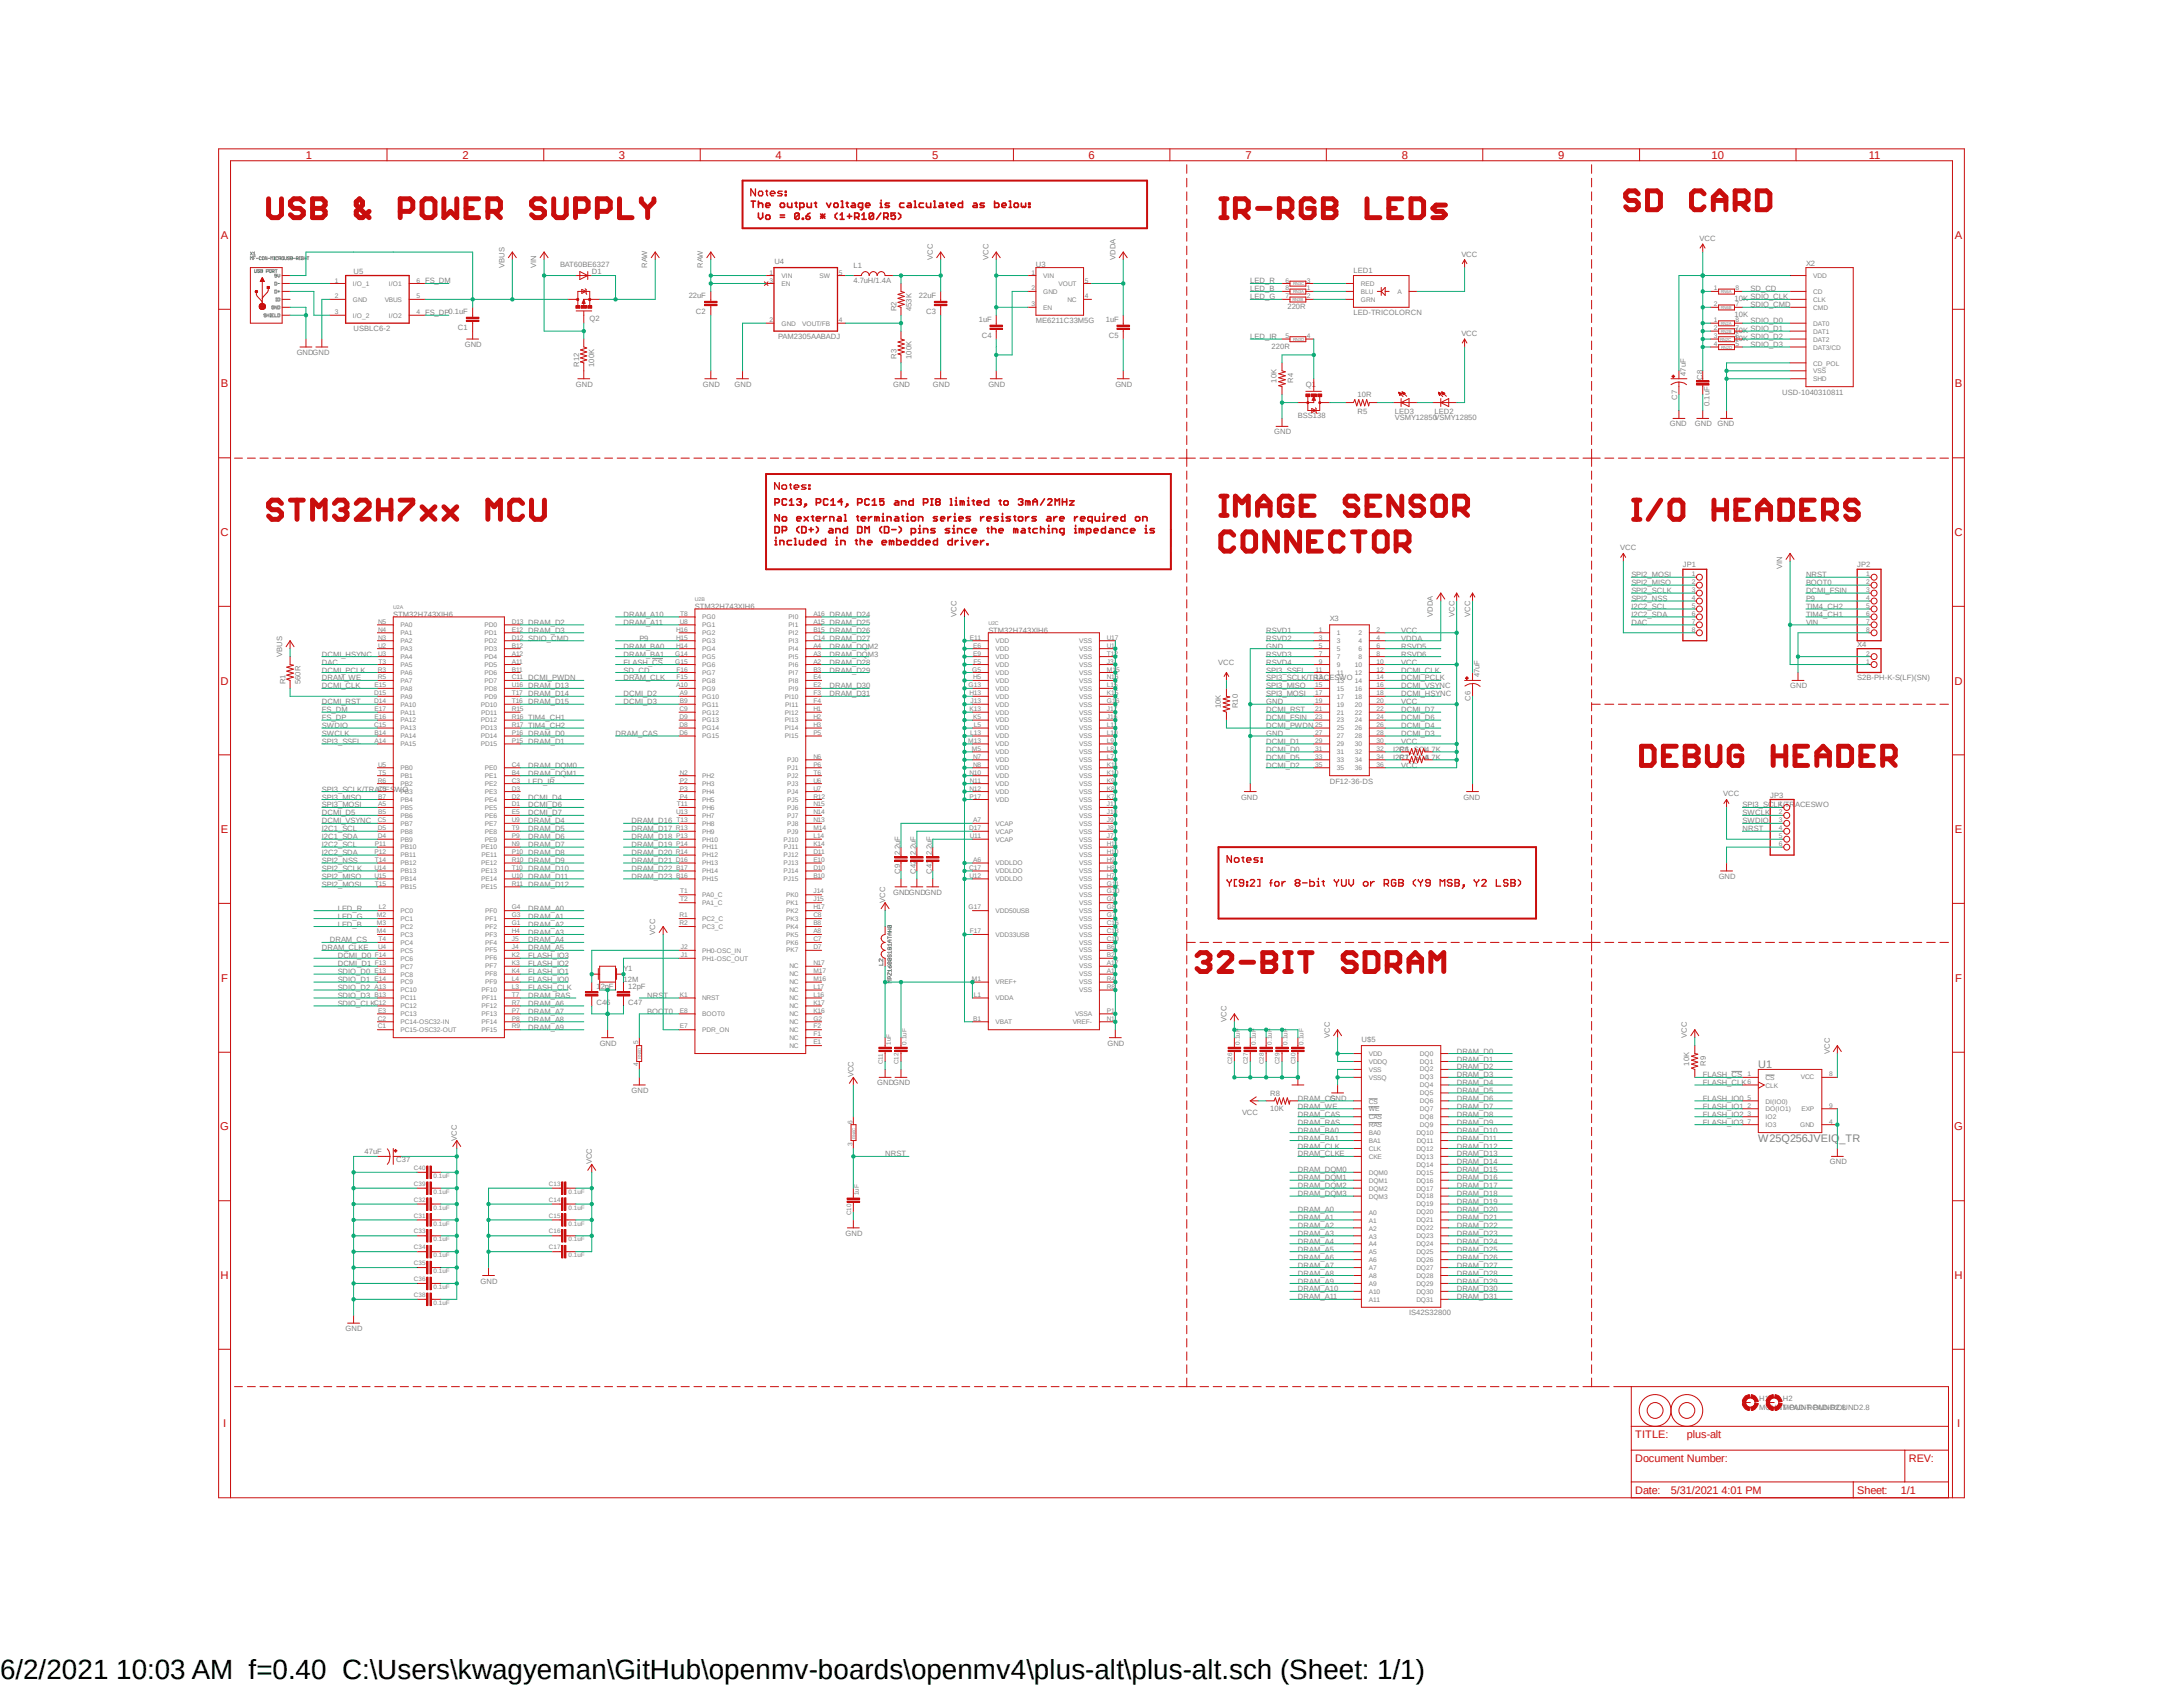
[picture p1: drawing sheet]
<svg xmlns="http://www.w3.org/2000/svg" width="279mm" height="216mm" viewBox="0 0 279 216" stroke-linecap="round" stroke-linejoin="round" font-family="sans-serif">
<defs><g id="words">
<text font-size="3.6" x="0" y="214.9">6/2/2021 10:03 AM f=0.40 C:\Users\kwagyeman\GitHub\openmv-boards\openmv4\plus-alt\plus-alt.sch (Sheet: 1/1)</text>
<g font-size="1.4" fill="#c90d0c">
<text x="39.2" y="20.3">1</text>
<text x="59.2" y="20.3">2</text>
<text x="79.2" y="20.3">3</text>
<text x="99.3" y="20.3">4</text>
<text x="119.3" y="20.3">5</text>
<text x="139.3" y="20.3">6</text>
<text x="159.4" y="20.3">7</text>
<text x="179.4" y="20.3">8</text>
<text x="199.4" y="20.3">9</text>
<text x="219" y="20.3">10</text>
<text x="239.2" y="20.3">11</text>
<text x="28.3" y="30.6">A</text>
<text x="250.2" y="30.6">A</text>
<text x="28.3" y="49.6">B</text>
<text x="250.2" y="49.6">B</text>
<text x="28.2" y="68.6">C</text>
<text x="250.2" y="68.6">C</text>
<text x="28.2" y="87.6">D</text>
<text x="250.2" y="87.6">D</text>
<text x="28.3" y="106.6">E</text>
<text x="250.2" y="106.6">E</text>
<text x="28.3" y="125.6">F</text>
<text x="250.2" y="125.6">F</text>
<text x="28.2" y="144.7">G</text>
<text x="250.1" y="144.7">G</text>
<text x="28.2" y="163.7">H</text>
<text x="250.2" y="163.7">H</text>
<text x="28.6" y="182.7">I</text>
<text x="209.3" y="184.1">TITLE:</text>
<text x="215.9" y="184.1">plus-alt</text>
<text x="250.5" y="182.7">I</text>
<text x="209.3" y="191.2">Date:</text>
<text x="209.3" y="187.1">Document Number:</text>
<text x="213.9" y="191.2">5/31/2021 4:01 PM</text>
<text x="237.7" y="191.2">Sheet:</text>
<text x="243.3" y="191.2">1/1</text>
<text x="244.3" y="187.1">REV:</text>
</g>
<g font-size="1.4" fill="#808080">
<text x="225" y="136.6">U1</text>
<text x="225" y="146.2">W25Q256JVEIQ_TR</text>
</g>
<g font-size="1" fill="#808080">
<text x="45.3" y="35.1">U5</text>
<text x="64.6" y="34.3" transform="rotate(-90 64.6 34.3)">VBUS</text>
<text x="68.6" y="34.3" transform="rotate(-90 68.6 34.3)">VIN</text>
<text x="71.7" y="34.2">BAT60BE6327</text>
<text x="75.7" y="35.1">D1</text>
<text x="82.9" y="34.3" transform="rotate(-90 82.9 34.3)">RAW</text>
<text x="90" y="34.3" transform="rotate(-90 90 34.3)">RAW</text>
<text x="99.1" y="33.8">U4</text>
<text x="109.2" y="34.3">L1</text>
<text x="119.4" y="33.3" transform="rotate(-90 119.4 33.3)">VCC</text>
<text x="126.5" y="33.3" transform="rotate(-90 126.5 33.3)">VCC</text>
<text x="132.6" y="34.2">U3</text>
<text x="142.8" y="33.3" transform="rotate(-90 142.8 33.3)">VDDA</text>
<text x="173.2" y="35">LED1</text>
<text x="187" y="32.9">VCC</text>
<text x="217.5" y="30.8">VCC</text>
<text x="231.2" y="34.1">X2</text>
<text x="54.4" y="40.3">FS_DP0.1uF</text>
<text x="54.4" y="36.3">FS_DM</text>
<text x="75.4" y="41.1">Q2</text>
<text x="88.1" y="38.2">22uF</text>
<text x="89.1" y="40.2">C2</text>
<text x="109.2" y="36.3">4.7uH/1.4A</text>
<text x="114.7" y="39.8" transform="rotate(-90 114.7 39.8)">R2</text>
<text x="116.7" y="39.8" transform="rotate(-90 116.7 39.8)">453K</text>
<text x="117.6" y="38.2">22uF</text>
<text x="118.5" y="40.2">C3</text>
<text x="125.3" y="41.2">1uF</text>
<text x="132.6" y="41.3">ME6211C33M5G</text>
<text x="141.5" y="41.2">1uF</text>
<text x="160" y="38.3">LED_G</text>
<text x="160" y="37.3">LED_B</text>
<text x="160" y="36.3">LED_R</text>
<text x="164.8" y="39.5">220R</text>
<text x="173.2" y="40.3">LED-TRICOLORCN</text>
<text x="222" y="38.5">10K SDIO_CLK</text>
<text x="222" y="40.6">10K</text>
<text x="224" y="37.3">SD_CD</text>
<text x="224" y="41.4">SDIO_D0</text>
<text x="224" y="39.3">SDIO_CMD</text>
<text x="38" y="45.4">GNDGND</text>
<text x="45.3" y="42.4">USBLC6-2</text>
<text x="58.6" y="42.3">C1</text>
<text x="59.5" y="44.4">GND</text>
<text x="74.1" y="46.9" transform="rotate(-90 74.1 46.9)">R12</text>
<text x="76" y="46.9" transform="rotate(-90 76 46.9)">100K</text>
<text x="99.6" y="43.4">PAM2305AABADJ</text>
<text x="114.7" y="45.9" transform="rotate(-90 114.7 45.9)">R3</text>
<text x="116.7" y="45.9" transform="rotate(-90 116.7 45.9)">100K</text>
<text x="125.7" y="43.3">C4</text>
<text x="141.9" y="43.3">C5</text>
<text x="160" y="43.4">LED_IR</text>
<text x="162.7" y="44.6">220R</text>
<text x="187" y="43">VCC</text>
<text x="222" y="42.6">10K SDIO_D1</text>
<text x="222" y="43.6">10K SDIO_D2</text>
<text x="224" y="44.4">SDIO_D3</text>
<text x="73.7" y="49.5">GND</text>
<text x="90" y="49.5">GND</text>
<text x="94" y="49.5">GND</text>
<text x="114.3" y="49.5">GND</text>
<text x="119.4" y="49.5">GND</text>
<text x="126.5" y="49.5">GND</text>
<text x="142.8" y="49.5">GND</text>
<text x="163.4" y="49" transform="rotate(-90 163.4 49)">10K</text>
<text x="165.5" y="49" transform="rotate(-90 165.5 49)">R4</text>
<text x="166.1" y="53.6">BSS138</text>
<text x="167.1" y="49.5">Q1</text>
<text x="173.7" y="50.8">10R</text>
<text x="173.7" y="53">R5</text>
<text x="178.5" y="53.8">VSMY12850VSMY12850</text>
<text x="178.5" y="53">LED3</text>
<text x="183.6" y="53">LED2</text>
<text x="214.6" y="51.1" transform="rotate(-90 214.6 51.1)">C7</text>
<text x="215.8" y="48.1" transform="rotate(-90 215.8 48.1)">47uF</text>
<text x="217.9" y="48.6" transform="rotate(-90 217.9 48.6)">C8</text>
<text x="218.8" y="51.9" transform="rotate(-90 218.8 51.9)">0.1uF</text>
<text x="228.1" y="50.5">USD-1040310811</text>
<text x="163.1" y="55.6">GND</text>
<text x="213.7" y="54.6">GND</text>
<text x="216.9" y="54.6">GND</text>
<text x="219.8" y="54.6">GND</text>
<text x="207.4" y="70.4">VCC</text>
<text x="88.9" y="77.9">STM32H743XIH6</text>
<text x="208.8" y="75.9">SPI2_SCLK</text>
<text x="208.8" y="77.9">I2C2_SCL</text>
<text x="208.8" y="76.9">SPI2_NSS</text>
<text x="208.8" y="74.9">SPI2_MISO</text>
<text x="208.8" y="73.9">SPI2_MOSI</text>
<text x="215.4" y="72.6">JP1</text>
<text x="228.1" y="72.9" transform="rotate(-90 228.1 72.9)">VIN</text>
<text x="231.2" y="73.9">NRST</text>
<text x="231.2" y="74.9">BOOT0</text>
<text x="231.2" y="77.9">TIM4_CH2</text>
<text x="231.2" y="75.9">DCMI_FSIN</text>
<text x="231.2" y="76.9">P9</text>
<text x="237.7" y="72.6">JP2</text>
<text x="50.3" y="79">STM32H743XIH6</text>
<text x="67.6" y="82">SDIO_CMD</text>
<text x="67.6" y="80">DRAM_D2</text>
<text x="67.6" y="81">DRAM_D3</text>
<text x="79.8" y="79">DRAM_A10</text>
<text x="79.8" y="80">DRAM_A11</text>
<text x="79.8" y="83">DRAM_BA0</text>
<text x="81.8" y="82">P9</text>
<text x="106.2" y="83">DRAM_DQM2</text>
<text x="106.2" y="79">DRAM_D24</text>
<text x="106.2" y="80">DRAM_D25</text>
<text x="106.2" y="81">DRAM_D26</text>
<text x="106.2" y="82">DRAM_D27</text>
<text x="122.4" y="79" transform="rotate(-90 122.4 79)">VCC</text>
<text x="126.5" y="81">STM32H743XIH6</text>
<text x="162.1" y="83">GND</text>
<text x="162.1" y="81">RSVD1</text>
<text x="162.1" y="82">RSVD2</text>
<text x="170.2" y="79.5">X3</text>
<text x="179.3" y="81">VCC</text>
<text x="179.3" y="82">VDDA</text>
<text x="179.3" y="83">RSVD5</text>
<text x="183.4" y="79" transform="rotate(-90 183.4 79)">VDDA</text>
<text x="186.1" y="79" transform="rotate(-90 186.1 79)">VCC</text>
<text x="188.2" y="79" transform="rotate(-90 188.2 79)">VCC</text>
<text x="208.8" y="79">I2C2_SDA</text>
<text x="208.8" y="80">DAC</text>
<text x="231.2" y="79">TIM4_CH1</text>
<text x="231.2" y="80">VIN</text>
<text x="237.7" y="82.8">X4</text>
<text x="36.1" y="84" transform="rotate(-90 36.1 84)">VBUS</text>
<text x="36.5" y="87.6" transform="rotate(-90 36.5 87.6)">R1</text>
<text x="38.4" y="87.6" transform="rotate(-90 38.4 87.6)">560R</text>
<text x="41.2" y="86.1">DCMI_PCLK</text>
<text x="41.2" y="84">DCMI_HSYNC</text>
<text x="41.2" y="88.1">DCMI_CLK</text>
<text x="41.2" y="85.1">DAC</text>
<text x="41.2" y="87.1">DRAM_WE</text>
<text x="67.6" y="87.1">DCMI_PWDN</text>
<text x="67.6" y="88.1">DRAM_D13</text>
<text x="67.6" y="89.1">DRAM_D14</text>
<text x="79.8" y="89.1">DCMI_D2</text>
<text x="79.8" y="86.1">SD_CD</text>
<text x="79.8" y="84">DRAM_BA1</text>
<text x="79.8" y="87.1">DRAM_CLK</text>
<text x="79.8" y="85.1">FLASH_CS</text>
<text x="106.2" y="84">DRAM_DQM3</text>
<text x="106.2" y="85.1">DRAM_D28</text>
<text x="106.2" y="86.1">DRAM_D29</text>
<text x="106.2" y="88.1">DRAM_D30</text>
<text x="106.2" y="89.1">DRAM_D31</text>
<text x="155.9" y="85.1">VCC</text>
<text x="162.1" y="87.1">SPI3_SCLK/TRACESWO</text>
<text x="162.1" y="88.1">SPI3_MISO</text>
<text x="162.1" y="89.1">SPI3_MOSI</text>
<text x="162.1" y="86.1">SPI3_SSEL</text>
<text x="162.1" y="84">RSVD3</text>
<text x="162.1" y="85.1">RSVD4</text>
<text x="179.3" y="85.1">VCC</text>
<text x="179.3" y="87.1">DCMI_PCLK</text>
<text x="179.3" y="89.1">DCMI_HSYNC</text>
<text x="179.3" y="88.1">DCMI_VSYNC</text>
<text x="179.3" y="86.1">DCMI_CLK</text>
<text x="179.3" y="84">RSVD6</text>
<text x="188.2" y="89.7" transform="rotate(-90 188.2 89.7)">C6</text>
<text x="189.4" y="86.7" transform="rotate(-90 189.4 86.7)">47uF</text>
<text x="229.1" y="88.1">GND</text>
<text x="237.7" y="87.1">S2B-PH-K-S(LF)(SN)</text>
<text x="41.2" y="93.2">SWDIO</text>
<text x="41.2" y="94.2">SWCLK</text>
<text x="41.2" y="90.1">DCMI_RST</text>
<text x="41.2" y="92.2">FS_DP</text>
<text x="41.2" y="91.1">FS_DM</text>
<text x="41.2" y="95.2">SPI3_SSEL</text>
<text x="67.6" y="92.2">TIM4_CH1</text>
<text x="67.6" y="93.2">TIM4_CH2</text>
<text x="67.6" y="94.2">DRAM_D0</text>
<text x="67.6" y="95.2">DRAM_D1</text>
<text x="67.6" y="90.1">DRAM_D15</text>
<text x="78.8" y="94.2">DRAM_CAS</text>
<text x="79.8" y="90.1">DCMI_D3</text>
<text x="156.3" y="90.6" transform="rotate(-90 156.3 90.6)">10K</text>
<text x="158.4" y="90.6" transform="rotate(-90 158.4 90.6)">R10</text>
<text x="162.1" y="90.1">GND</text>
<text x="162.1" y="94.2">GND</text>
<text x="162.1" y="95.2">DCMI_D1</text>
<text x="162.1" y="91.1">DCMI_RST</text>
<text x="162.1" y="93.2">DCMI_PWDN</text>
<text x="162.1" y="92.2">DCMI_FSIN</text>
<text x="179.3" y="90.1">VCC</text>
<text x="179.3" y="95.2">VCC</text>
<text x="179.3" y="94.2">DCMI_D3</text>
<text x="179.3" y="93.2">DCMI_D4</text>
<text x="179.3" y="92.2">DCMI_D6</text>
<text x="179.3" y="91.1">DCMI_D7</text>
<text x="41.2" y="101.3">SPI3_SCLK/TRACESWO</text>
<text x="67.6" y="100.3">LED_IR</text>
<text x="67.6" y="98.3">DRAM_DQM0</text>
<text x="67.6" y="99.3">DRAM_DQM1</text>
<text x="162.1" y="96.2">DCMI_D0</text>
<text x="162.1" y="98.3">DCMI_D2</text>
<text x="162.1" y="97.2">DCMI_D5</text>
<text x="170.2" y="100.3">DF12-36-DS</text>
<text x="178.3" y="96.2">I2C1_SCL4.7K</text>
<text x="178.3" y="97.2">I2C1_SDA</text>
<text x="179.1" y="96.2">R6</text>
<text x="179.1" y="97.2">R7</text>
<text x="179.3" y="98.3">VCC</text>
<text x="182.4" y="97.2">4.7K</text>
<text x="220.6" y="101.9">VCC</text>
<text x="41.2" y="105.4">DCMI_VSYNC</text>
<text x="41.2" y="104.4">DCMI_D5</text>
<text x="41.2" y="106.4">I2C1_SCL</text>
<text x="41.2" y="107.4">I2C1_SDA</text>
<text x="41.2" y="102.3">SPI3_MISO</text>
<text x="41.2" y="103.3">SPI3_MOSI</text>
<text x="67.6" y="102.3">DCMI_D4</text>
<text x="67.6" y="103.3">DCMI_D6</text>
<text x="67.6" y="104.4">DCMI_D7</text>
<text x="67.6" y="105.4">DRAM_D4</text>
<text x="67.6" y="106.4">DRAM_D5</text>
<text x="67.6" y="107.4">DRAM_D6</text>
<text x="80.8" y="105.4">DRAM_D16</text>
<text x="80.8" y="106.4">DRAM_D17</text>
<text x="80.8" y="107.4">DRAM_D18</text>
<text x="158.8" y="102.3">GND</text>
<text x="187.3" y="102.3">GND</text>
<text x="223" y="106.4">NRST</text>
<text x="223" y="105.4">SWDIO</text>
<text x="223" y="104.4">SWCLK</text>
<text x="223" y="103.3">SPI3_SCLK/TRACESWO</text>
<text x="226.6" y="102.1">JP3</text>
<text x="41.2" y="111.5">SPI2_SCLK</text>
<text x="41.2" y="108.4">I2C2_SCL</text>
<text x="41.2" y="109.4">I2C2_SDA</text>
<text x="41.2" y="110.5">SPI2_NSS</text>
<text x="41.2" y="112.5">SPI2_MISO</text>
<text x="41.2" y="113.5">SPI2_MOSI</text>
<text x="67.6" y="108.4">DRAM_D7</text>
<text x="67.6" y="109.4">DRAM_D8</text>
<text x="67.6" y="110.5">DRAM_D9</text>
<text x="67.6" y="111.5">DRAM_D10</text>
<text x="67.6" y="112.5">DRAM_D11</text>
<text x="67.6" y="113.5">DRAM_D12</text>
<text x="80.8" y="108.4">DRAM_D19</text>
<text x="80.8" y="109.4">DRAM_D20</text>
<text x="80.8" y="110.5">DRAM_D21</text>
<text x="80.8" y="111.5">DRAM_D22</text>
<text x="80.8" y="112.5">DRAM_D23</text>
<text x="115.2" y="111.9" transform="rotate(-90 115.2 111.9)">C9</text>
<text x="115.2" y="109.4" transform="rotate(-90 115.2 109.4)">2.2uF</text>
<text x="117.2" y="111.9" transform="rotate(-90 117.2 111.9)">C42</text>
<text x="117.2" y="109.4" transform="rotate(-90 117.2 109.4)">2.2uF</text>
<text x="119.3" y="111.9" transform="rotate(-90 119.3 111.9)">C41</text>
<text x="119.3" y="109.4" transform="rotate(-90 119.3 109.4)">2.2uF</text>
<text x="220" y="112.5">GND</text>
<text x="43.2" y="117.6">LED_G</text>
<text x="43.2" y="118.6">LED_B</text>
<text x="43.2" y="116.5">LED_R</text>
<text x="67.6" y="116.5">DRAM_A0</text>
<text x="67.6" y="117.6">DRAM_A1</text>
<text x="67.6" y="118.6">DRAM_A2</text>
<text x="67.6" y="119.6">DRAM_A3</text>
<text x="83.9" y="119.6" transform="rotate(-90 83.9 119.6)">VCC</text>
<text x="113.3" y="115.5" transform="rotate(-90 113.3 115.5)">VCC</text>
<text x="114.3" y="114.5">GNDGNDGND</text>
<text x="41.2" y="121.6">DRAM_CLKE</text>
<text x="42.2" y="120.6">DRAM_CS</text>
<text x="43.2" y="122.6">DCMI_D0</text>
<text x="43.2" y="123.7">DCMI_D1</text>
<text x="43.2" y="124.7">SDIO_D0</text>
<text x="43.2" y="125.7">SDIO_D1</text>
<text x="67.6" y="120.6">DRAM_A4</text>
<text x="67.6" y="121.6">DRAM_A5</text>
<text x="67.6" y="125.7">FLASH_IO0</text>
<text x="67.6" y="124.7">FLASH_IO1</text>
<text x="67.6" y="123.7">FLASH_IO2</text>
<text x="67.6" y="122.6">FLASH_IO3</text>
<text x="79.8" y="125.7">12M</text>
<text x="79.8" y="124.3">Y1</text>
<text x="43.2" y="126.7">SDIO_D2</text>
<text x="43.2" y="128.7">SDIO_CLK</text>
<text x="43.2" y="127.7">SDIO_D3</text>
<text x="67.6" y="128.7">DRAM_A6</text>
<text x="67.6" y="129.8">DRAM_A7</text>
<text x="67.6" y="130.8">DRAM_A8</text>
<text x="67.6" y="131.8">DRAM_A9</text>
<text x="67.6" y="127.7">DRAM_RAS</text>
<text x="67.6" y="126.7">FLASH_CLK</text>
<text x="76.3" y="126.5">12pF</text>
<text x="76.3" y="128.6">C46</text>
<text x="80.4" y="126.5">12pF</text>
<text x="80.4" y="128.6">C47</text>
<text x="82.9" y="127.7">NRST</text>
<text x="82.9" y="129.8">BOOT0</text>
<text x="157" y="130.8" transform="rotate(-90 157 130.8)">VCC</text>
<text x="76.8" y="133.8">GND</text>
<text x="109.2" y="137.9" transform="rotate(-90 109.2 137.9)">VCC</text>
<text x="141.7" y="133.8">GND</text>
<text x="170.2" y="132.8" transform="rotate(-90 170.2 132.8)">VCC</text>
<text x="174.3" y="133.3">U$5</text>
<text x="186.4" y="134.8">DRAM_D0</text>
<text x="186.4" y="135.9">DRAM_D1</text>
<text x="186.4" y="136.9">DRAM_D2</text>
<text x="186.4" y="137.9">DRAM_D3</text>
<text x="215.9" y="132.8" transform="rotate(-90 215.9 132.8)">VCC</text>
<text x="216.2" y="136.4" transform="rotate(-90 216.2 136.4)">10K</text>
<text x="217.9" y="137.9">FLASH_CS</text>
<text x="218.3" y="136.4" transform="rotate(-90 218.3 136.4)">R9</text>
<text x="234.2" y="134.8" transform="rotate(-90 234.2 134.8)">VCC</text>
<text x="80.8" y="139.9">GND</text>
<text x="112.3" y="138.9">GNDGND</text>
<text x="159" y="142.7">VCC</text>
<text x="162.6" y="142.2">10K</text>
<text x="162.6" y="140.3">R8</text>
<text x="166.1" y="143.9">DRAM_RAS</text>
<text x="166.1" y="142.9">DRAM_CAS</text>
<text x="166.1" y="142">DRAM_WE</text>
<text x="166.1" y="140.9">DRAM_CS</text>
<text x="170.2" y="140.9">GND</text>
<text x="186.4" y="138.9">DRAM_D4</text>
<text x="186.4" y="139.9">DRAM_D5</text>
<text x="186.4" y="140.9">DRAM_D6</text>
<text x="186.4" y="142">DRAM_D7</text>
<text x="186.4" y="142.9">DRAM_D8</text>
<text x="186.4" y="143.9">DRAM_D9</text>
<text x="217.9" y="140.9">FLASH_IO0</text>
<text x="217.9" y="142">FLASH_IO1</text>
<text x="217.9" y="142.9">FLASH_IO2</text>
<text x="217.9" y="143.9">FLASH_IO3</text>
<text x="217.9" y="138.9">FLASH_CLK</text>
<text x="46.7" y="147.7">47uF</text>
<text x="50.7" y="148.8">C37</text>
<text x="58.5" y="146" transform="rotate(-90 58.5 146)">VCC</text>
<text x="75.7" y="149" transform="rotate(-90 75.7 149)">VCC</text>
<text x="113.3" y="148">NRST</text>
<text x="166.1" y="145">DRAM_BA0</text>
<text x="166.1" y="146">DRAM_BA1</text>
<text x="166.1" y="147">DRAM_CLK</text>
<text x="166.1" y="148">DRAM_CLKE</text>
<text x="186.4" y="145">DRAM_D10</text>
<text x="186.4" y="146">DRAM_D11</text>
<text x="186.4" y="147">DRAM_D12</text>
<text x="186.4" y="148">DRAM_D13</text>
<text x="186.4" y="149">DRAM_D14</text>
<text x="234.2" y="149">GND</text>
<text x="166.1" y="155.1">DRAM_A0</text>
<text x="166.1" y="150">DRAM_DQM0</text>
<text x="166.1" y="151.1">DRAM_DQM1</text>
<text x="166.1" y="152.1">DRAM_DQM2</text>
<text x="166.1" y="153.1">DRAM_DQM3</text>
<text x="186.4" y="150">DRAM_D15</text>
<text x="186.4" y="151.1">DRAM_D16</text>
<text x="186.4" y="152.1">DRAM_D17</text>
<text x="186.4" y="153.1">DRAM_D18</text>
<text x="186.4" y="154.1">DRAM_D19</text>
<text x="186.4" y="155.1">DRAM_D20</text>
<text x="108.2" y="158.2">GND</text>
<text x="166.1" y="156.1">DRAM_A1</text>
<text x="166.1" y="157.1">DRAM_A2</text>
<text x="166.1" y="158.2">DRAM_A3</text>
<text x="166.1" y="159.2">DRAM_A4</text>
<text x="166.1" y="160.2">DRAM_A5</text>
<text x="166.1" y="161.2">DRAM_A6</text>
<text x="186.4" y="156.1">DRAM_D21</text>
<text x="186.4" y="157.1">DRAM_D22</text>
<text x="186.4" y="158.2">DRAM_D23</text>
<text x="186.4" y="159.2">DRAM_D24</text>
<text x="186.4" y="160.2">DRAM_D25</text>
<text x="186.4" y="161.2">DRAM_D26</text>
<text x="61.5" y="164.3">GND</text>
<text x="166.1" y="162.2">DRAM_A7</text>
<text x="166.1" y="163.2">DRAM_A8</text>
<text x="166.1" y="164.3">DRAM_A9</text>
<text x="166.1" y="165.3">DRAM_A10</text>
<text x="166.1" y="166.3">DRAM_A11</text>
<text x="186.4" y="162.2">DRAM_D27</text>
<text x="186.4" y="163.2">DRAM_D28</text>
<text x="186.4" y="164.3">DRAM_D29</text>
<text x="186.4" y="165.3">DRAM_D30</text>
<text x="186.4" y="166.3">DRAM_D31</text>
<text x="44.2" y="170.4">GND</text>
<text x="180.3" y="168.3">IS42S32800</text>
<text x="225.1" y="179.3">H1</text>
<text x="228.2" y="179.3">H2</text>
<text x="228.2" y="180.5">MOUNT-PAD-ROUND2.8</text>
</g>
<g font-size=".8" fill="#808080">
<text x="98.5" y="35.1">1</text>
<text x="100" y="35.6">VIN</text>
<text x="104.9" y="35.6">SW</text>
<text x="107.4" y="35.1">5</text>
<text x="132" y="35.1">1</text>
<text x="133.5" y="35.6">VIN</text>
<text x="232.1" y="35.6">VDD</text>
<text x="42.8" y="36.2">1</text>
<text x="42.8" y="38.2">2</text>
<text x="42.8" y="40.2">3</text>
<text x="45.2" y="36.6">I/O_1</text>
<text x="45.2" y="38.7">GND</text>
<text x="45.2" y="40.7">I/O_2</text>
<text x="49.2" y="38.6">VBUS</text>
<text x="49.8" y="40.6">I/O2</text>
<text x="49.8" y="36.6">I/O1</text>
<text x="53.3" y="40.2">4</text>
<text x="53.3" y="38.2">5</text>
<text x="53.3" y="36.2">6</text>
<text x="98.5" y="36.2">3</text>
<text x="98.5" y="41.2">2</text>
<text x="100" y="36.6">EN</text>
<text x="100" y="41.7">GND</text>
<text x="102.7" y="41.7">VOUT/FB</text>
<text x="107.4" y="41.2">4</text>
<text x="132" y="39.2">3</text>
<text x="132" y="37.2">2</text>
<text x="133.5" y="39.7">EN</text>
<text x="133.5" y="37.6">GND</text>
<text x="135.5" y="36.6">VOUT</text>
<text x="136.6" y="38.6">NC</text>
<text x="138.9" y="38.2">4</text>
<text x="138.9" y="36.2">5</text>
<text x="164.5" y="36.2">6</text>
<text x="164.5" y="38.2">7</text>
<text x="164.5" y="37.2">8</text>
<text x="167.3" y="36.2">3</text>
<text x="167.3" y="38.2">2</text>
<text x="167.3" y="37.2">1</text>
<text x="174.2" y="37.6">BLU</text>
<text x="174.2" y="38.7">GRN</text>
<text x="174.2" y="36.6">RED</text>
<text x="178.9" y="37.6">A</text>
<text x="219.3" y="41.2">1</text>
<text x="219.3" y="37.2">1</text>
<text x="219.3" y="39.2">2</text>
<text x="222.1" y="41.2">8</text>
<text x="222.1" y="37.2">8</text>
<text x="222.1" y="39.2">7</text>
<text x="232.1" y="39.7">CMD</text>
<text x="232.1" y="38.7">CLK</text>
<text x="232.1" y="41.7">DAT0</text>
<text x="232.1" y="37.6">CD</text>
<text x="164.5" y="43.3">5</text>
<text x="167.3" y="43.3">4</text>
<text x="219.3" y="42.3">2</text>
<text x="219.3" y="43.3">3</text>
<text x="219.3" y="44.3">4</text>
<text x="222.1" y="42.3">7</text>
<text x="222.1" y="43.3">6</text>
<text x="222.1" y="44.3">5</text>
<text x="232.1" y="42.7">DAT1</text>
<text x="232.1" y="43.7">DAT2</text>
<text x="232.1" y="44.7">DAT3/CD</text>
<text x="232.1" y="47.8">VSS</text>
<text x="232.1" y="46.8">CD_POL</text>
<text x="232.1" y="48.8">SHD</text>
<text x="216.5" y="73.7">1</text>
<text x="216.5" y="74.8">2</text>
<text x="216.5" y="75.8">3</text>
<text x="216.5" y="76.8">4</text>
<text x="216.5" y="77.8">5</text>
<text x="238.9" y="73.7">1</text>
<text x="238.9" y="74.8">2</text>
<text x="238.9" y="75.8">3</text>
<text x="238.9" y="76.8">4</text>
<text x="238.9" y="77.8">5</text>
<text x="48.4" y="83.9">U3</text>
<text x="48.4" y="82.9">U2</text>
<text x="48.4" y="79.8">N5</text>
<text x="48.4" y="80.9">N4</text>
<text x="48.4" y="81.9">N3</text>
<text x="51.3" y="83.3">PA3</text>
<text x="51.3" y="80.3">PA0</text>
<text x="51.3" y="81.3">PA1</text>
<text x="51.3" y="82.3">PA2</text>
<text x="62" y="81.3">PD1</text>
<text x="62" y="80.3">PD0</text>
<text x="62" y="82.3">PD2</text>
<text x="62" y="83.3">PD3</text>
<text x="65.5" y="80.9">E12</text>
<text x="65.5" y="79.8">D13</text>
<text x="65.5" y="81.9">D12</text>
<text x="65.5" y="82.9">B12</text>
<text x="65.5" y="83.9">A12</text>
<text x="86.4" y="83.9">G14</text>
<text x="86.5" y="80.9">H16</text>
<text x="86.5" y="81.9">H15</text>
<text x="86.5" y="82.9">H14</text>
<text x="87" y="79.8">U8</text>
<text x="87" y="78.8">T8</text>
<text x="89.9" y="80.3">PG1</text>
<text x="89.9" y="79.3">PG0</text>
<text x="89.9" y="81.3">PG2</text>
<text x="89.9" y="82.3">PG3</text>
<text x="89.9" y="83.3">PG4</text>
<text x="100.9" y="82.3">PI3</text>
<text x="100.9" y="81.3">PI2</text>
<text x="100.9" y="79.3">PI0</text>
<text x="100.9" y="80.3">PI1</text>
<text x="100.9" y="83.3">PI4</text>
<text x="104.1" y="81.9">C14</text>
<text x="104.1" y="80.9">B15</text>
<text x="104.1" y="78.8">A16</text>
<text x="104.1" y="79.8">A15</text>
<text x="104.1" y="82.9">A4</text>
<text x="104.1" y="83.9">A3</text>
<text x="124.1" y="81.9">E11</text>
<text x="124.5" y="83.9">E9</text>
<text x="124.5" y="82.9">E6</text>
<text x="127.4" y="82.3">VDD</text>
<text x="127.4" y="83.3">VDD</text>
<text x="138.1" y="82.3">VSS</text>
<text x="138.1" y="83.3">VSS</text>
<text x="141.7" y="81.9">U17</text>
<text x="141.7" y="82.9">U1</text>
<text x="141.7" y="83.9">T12</text>
<text x="168.8" y="80.9">1</text>
<text x="168.8" y="81.9">3</text>
<text x="168.8" y="82.9">5</text>
<text x="168.8" y="83.9">7</text>
<text x="171.1" y="81.3">1</text>
<text x="171.1" y="82.3">3</text>
<text x="171.1" y="83.3">5</text>
<text x="173.9" y="81.3">2</text>
<text x="173.9" y="82.3">4</text>
<text x="173.9" y="83.3">6</text>
<text x="176.2" y="80.9">2</text>
<text x="176.2" y="81.9">4</text>
<text x="176.2" y="82.9">6</text>
<text x="176.2" y="83.9">8</text>
<text x="216.5" y="78.8">6</text>
<text x="216.5" y="79.8">7</text>
<text x="216.5" y="80.9">8</text>
<text x="238.9" y="78.8">6</text>
<text x="238.9" y="79.8">7</text>
<text x="238.9" y="80.9">8</text>
<text x="238.9" y="83.9">2</text>
<text x="47.9" y="89">D15</text>
<text x="47.9" y="88">E15</text>
<text x="48.3" y="87">R5</text>
<text x="48.3" y="85.9">R3</text>
<text x="48.4" y="84.9">T3</text>
<text x="51.3" y="84.3">PA4</text>
<text x="51.3" y="85.3">PA5</text>
<text x="51.3" y="87.4">PA7</text>
<text x="51.3" y="86.4">PA6</text>
<text x="51.3" y="88.4">PA8</text>
<text x="51.3" y="89.4">PA9</text>
<text x="62" y="88.4">PD8</text>
<text x="62" y="89.4">PD9</text>
<text x="62" y="87.4">PD7</text>
<text x="62" y="86.4">PD6</text>
<text x="62" y="84.3">PD4</text>
<text x="62" y="85.3">PD5</text>
<text x="65.5" y="88">U16</text>
<text x="65.5" y="89">T17</text>
<text x="65.5" y="87">C11</text>
<text x="65.5" y="85.9">B11</text>
<text x="65.5" y="84.9">A11</text>
<text x="86.4" y="84.9">G15</text>
<text x="86.5" y="88">A10</text>
<text x="86.6" y="85.9">F16</text>
<text x="86.6" y="87">F15</text>
<text x="87" y="89">A9</text>
<text x="89.9" y="85.3">PG6</text>
<text x="89.9" y="84.3">PG5</text>
<text x="89.9" y="86.4">PG7</text>
<text x="89.9" y="87.4">PG8</text>
<text x="89.9" y="88.4">PG9</text>
<text x="89.9" y="89.4">PG10</text>
<text x="100.5" y="89.4">PI10</text>
<text x="100.9" y="87.4">PI8</text>
<text x="100.9" y="88.4">PI9</text>
<text x="100.9" y="86.4">PI7</text>
<text x="100.9" y="84.3">PI5</text>
<text x="100.9" y="85.3">PI6</text>
<text x="104.1" y="89">F3</text>
<text x="104.1" y="87">E4</text>
<text x="104.1" y="88">E2</text>
<text x="104.1" y="85.9">B3</text>
<text x="104.1" y="84.9">A2</text>
<text x="124" y="88">G13</text>
<text x="124.1" y="89">H13</text>
<text x="124.4" y="85.9">G5</text>
<text x="124.5" y="87">H5</text>
<text x="124.6" y="84.9">F5</text>
<text x="127.4" y="89.4">VDD</text>
<text x="127.4" y="87.4">VDD</text>
<text x="127.4" y="88.4">VDD</text>
<text x="127.4" y="86.4">VDD</text>
<text x="127.4" y="85.3">VDD</text>
<text x="127.4" y="84.3">VDD</text>
<text x="138.1" y="84.3">VSS</text>
<text x="138.1" y="87.4">VSS</text>
<text x="138.1" y="86.4">VSS</text>
<text x="138.1" y="88.4">VSS</text>
<text x="138.1" y="89.4">VSS</text>
<text x="138.1" y="85.3">VSS</text>
<text x="141.7" y="87">N16</text>
<text x="141.7" y="85.9">M15</text>
<text x="141.7" y="88">L15</text>
<text x="141.7" y="89">K15</text>
<text x="141.7" y="84.9">J3</text>
<text x="168.3" y="87">13</text>
<text x="168.3" y="88">15</text>
<text x="168.3" y="89">17</text>
<text x="168.4" y="85.9">11</text>
<text x="168.8" y="84.9">9</text>
<text x="171.1" y="84.3">7</text>
<text x="171.1" y="85.3">9</text>
<text x="171.1" y="86.4">11</text>
<text x="171.1" y="87.4">13</text>
<text x="171.1" y="88.4">15</text>
<text x="171.1" y="89.4">17</text>
<text x="173.4" y="85.3">10</text>
<text x="173.4" y="86.4">12</text>
<text x="173.4" y="87.4">14</text>
<text x="173.4" y="88.4">16</text>
<text x="173.4" y="89.4">18</text>
<text x="173.9" y="84.3">8</text>
<text x="176.2" y="84.9">10</text>
<text x="176.2" y="85.9">12</text>
<text x="176.2" y="87">14</text>
<text x="176.2" y="88">16</text>
<text x="176.2" y="89">18</text>
<text x="238.9" y="84.9">1</text>
<text x="47.9" y="90">D14</text>
<text x="47.9" y="93.1">C15</text>
<text x="47.9" y="91">E17</text>
<text x="47.9" y="92">E16</text>
<text x="47.9" y="94.1">B14</text>
<text x="47.9" y="95.1">A14</text>
<text x="51.3" y="91.4">PA11</text>
<text x="51.3" y="92.5">PA12</text>
<text x="51.3" y="90.4">PA10</text>
<text x="51.3" y="93.5">PA13</text>
<text x="51.3" y="94.5">PA14</text>
<text x="51.3" y="95.5">PA15</text>
<text x="61.6" y="90.4">PD10</text>
<text x="61.6" y="93.5">PD13</text>
<text x="61.6" y="92.5">PD12</text>
<text x="61.6" y="94.5">PD14</text>
<text x="61.6" y="95.5">PD15</text>
<text x="61.6" y="91.4">PD11</text>
<text x="65.5" y="90">T16</text>
<text x="65.5" y="93.1">R17</text>
<text x="65.5" y="92">R16</text>
<text x="65.5" y="91">R15</text>
<text x="65.5" y="94.1">P16</text>
<text x="65.5" y="95.1">P15</text>
<text x="87" y="92">D9</text>
<text x="87" y="93.1">D8</text>
<text x="87" y="94.1">D6</text>
<text x="87" y="91">C9</text>
<text x="87" y="90">B9</text>
<text x="89.9" y="92.5">PG13</text>
<text x="89.9" y="93.5">PG14</text>
<text x="89.9" y="94.5">PG15</text>
<text x="89.9" y="91.4">PG12</text>
<text x="89.9" y="90.4">PG11</text>
<text x="100.5" y="94.5">PI15</text>
<text x="100.5" y="93.5">PI14</text>
<text x="100.5" y="92.5">PI13</text>
<text x="100.5" y="91.4">PI12</text>
<text x="100.5" y="90.4">PI11</text>
<text x="104.1" y="94.1">P5</text>
<text x="104.1" y="93.1">H3</text>
<text x="104.1" y="92">H2</text>
<text x="104.1" y="91">H1</text>
<text x="104.1" y="90">F4</text>
<text x="123.9" y="95.1">M13</text>
<text x="124.1" y="91">K13</text>
<text x="124.2" y="94.1">L13</text>
<text x="124.2" y="90">J13</text>
<text x="124.5" y="92">K5</text>
<text x="124.6" y="93.1">L5</text>
<text x="127.4" y="95.5">VDD</text>
<text x="127.4" y="94.5">VDD</text>
<text x="127.4" y="93.5">VDD</text>
<text x="127.4" y="91.4">VDD</text>
<text x="127.4" y="92.5">VDD</text>
<text x="127.4" y="90.4">VDD</text>
<text x="138.1" y="93.5">VSS</text>
<text x="138.1" y="94.5">VSS</text>
<text x="138.1" y="95.5">VSS</text>
<text x="138.1" y="91.4">VSS</text>
<text x="138.1" y="92.5">VSS</text>
<text x="138.1" y="90.4">VSS</text>
<text x="141.7" y="93.1">L11</text>
<text x="141.7" y="94.1">L10</text>
<text x="141.7" y="95.1">L9</text>
<text x="141.7" y="91">J17</text>
<text x="141.7" y="92">J16</text>
<text x="141.7" y="90">G16</text>
<text x="168.3" y="90">19</text>
<text x="168.3" y="91">21</text>
<text x="168.3" y="92">23</text>
<text x="168.3" y="93.1">25</text>
<text x="168.3" y="94.1">27</text>
<text x="168.3" y="95.1">29</text>
<text x="171.1" y="90.4">19</text>
<text x="171.1" y="91.4">21</text>
<text x="171.1" y="92.5">23</text>
<text x="171.1" y="93.5">25</text>
<text x="171.1" y="94.5">27</text>
<text x="171.1" y="95.5">29</text>
<text x="173.4" y="90.4">20</text>
<text x="173.4" y="91.4">22</text>
<text x="173.4" y="92.5">24</text>
<text x="173.4" y="93.5">26</text>
<text x="173.4" y="94.5">28</text>
<text x="173.4" y="95.5">30</text>
<text x="176.2" y="90">20</text>
<text x="176.2" y="91">22</text>
<text x="176.2" y="92">24</text>
<text x="176.2" y="93.1">26</text>
<text x="176.2" y="94.1">28</text>
<text x="176.2" y="95.1">30</text>
<text x="48.3" y="100.2">R6</text>
<text x="48.3" y="101.2">C6</text>
<text x="48.4" y="98.1">U5</text>
<text x="48.4" y="99.1">T5</text>
<text x="51.3" y="98.6">PB0</text>
<text x="51.3" y="99.6">PB1</text>
<text x="51.3" y="100.6">PB2</text>
<text x="51.3" y="101.6">PB3</text>
<text x="62.1" y="101.6">PE3</text>
<text x="62.1" y="98.6">PE0</text>
<text x="62.1" y="100.6">PE2</text>
<text x="62.1" y="99.6">PE1</text>
<text x="65.5" y="101.2">D3</text>
<text x="65.5" y="98.1">C4</text>
<text x="65.5" y="100.2">C3</text>
<text x="65.5" y="99.1">B4</text>
<text x="87" y="101.2">P3</text>
<text x="87" y="100.2">P2</text>
<text x="87" y="99.1">N2</text>
<text x="89.9" y="101.6">PH4</text>
<text x="89.9" y="100.6">PH3</text>
<text x="89.9" y="99.6">PH2</text>
<text x="100.8" y="101.6">PJ4</text>
<text x="100.8" y="100.6">PJ3</text>
<text x="100.8" y="99.6">PJ2</text>
<text x="100.8" y="98.6">PJ1</text>
<text x="100.8" y="97.5">PJ0</text>
<text x="104.1" y="101.2">U7</text>
<text x="104.1" y="100.2">U6</text>
<text x="104.1" y="99.1">T6</text>
<text x="104.1" y="98.1">P6</text>
<text x="104.1" y="97.1">N6</text>
<text x="124.1" y="101.2">N12</text>
<text x="124.1" y="99.1">N10</text>
<text x="124.1" y="100.2">N11</text>
<text x="124.4" y="96.1">M5</text>
<text x="124.5" y="98.1">N8</text>
<text x="124.5" y="97.1">N7</text>
<text x="127.4" y="101.6">VDD</text>
<text x="127.4" y="100.6">VDD</text>
<text x="127.4" y="99.6">VDD</text>
<text x="127.4" y="98.6">VDD</text>
<text x="127.4" y="97.5">VDD</text>
<text x="127.4" y="96.5">VDD</text>
<text x="138.1" y="96.5">VSS</text>
<text x="138.1" y="97.5">VSS</text>
<text x="138.1" y="98.6">VSS</text>
<text x="138.1" y="99.6">VSS</text>
<text x="138.1" y="100.6">VSS</text>
<text x="138.1" y="101.6">VSS</text>
<text x="141.7" y="96.1">L8</text>
<text x="141.7" y="97.1">L7</text>
<text x="141.7" y="98.1">K11</text>
<text x="141.7" y="99.1">K10</text>
<text x="141.7" y="100.2">K9</text>
<text x="141.7" y="101.2">K8</text>
<text x="168.3" y="96.1">31</text>
<text x="168.3" y="97.1">33</text>
<text x="168.3" y="98.1">35</text>
<text x="171.1" y="96.5">31</text>
<text x="171.1" y="97.5">33</text>
<text x="171.1" y="98.6">35</text>
<text x="173.4" y="96.5">32</text>
<text x="173.4" y="97.5">34</text>
<text x="173.4" y="98.6">36</text>
<text x="176.2" y="96.1">32</text>
<text x="176.2" y="97.1">34</text>
<text x="176.2" y="98.1">36</text>
<text x="48.3" y="106.2">D5</text>
<text x="48.3" y="107.2">D4</text>
<text x="48.3" y="105.2">C5</text>
<text x="48.4" y="102.2">B7</text>
<text x="48.4" y="104.2">B5</text>
<text x="48.4" y="103.2">A5</text>
<text x="51.3" y="106.7">PB8</text>
<text x="51.3" y="107.7">PB9</text>
<text x="51.3" y="105.7">PB7</text>
<text x="51.3" y="102.6">PB4</text>
<text x="51.3" y="104.7">PB6</text>
<text x="51.3" y="103.6">PB5</text>
<text x="62.1" y="105.7">PE7</text>
<text x="62.1" y="106.7">PE8</text>
<text x="62.1" y="107.7">PE9</text>
<text x="62.1" y="104.7">PE6</text>
<text x="62.1" y="102.6">PE4</text>
<text x="62.1" y="103.6">PE5</text>
<text x="65.5" y="105.2">U9</text>
<text x="65.5" y="106.2">T9</text>
<text x="65.5" y="107.2">P9</text>
<text x="65.5" y="104.2">E5</text>
<text x="65.5" y="102.2">D2</text>
<text x="65.5" y="103.2">D1</text>
<text x="86.5" y="106.2">R13</text>
<text x="86.5" y="104.2">U13</text>
<text x="86.5" y="107.2">P13</text>
<text x="86.6" y="105.2">T13</text>
<text x="86.6" y="103.2">T11</text>
<text x="87" y="102.2">P4</text>
<text x="89.9" y="104.7">PH7</text>
<text x="89.9" y="105.7">PH8</text>
<text x="89.9" y="103.6">PH6</text>
<text x="89.9" y="106.7">PH9</text>
<text x="89.9" y="107.7">PH10</text>
<text x="89.9" y="102.6">PH5</text>
<text x="100.3" y="107.7">PJ10</text>
<text x="100.8" y="102.6">PJ5</text>
<text x="100.8" y="103.6">PJ6</text>
<text x="100.8" y="104.7">PJ7</text>
<text x="100.8" y="105.7">PJ8</text>
<text x="100.8" y="106.7">PJ9</text>
<text x="104.1" y="102.2">R12</text>
<text x="104.1" y="103.2">N15</text>
<text x="104.1" y="104.2">N14</text>
<text x="104.1" y="105.2">N13</text>
<text x="104.1" y="106.2">M14</text>
<text x="104.1" y="107.2">L14</text>
<text x="124" y="106.2">D17</text>
<text x="124.1" y="102.2">P17</text>
<text x="124.1" y="107.2">U11</text>
<text x="124.5" y="105.2">A7</text>
<text x="127.4" y="107.7">VCAP</text>
<text x="127.4" y="102.6">VDD</text>
<text x="127.4" y="106.7">VCAP</text>
<text x="127.4" y="105.7">VCAP</text>
<text x="138.1" y="102.6">VSS</text>
<text x="138.1" y="103.6">VSS</text>
<text x="138.1" y="104.7">VSS</text>
<text x="138.1" y="105.7">VSS</text>
<text x="138.1" y="106.7">VSS</text>
<text x="138.1" y="107.7">VSS</text>
<text x="141.7" y="102.2">K7</text>
<text x="141.7" y="103.2">J11</text>
<text x="141.7" y="104.2">J10</text>
<text x="141.7" y="105.2">J9</text>
<text x="141.7" y="106.2">J8</text>
<text x="141.7" y="107.2">J7</text>
<text x="227.7" y="103.2">1</text>
<text x="227.7" y="104.2">2</text>
<text x="227.7" y="105.2">3</text>
<text x="227.7" y="106.2">4</text>
<text x="227.7" y="107.2">5</text>
<text x="47.9" y="112.3">U15</text>
<text x="47.9" y="111.3">U14</text>
<text x="47.9" y="109.3">P12</text>
<text x="48" y="113.3">T15</text>
<text x="48" y="110.3">T14</text>
<text x="48" y="108.3">P11</text>
<text x="51.3" y="112.8">PB14</text>
<text x="51.3" y="111.8">PB13</text>
<text x="51.3" y="113.8">PB15</text>
<text x="51.3" y="110.7">PB12</text>
<text x="51.3" y="109.7">PB11</text>
<text x="51.3" y="108.7">PB10</text>
<text x="61.6" y="112.8">PE14</text>
<text x="61.6" y="111.8">PE13</text>
<text x="61.6" y="113.8">PE15</text>
<text x="61.6" y="110.7">PE12</text>
<text x="61.6" y="108.7">PE10</text>
<text x="61.6" y="109.7">PE11</text>
<text x="65.5" y="112.3">U10</text>
<text x="65.5" y="111.3">T10</text>
<text x="65.5" y="113.3">R11</text>
<text x="65.5" y="110.3">R10</text>
<text x="65.5" y="109.3">P10</text>
<text x="65.5" y="108.3">N9</text>
<text x="86.5" y="109.3">R14</text>
<text x="86.5" y="110.3">D16</text>
<text x="86.5" y="108.3">P14</text>
<text x="86.5" y="111.3">B17</text>
<text x="86.5" y="112.3">B16</text>
<text x="89.9" y="109.7">PH12</text>
<text x="89.9" y="108.7">PH11</text>
<text x="89.9" y="110.7">PH13</text>
<text x="89.9" y="111.8">PH14</text>
<text x="89.9" y="112.8">PH15</text>
<text x="100.3" y="110.7">PJ13</text>
<text x="100.3" y="109.7">PJ12</text>
<text x="100.3" y="111.8">PJ14</text>
<text x="100.3" y="112.8">PJ15</text>
<text x="100.3" y="108.7">PJ11</text>
<text x="104.1" y="108.3">K14</text>
<text x="104.1" y="110.3">E10</text>
<text x="104.1" y="109.3">D11</text>
<text x="104.1" y="111.3">D10</text>
<text x="104.1" y="112.3">B10</text>
<text x="124" y="111.3">C17</text>
<text x="124.1" y="112.3">U12</text>
<text x="124.5" y="110.3">A6</text>
<text x="127.4" y="112.8">VDDLDO</text>
<text x="127.4" y="111.8">VDDLDO</text>
<text x="127.4" y="110.7">VDDLDO</text>
<text x="138.1" y="108.7">VSS</text>
<text x="138.1" y="109.7">VSS</text>
<text x="138.1" y="110.7">VSS</text>
<text x="138.1" y="111.8">VSS</text>
<text x="138.1" y="112.8">VSS</text>
<text x="138.1" y="113.8">VSS</text>
<text x="141.7" y="108.3">H11</text>
<text x="141.7" y="109.3">H10</text>
<text x="141.7" y="110.3">H9</text>
<text x="141.7" y="111.3">H8</text>
<text x="141.7" y="112.3">H7</text>
<text x="141.7" y="113.3">G11</text>
<text x="227.7" y="108.3">6</text>
<text x="48.2" y="119.4">M4</text>
<text x="48.2" y="118.4">M3</text>
<text x="48.2" y="117.4">M2</text>
<text x="48.5" y="116.4">L2</text>
<text x="51.3" y="119.9">PC3</text>
<text x="51.3" y="118.9">PC2</text>
<text x="51.3" y="117.9">PC1</text>
<text x="51.3" y="116.8">PC0</text>
<text x="62.1" y="119.9">PF3</text>
<text x="62.1" y="116.8">PF0</text>
<text x="62.1" y="117.9">PF1</text>
<text x="62.1" y="118.9">PF2</text>
<text x="65.5" y="119.4">H4</text>
<text x="65.5" y="116.4">G4</text>
<text x="65.5" y="117.4">G3</text>
<text x="65.5" y="118.4">G1</text>
<text x="87" y="118.4">R2</text>
<text x="87" y="117.4">R1</text>
<text x="87" y="115.4">T2</text>
<text x="87" y="114.3">T1</text>
<text x="89.9" y="115.8">PA1_C</text>
<text x="89.9" y="114.8">PA0_C</text>
<text x="89.9" y="118.9">PC3_C</text>
<text x="89.9" y="117.9">PC2_C</text>
<text x="100.6" y="115.8">PK1</text>
<text x="100.6" y="114.8">PK0</text>
<text x="100.6" y="116.8">PK2</text>
<text x="100.6" y="117.9">PK3</text>
<text x="100.6" y="118.9">PK4</text>
<text x="100.6" y="119.9">PK5</text>
<text x="104.1" y="115.4">J15</text>
<text x="104.1" y="114.3">J14</text>
<text x="104.1" y="116.4">H17</text>
<text x="104.1" y="117.4">C8</text>
<text x="104.1" y="118.4">B8</text>
<text x="104.1" y="119.4">A8</text>
<text x="124" y="116.4">G17</text>
<text x="124.1" y="119.4">F17</text>
<text x="127.4" y="116.8">VDD50USB</text>
<text x="127.4" y="119.9">VDD33USB</text>
<text x="138.1" y="114.8">VSS</text>
<text x="138.1" y="115.8">VSS</text>
<text x="138.1" y="116.8">VSS</text>
<text x="138.1" y="117.9">VSS</text>
<text x="138.1" y="118.9">VSS</text>
<text x="138.1" y="119.9">VSS</text>
<text x="141.7" y="114.3">G10</text>
<text x="141.7" y="115.4">G9</text>
<text x="141.7" y="116.4">G8</text>
<text x="141.7" y="117.4">G7</text>
<text x="141.7" y="118.4">C16</text>
<text x="141.7" y="119.4">C13</text>
<text x="47.9" y="125.5">E14</text>
<text x="47.9" y="124.5">E13</text>
<text x="48" y="122.5">F14</text>
<text x="48" y="123.5">F13</text>
<text x="48.4" y="121.5">U4</text>
<text x="48.4" y="120.4">T4</text>
<text x="51.3" y="121.9">PC5</text>
<text x="51.3" y="120.9">PC4</text>
<text x="51.3" y="122.9">PC6</text>
<text x="51.3" y="124">PC7</text>
<text x="51.3" y="126">PC9</text>
<text x="51.3" y="125">PC8</text>
<text x="62.1" y="125.9">PF9</text>
<text x="62.1" y="124.9">PF8</text>
<text x="62.1" y="123.9">PF7</text>
<text x="62.1" y="122.9">PF6</text>
<text x="62.1" y="120.9">PF4</text>
<text x="62.1" y="121.9">PF5</text>
<text x="65.5" y="125.5">L4</text>
<text x="65.5" y="124.5">K4</text>
<text x="65.5" y="123.5">K3</text>
<text x="65.5" y="122.5">K2</text>
<text x="65.5" y="120.4">J5</text>
<text x="65.5" y="121.5">J4</text>
<text x="87.1" y="121.5">J2</text>
<text x="87.1" y="122.5">J1</text>
<text x="89.9" y="121.9">PH0-OSC_IN</text>
<text x="89.9" y="122.9">PH1-OSC_OUT</text>
<text x="100.6" y="121.9">PK7</text>
<text x="100.6" y="120.9">PK6</text>
<text x="101.1" y="123.9">NC</text>
<text x="101.1" y="124.9">NC</text>
<text x="101.1" y="125.9">NC</text>
<text x="104.1" y="123.5">N17</text>
<text x="104.1" y="124.5">M17</text>
<text x="104.1" y="125.5">M16</text>
<text x="104.1" y="121.5">D7</text>
<text x="104.1" y="120.4">C7</text>
<text x="124.4" y="125.5">M1</text>
<text x="127.4" y="126">VREF+</text>
<text x="138.1" y="125.9">VSS</text>
<text x="138.1" y="120.9">VSS</text>
<text x="138.1" y="123.9">VSS</text>
<text x="138.1" y="121.9">VSS</text>
<text x="138.1" y="122.9">VSS</text>
<text x="138.1" y="124.9">VSS</text>
<text x="141.7" y="125.5">R4</text>
<text x="141.7" y="120.4">C10</text>
<text x="141.7" y="123.5">A17</text>
<text x="141.7" y="121.5">B6</text>
<text x="141.7" y="122.5">B2</text>
<text x="141.7" y="124.5">A1</text>
<text x="47.9" y="128.6">C12</text>
<text x="47.9" y="127.6">B13</text>
<text x="47.9" y="126.5">A13</text>
<text x="48.3" y="130.6">C2</text>
<text x="48.3" y="131.6">C1</text>
<text x="48.4" y="129.6">E3</text>
<text x="51.3" y="130.1">PC13</text>
<text x="51.3" y="129">PC12</text>
<text x="51.3" y="131.1">PC14-OSC32-IN</text>
<text x="51.3" y="128">PC11</text>
<text x="51.3" y="127">PC10</text>
<text x="61.6" y="129">PF12</text>
<text x="61.6" y="131">PF14</text>
<text x="61.6" y="130">PF13</text>
<text x="61.6" y="127">PF10</text>
<text x="61.7" y="128">PF11</text>
<text x="65.5" y="127.6">T7</text>
<text x="65.5" y="131.6">R9</text>
<text x="65.5" y="128.6">R7</text>
<text x="65.5" y="130.6">P8</text>
<text x="65.5" y="129.6">P7</text>
<text x="65.5" y="126.5">L3</text>
<text x="87" y="127.6">K1</text>
<text x="87" y="129.6">E8</text>
<text x="87" y="131.6">E7</text>
<text x="89.9" y="128">NRST</text>
<text x="89.9" y="130.1">BOOT0</text>
<text x="101.1" y="127">NC</text>
<text x="101.1" y="128">NC</text>
<text x="101.1" y="129">NC</text>
<text x="101.1" y="130">NC</text>
<text x="101.1" y="131">NC</text>
<text x="104.1" y="126.5">L17</text>
<text x="104.1" y="127.6">L16</text>
<text x="104.1" y="128.6">K17</text>
<text x="104.1" y="129.6">K16</text>
<text x="104.1" y="130.6">G2</text>
<text x="104.1" y="131.6">F2</text>
<text x="124.5" y="130.6">B1</text>
<text x="124.6" y="127.6">L1</text>
<text x="127.4" y="128">VDDA</text>
<text x="127.4" y="131.1">VBAT</text>
<text x="137.3" y="131">VREF-</text>
<text x="137.6" y="130">VSSA</text>
<text x="138.1" y="127">VSS</text>
<text x="141.7" y="126.5">R8</text>
<text x="141.7" y="129.6">P1</text>
<text x="141.7" y="130.6">N1</text>
<text x="51.3" y="132.1">PC15-OSC32-OUT</text>
<text x="61.6" y="132">PF15</text>
<text x="81.7" y="136.4" transform="rotate(-90 81.7 136.4)">4</text>
<text x="81.7" y="133.7" transform="rotate(-90 81.7 133.7)">5</text>
<text x="89.9" y="132.1">PDR_ON</text>
<text x="101.1" y="132">NC</text>
<text x="101.1" y="133.1">NC</text>
<text x="101.1" y="134.1">NC</text>
<text x="104.1" y="132.6">F1</text>
<text x="104.1" y="133.7">E1</text>
<text x="113" y="136.2" transform="rotate(-90 113 136.2)">C11</text>
<text x="114" y="133.7" transform="rotate(-90 114 133.7)">1uF</text>
<text x="115" y="136.2" transform="rotate(-90 115 136.2)">C12</text>
<text x="116" y="133.7" transform="rotate(-90 116 133.7)">0.1uF</text>
<text x="157.7" y="136.2" transform="rotate(-90 157.7 136.2)">C26</text>
<text x="158.7" y="133.7" transform="rotate(-90 158.7 133.7)">0.1uF</text>
<text x="159.7" y="136.2" transform="rotate(-90 159.7 136.2)">C27</text>
<text x="160.7" y="133.7" transform="rotate(-90 160.7 133.7)">0.1uF</text>
<text x="161.7" y="136.2" transform="rotate(-90 161.7 136.2)">C28</text>
<text x="162.8" y="133.7" transform="rotate(-90 162.8 133.7)">0.1uF</text>
<text x="163.8" y="136.2" transform="rotate(-90 163.8 136.2)">C29</text>
<text x="164.8" y="133.7" transform="rotate(-90 164.8 133.7)">0.1uF</text>
<text x="165.8" y="136.2" transform="rotate(-90 165.8 136.2)">C30</text>
<text x="166.8" y="133.7" transform="rotate(-90 166.8 133.7)">0.1uF</text>
<text x="175.2" y="135.1">VDD</text>
<text x="175.2" y="136.1">VDDQ</text>
<text x="175.2" y="137.2">VSS</text>
<text x="181.7" y="135.1">DQ0</text>
<text x="181.7" y="136.1">DQ1</text>
<text x="181.7" y="137.1">DQ2</text>
<text x="223.7" y="137.7">1</text>
<text x="234.1" y="137.7">8</text>
<text x="109.1" y="143.8" transform="rotate(-90 109.1 143.8)">6</text>
<text x="175.2" y="143.3">CAS</text>
<text x="175.2" y="141.2">CS</text>
<text x="175.2" y="142.2">WE</text>
<text x="175.2" y="138.2">VSSQ</text>
<text x="181.7" y="138.1">DQ3</text>
<text x="181.7" y="139.2">DQ4</text>
<text x="181.7" y="140.2">DQ5</text>
<text x="181.7" y="141.2">DQ6</text>
<text x="181.7" y="142.2">DQ7</text>
<text x="181.7" y="143.2">DQ8</text>
<text x="223.7" y="138.7">6</text>
<text x="223.7" y="141.8">2</text>
<text x="223.7" y="142.8">3</text>
<text x="223.7" y="143.8">7</text>
<text x="223.7" y="140.8">5</text>
<text x="226" y="138.2">CS</text>
<text x="226" y="139.2">CLK</text>
<text x="226" y="142.2">DO(IO1)</text>
<text x="226" y="143.3">IO2</text>
<text x="226" y="141.2">DI(IO0)</text>
<text x="230.5" y="138.1">VCC</text>
<text x="230.6" y="142.2">EXP</text>
<text x="234.1" y="143.8">4</text>
<text x="234.1" y="141.8">9</text>
<text x="53" y="149.7">C40</text>
<text x="109.1" y="146.6" transform="rotate(-90 109.1 146.6)">3</text>
<text x="175.2" y="144.3">RAS</text>
<text x="175.2" y="145.3">BA0</text>
<text x="175.2" y="146.3">BA1</text>
<text x="175.2" y="148.3">CKE</text>
<text x="175.2" y="147.3">CLK</text>
<text x="181.3" y="145.3">DQ10</text>
<text x="181.3" y="147.3">DQ12</text>
<text x="181.3" y="148.3">DQ13</text>
<text x="181.3" y="149.3">DQ14</text>
<text x="181.3" y="146.3">DQ11</text>
<text x="181.7" y="144.2">DQ9</text>
<text x="226" y="144.3">IO3</text>
<text x="230.4" y="144.2">GND</text>
<text x="53" y="155.8">C31</text>
<text x="53" y="153.8">C32</text>
<text x="53" y="151.8">C39</text>
<text x="55.5" y="154.8">0.1uF</text>
<text x="55.5" y="152.8">0.1uF</text>
<text x="55.5" y="150.7">0.1uF</text>
<text x="70.2" y="151.8">C13</text>
<text x="70.2" y="153.8">C14</text>
<text x="70.2" y="155.8">C15</text>
<text x="72.8" y="152.8">0.1uF</text>
<text x="72.8" y="154.8">0.1uF</text>
<text x="108.9" y="155.5" transform="rotate(-90 108.9 155.5)">C10</text>
<text x="109.9" y="153" transform="rotate(-90 109.9 153)">1uF</text>
<text x="175.2" y="155.5">A0</text>
<text x="175.2" y="151.4">DQM1</text>
<text x="175.2" y="150.4">DQM0</text>
<text x="175.2" y="152.4">DQM2</text>
<text x="175.2" y="153.4">DQM3</text>
<text x="181.3" y="150.3">DQ15</text>
<text x="181.3" y="151.3">DQ16</text>
<text x="181.3" y="152.4">DQ17</text>
<text x="181.3" y="153.4">DQ18</text>
<text x="181.3" y="154.4">DQ19</text>
<text x="181.3" y="155.4">DQ20</text>
<text x="53" y="157.9">C33</text>
<text x="53" y="159.9">C34</text>
<text x="53" y="161.9">C35</text>
<text x="55.5" y="156.8">0.1uF</text>
<text x="55.5" y="158.9">0.1uF</text>
<text x="55.5" y="160.9">0.1uF</text>
<text x="70.2" y="157.9">C16</text>
<text x="70.2" y="159.9">C17</text>
<text x="72.8" y="156.8">0.1uF</text>
<text x="72.8" y="158.9">0.1uF</text>
<text x="72.8" y="160.9">0.1uF</text>
<text x="175.2" y="156.5">A1</text>
<text x="175.2" y="157.5">A2</text>
<text x="175.2" y="158.5">A3</text>
<text x="175.2" y="159.5">A4</text>
<text x="175.2" y="160.5">A5</text>
<text x="175.2" y="161.6">A6</text>
<text x="181.3" y="156.4">DQ21</text>
<text x="181.3" y="157.4">DQ22</text>
<text x="181.3" y="158.5">DQ23</text>
<text x="181.3" y="159.5">DQ24</text>
<text x="181.3" y="160.5">DQ25</text>
<text x="181.3" y="161.5">DQ26</text>
<text x="53" y="164">C36</text>
<text x="53" y="166">C38</text>
<text x="55.5" y="162.9">0.1uF</text>
<text x="55.5" y="165">0.1uF</text>
<text x="55.5" y="167">0.1uF</text>
<text x="175.2" y="162.6">A7</text>
<text x="175.2" y="163.5">A8</text>
<text x="175.2" y="164.6">A9</text>
<text x="175.2" y="165.6">A10</text>
<text x="175.2" y="166.6">A11</text>
<text x="181.3" y="162.5">DQ27</text>
<text x="181.3" y="163.5">DQ28</text>
<text x="181.3" y="164.6">DQ29</text>
<text x="181.3" y="165.6">DQ30</text>
<text x="181.3" y="166.6">DQ31</text>
</g>
<g font-size=".7" fill="#808080">
<text x="50.3" y="77.9">U2A</text>
<text x="88.9" y="76.9">U2B</text>
<text x="126.5" y="80">U2C</text>
</g>
<g font-size=".6" fill="#808080">
<text x="165.4" y="38.5">RN3B</text>
<text x="165.5" y="36.5">RN3C</text>
<text x="165.5" y="37.5">RN3A</text>
<text x="220.2" y="41.6">RN2A</text>
<text x="220.2" y="37.5">RN6A</text>
<text x="220.2" y="39.5">RN6B</text>
<text x="165.5" y="43.6">RN3D</text>
<text x="220.1" y="43.6">RN2C</text>
<text x="220.2" y="42.6">RN2B</text>
<text x="220.3" y="44.6">RN2D</text>
<text x="82" y="135.5" transform="rotate(-90 82 135.5)">RN6D</text>
<text x="109.5" y="145.8" transform="rotate(-90 109.5 145.8)">RN6C</text>
</g>
</g></defs>
<path d="M27.8 18.9l223.8 173M251.6 18.9l-223.8 173" fill="none" stroke="#fff" stroke-width=".13"/>
<g fill="none" stroke="#808080" stroke-width=".13">
<path d="M32 33.2v-.3l.2 .1 .1-.1v.3M32 32.3l.3 .3M32.3 32.3l-.3 .3M32.4 33.1h.2M32.4 32.4l.2-.1v.3M32.4 32.6h.3M32.6 34.5v.4l.3-.1v-.3M32.7 32.9h-.3v.3M32.8 33.1h.3M33.2 34.5h-.2v.2l.2 .1-.1 .1-.1-.1M33.4 34.5h.2l-.1 .4h-.1zM33.4 34.7h.1"/>
<path d="M33.4 32.9h-.2v.3h.2M33.6 32.9h.2v.3h-.1h-.1zM34.1 34.8h.2v-.3h-.2v.4M34.2 32.9v.3l-.2-.3v.3M34.3 33.1h.2M34.5 34.5h.2v.4l-.2-.1zM34.7 33.2v-.3l.1 .1 .1-.1v.3M34.8 34.8h.2l.1-.3h-.3v.4M35 34.8l.1 .1M35.1 39.2h-.3v.3h.3v-.2h-.2M35.1 32.9h.1M35.1 33.2h.1"/>
<path d="M35.1 32.9v.3M35.2 36.1l.2 .1-.1 .3h-.1zM35.2 37.1l.2 .1-.1 .3h-.1zM35.2 34.5h.3M35.3 38.5h.1M35.3 38.1h.1M35.3 34.5v.4M35.3 38.1v.4M35.4 35.1h-.2v.2l.1-.1 .1 .2-.1 .1-.1-.1M35.4 39.2v.3l-.2-.3v.3M35.6 35.1v.2l.1 .2 .1-.2v-.2M35.6 38.1l.2 .1-.1 .3h-.1z"/>
<path d="M35.6 39.2h.2l-.1 .3h-.1zM35.6 36.3h.2M35.6 37.3h.2M35.6 32.9h-.1h-.2v.3h.3M35.7 33.1h.2v-.2h-.2v.3M35.7 37.2v.2M35.8 33.1l.1 .1M36.1 32.9h.2v.3h-.1h-.1zM36.4 32.9v.3h.1h.2v-.3M37 32.9h-.2l.2 .3h-.2M37.2 32.9h.2v.3h-.2zM37.2 33.1h.2"/>
<path d="M37.5 33.1h.3M37.9 33.1h.3v-.2h-.3v.3M38.1 33.1l.1 .1M38.3 32.9h.1M38.3 33.2h.1M38.4 32.9v.3M38.8 32.9h-.1h-.1v.3h.1l.1-.1h-.1M38.9 33.1h.3M38.9 32.9v.3M39.2 32.9v.3M39.3 32.9h.2M39.4 32.9v.3"/>
<path d="M34 40.2h-.2v.1h.2v.3l-.2-.1M34.2 40.3h.2M34.2 40.2v.4M34.4 40.2v.4M34.5 40.2h.2M34.5 40.6h.2M34.6 40.2v.4M34.8 40.3h.1M35.1 40.2h-.3v.4h.3M35.2 40.2v.4h.2M35.6 40.2h.2l-.1 .4h-.1zM83.5 84.3h1.3"/>
<path d="M113.6 119.8v.3M113.6 120h.5M113.6 119.2h.5M113.6 118.9h.5M113.7 118.4l-.1 .3h.1h.3M113.7 118.4l.4 .1-.1 .2M113.7 118.4l.3 .3M113.9 118.9v.3M113.9 119.4v.3M114.1 119.4h-.3l-.2 .1 .2 .2h.3M113 123.2v.3h-.5M113 122.7v.4l-.4-.4v.4"/>
<path d="M113.6 123.6l.3 .3M113.7 122.2l-.1 .1 .1 .2 .2-.1v-.2l.2 .1-.1 .2M113.7 123.1l-.1 .2 .1 .1h.3M113.7 123.1h.3l.1 .1-.1 .2M113.7 123.1l.3 .3M113.9 121.3l-.1-.1-.2 .1 .1 .2h.2M113.9 122.7l-.1-.1-.2 .1 .1 .2h.2M113.9 121.3v-.1l.2 .1-.1 .2h-.1M113.9 122.7v-.1l.2 .1-.1 .2h-.1M113.9 120.3v.3M113.9 121.3v.2M113.9 122.7v.2"/>
<path d="M113.9 125.3v-.3l-.3 .1v.2h.5M113.9 123.6l.2 .1-.1 .2h-.1zM114.1 125.4h-.5l.2 .2-.2 .2h.5M114.1 124.5v.3l-.4-.3h-.1v.3M114.1 120.8v.3M114.1 121.7v.3M114.1 124v.3M114.1 124.2h-.5l.2 .1M114.1 121.9h-.5l.2 .1M114.1 120.9h-.5l.2 .2M114.1 120.3h-.3l-.2 .1 .2 .2h.3M221.6 137.1h1.4"/>
<path d="M226 137.6h1.1M175.2 142.7h1.7M175.2 140.6h1.1M175.2 143.7h1.7M175.2 141.6h1.3"/>
</g>
<g fill="none" stroke="#c90d0c" stroke-width=".21">
<path d="M96.1 25.7h.6M96.4 25.7v.8M97.1 25.7v.8M97.1 27.3v.5l.2 .3 .3-.3v-.5M97.1 26.2l.1-.2h.3l.1 .2v.3M98 26.3h.6l-.2-.3h-.3l-.1 .2v.2l.1 .1h.3M98.1 27.5h.3l.2 .2v.2l-.2 .2h-.3l-.1-.2v-.2zM99.9 27.5h.5M99.9 27.8h.5M100 26h.3l.1 .2v.2l-.1 .1h-.3l-.1-.1v-.2zM100.8 26v.4l.2 .1h.3v-.5M101.7 26h.3"/>
<path d="M101.9 25.9v.5l.1 .1M102.3 27.4v.5l-.1 .2h-.3l-.2-.2M102.3 27.4l-.1-.1h-.3l-.2 .1v.5M102.3 27.4l-.6 .5M102.4 26.5h.4l.1-.1v-.2l-.1-.2h-.4v.8M102.7 27.9h.1v.2h-.1zM103.2 27.7h.3l.2 .2-.2 .2h-.2l-.1-.2zM103.3 26v.4l.1 .1h.4v-.5M103.7 27.3l-.3 .1-.2 .3M104.2 26h.3M104.4 25.9v.5l.1 .1M105 27.7h.6"/>
<path d="M105 27.4l.6 .5M105.3 27.4v.5M105.6 27.4l-.6 .5M105.8 26l.3 .5 .2-.5M106.8 26h.3l.2 .2v.2l-.2 .1h-.3l-.1-.1v-.2zM107.1 27.3l-.2 .2v.3l.2 .3M107.5 28.1h.5M107.5 27.5l.3-.2v.8M107.7 25.7h.1v.8M107.7 26.5h.2M108.3 26h.3M108.4 25.9v.5l.2 .1"/>
<path d="M108.5 27.7h.5M108.7 27.4v.5M109.1 26h.2l.2 .2v.3h-.4l-.2-.1 .2-.1h.4M109.4 27.8h.4l.1-.1v-.3l-.1-.1h-.4v.8M109.6 27.8l.3 .3M110.3 28.1h.6M110.3 27.5l.3-.2v.8M110.4 26.5h-.4l-.1-.1v-.2l.1-.2h.4v.7l-.1 .1h-.2M110.8 26.3h.5l-.1-.3h-.3l-.1 .2v.2l.1 .1h.3M111.8 27.4l-.1-.1h-.3l-.1 .1v.5M111.8 27.4v.5l-.1 .2h-.3l-.1-.2M111.8 27.4l-.5 .5"/>
<path d="M112.6 26h.2v.5M112.6 26.5h.3M112.7 27.3l-.5 .8M112.8 25.6v.1M113.1 27.8h.4l.2-.1v-.3l-.2-.1h-.4v.8M113.4 27.8l.3 .3M113.8 26h-.4l-.1 .2 .1 .1h.3l.1 .1-.1 .1h-.4M114.6 27.3h-.6v.4l.5-.2 .1 .2v.2l-.1 .2h-.3l-.2-.2M115 27.3l.3 .2v.3l-.3 .3M115.7 26h-.4l-.2 .2v.2l.2 .1h.4M116.2 26h.3l.1 .2v.3h-.4l-.1-.1 .1-.1h.4M117 25.7h.1v.8"/>
<path d="M117 26.5h.3M118.2 26h-.4l-.2 .2v.2l.2 .1h.4M118.6 26v.4l.1 .1h.4v-.5M119.5 25.7h.1v.8M119.5 26.5h.3M120.3 26h.3l.1 .2v.3h-.4l-.2-.1 .2-.1h.4M121.1 26h.2M121.2 25.9v.5l.1 .1M121.7 26.3h.6l-.2-.3h-.3l-.1 .2v.2l.1 .1h.3M123.2 25.7v.8h-.4l-.2-.1v-.2l.2-.2h.4M124.6 26h.3l.2 .2v.3h-.5l-.1-.1 .1-.1h.5M126 26h-.4l-.2 .2 .6 .2-.1 .1h-.5"/>
<path d="M127.3 25.7v.8h.4l.1-.1v-.2l-.1-.2h-.4M128.2 26.3h.6l-.1-.3h-.3l-.2 .2v.2l.2 .1h.3M129.2 25.7h.1v.8M129.2 26.5h.3M129.9 26h.3l.1 .2v.2l-.1 .1h-.3l-.1-.1v-.2zM130.7 26v.4l.2 .1 .1-.1 .1 .1 .2-.1v-.4M131.7 26h.1v.2h-.1zM131.7 26.4h.1v.1h-.1zM99.2 64.3h.4l.1-.1v-.2l-.1-.2h-.4v.8M99.2 67.4h.4l.1 .1v.6l-.1 .1h-.4zM99.2 69.2h.1v.5M99.2 69.7h.2"/>
<path d="M99.3 68.7v.2M99.7 65.9v.8l-.5-.8v.8M99.8 69.7v-.5h.4l.1 .1v.4M100.1 66.3l.1-.2h.3l.2 .2v.2l-.2 .2h-.3l-.1-.2zM100.1 67.9h.4l.2-.1v-.3l-.2-.1h-.4v.8M100.7 64l-.2-.2h-.3l-.1 .2v.5l.1 .1h.3l.2-.1M101 64.6h.6M101 64.1l.3-.3v.8M101.3 69.2h-.4l-.1 .1v.3l.1 .1h.4M101.7 69.7h.2M101.7 68.9h.1v.8M102 64l.1-.2h.3l.1 .2-.1 .2"/>
<path d="M102 66.4h.5l-.1-.3h-.3l-.1 .2v.2l.1 .2h.3M102.3 64.2h.1M102.3 67.4l-.3 .2v.3l.3 .3M102.3 69.2v.4l.1 .1h.4v-.5M102.4 64.2l.1 .1v.2l-.1 .1h-.3l-.1-.1M102.6 67.4h.4l.2 .1v.6l-.2 .1h-.4zM102.9 66.1l.6 .6M103 64.5h.2v.1h-.2zM103.2 64.6l-.3 .3M103.5 66.1l-.6 .6M103.5 67.8h.6M103.8 68.9v.8h-.4l-.1-.1v-.3l.1-.1h.4"/>
<path d="M103.8 67.5v.6M103.8 66.1h.3M104 66v.5l.1 .2M104.2 69.4h.5v-.1l-.1-.1h-.3l-.1 .1v.3l.1 .1h.3M104.5 64.3h.4l.1-.1v-.2l-.1-.2h-.4v.8M104.5 66.4h.5l-.1-.3h-.3l-.1 .2v.2l.1 .2h.3M104.5 67.4l.2 .2v.3l-.2 .3M105.4 66.1v.6M105.7 68.9v.8h-.5l-.1-.1v-.3l.1-.1h.5M105.8 66.1h-.1l-.3 .3M106 64l-.2-.2h-.3l-.1 .2v.5l.1 .1h.3l.2-.1M106.2 67.6h.2l.2 .2v.4h-.4l-.2-.1 .2-.2h.4"/>
<path d="M106.2 66.7v-.6h.4l.1 .2v.4M106.3 64.6h.6M106.3 64.1l.3-.3v.8M107 68.2v-.6h.4l.1 .2v.4M107 69.2h.1v.5M107 69.7h.2M107.1 68.7v.2M107.3 66.1h.2l.2 .2v.4h-.4l-.2-.2 .2-.1h.4M107.6 69.7v-.5h.4l.2 .1v.4M107.8 64.2h-.5l.4-.4v.8M108.1 66.7h.2M108.1 65.9h.1v.8"/>
<path d="M108.4 64.5h.1v.1h-.1zM108.5 67.4v.8h-.5l-.1-.1v-.3l.1-.2h.5M108.5 64.6l-.3 .3M109.5 69.2h.2M109.6 69v.6l.1 .1M109.6 66.1h.3M109.8 64.3h.4l.1-.1v-.2l-.1-.2h-.4v.8M109.8 66v.5l.1 .2M109.8 67.4h.4l.1 .1v.6l-.1 .1h-.4zM110.1 69.3l.1-.1h.3l.1 .1v.4M110.1 68.9v.8M110.2 66.4h.6l-.1-.3h-.3l-.2 .2v.2l.2 .2h.3"/>
<path d="M110.7 68.2v-.8l.3 .2 .3-.2v.8M111 69.4h.6v-.1l-.2-.1h-.2l-.2 .1v.3l.2 .1h.2M111.2 66.1v.6M111.3 64l-.2-.2h-.2l-.2 .2v.5l.2 .1h.2l.2-.1M111.6 66.1h-.1l-.3 .3M111.6 64.6h.6M111.6 64.1l.3-.3v.8M112.2 66.3l-.2-.2v.6M112.2 66.3v.4M112.2 66.3l.2-.2 .1 .2v.4M112.9 67.4l-.3 .2v.3l.3 .3M112.9 66.7h.3"/>
<path d="M112.9 66.1h.1v.6M112.9 69.4h.6l-.2-.2h-.3l-.1 .1v.3l.1 .1h.3M113 65.7v.2M113.1 63.8h-.5v.4l.4-.1 .1 .1v.3l-.1 .1h-.3l-.1-.1M113.2 67.4h.4l.1 .1v.6l-.1 .1h-.4zM113.5 66.7v-.6h.4l.1 .2v.4M114.1 69.3l-.3-.1v.5M114.1 69.3v.4M114.1 69.3l.2-.1 .1 .1v.4M114.1 67.8h.6M114.6 64.1h.3l.1 .1v.4h-.4l-.1-.1 .1-.2h.4M114.6 66.1h.3l.1 .2v.4h-.4l-.1-.2 .1-.1h.4"/>
<path d="M114.8 68.9v.8h.4l.1-.1v-.3l-.1-.1h-.4M115.1 67.4l.3 .2v.3l-.3 .3M115.4 64.6v-.5h.4l.2 .1v.4M115.4 66.1h.3M115.5 66v.5l.2 .2M115.7 69.4h.5l-.1-.2h-.3l-.1 .1v.3l.1 .1h.3M116 66.7h.3M116 66.1h.2v.6M116.2 65.7v.2M116.6 66.3l.2-.2h.3l.1 .2v.2l-.1 .2h-.3l-.2-.2zM116.6 68.2h.5l.1-.1v-.3l-.1-.2h-.5v.9M116.9 63.8v.8h-.4l-.2-.1v-.3l.2-.1h.4"/>
<path d="M117.2 68.9v.8h-.4l-.2-.1v-.3l.2-.1h.4M117.6 66.7v-.6h.4l.1 .2v.4M117.6 68.2h.3M117.6 67.6h.1v.6M117.7 67.2v.2M118.1 68.9v.8h-.4l-.1-.1v-.3l.1-.1h.4M118.2 64.3h.4l.1-.1v-.2l-.1-.2h-.4v.8M118.2 68.2v-.6h.4l.1 .2v.4M118.5 69.4h.5l-.1-.2h-.2l-.2 .1v.3l.2 .1h.2M119.1 63.8h.3M119.1 64.6h.3M119.3 63.8v.8"/>
<path d="M119.7 67.6h-.4l-.2 .2 .2 .1h.2l.2 .2-.2 .1h-.4M119.9 64.2l-.1-.1 .1-.3h.3l.1 .2-.1 .2M119.9 64.2l-.1 .1v.2l.1 .1h.3l.1-.1v-.2l-.1-.1M119.9 64.2h.3M120 66.1h-.4l-.1 .2 .1 .1h.2l.2 .1-.2 .2h-.3M120 68.9v.8h-.4l-.1-.1v-.3l.1-.1h.4M120.4 66.4h.5l-.1-.3h-.3l-.1 .2v.2l.1 .2h.3M121.3 66.1v.6M121.5 67.6h-.3l-.2 .2 .2 .1h.2l.1 .2-.1 .1h-.4M121.6 63.8h.2v.8M121.6 64.6h.3M121.7 66.1h-.1l-.3 .3"/>
<path d="M121.9 68.9v.8h-.4l-.2-.1v-.3l.2-.1h.4M121.9 68.2h.3M121.9 67.6h.2v.6M122.1 66.7h.3M122.1 66.1h.1v.6M122.1 67.2v.2M122.2 65.7v.2M122.3 64.6h.2M122.3 64.1h.1v.5M122.3 69.2v.5M122.4 63.7v.1M122.6 68.2v-.6h.4l.1 .2v.4"/>
<path d="M122.6 69.2h-.1l-.2 .2M122.7 66.4h.6v-.1l-.2-.2h-.2l-.2 .2v.2l.2 .2h.2M123 69.2h.1v.5M123 69.7h.3M123.1 64.2l-.2-.1v.5M123.1 64.2v.4M123.1 68.7v.2M123.1 64.2l.2-.1 .1 .1v.4M123.7 69.2l.2 .5 .3-.5M123.8 64.6h.3M123.8 64.1h.2v.5M124 63.7v.1"/>
<path d="M124 67.6h-.4l-.1 .2v.3l.1 .1h.4M124.2 66.1h-.4l-.1 .2 .1 .1h.3l.1 .1-.1 .2h-.4M124.4 64.1h.3M124.4 67.9h.6l-.2-.3h-.2l-.2 .2v.3l.2 .1h.2M124.6 64v.5l.1 .1M124.6 69.4h.5l-.1-.2h-.3l-.1 .1v.3l.1 .1h.3M125.1 64.3h.5l-.1-.2h-.3l-.1 .1v.3l.1 .1h.3M125.5 66.1v.6M125.5 69.2v.5M125.9 66.1h-.1l-.3 .3M125.9 69.2h-.1l-.3 .2M126.3 66.4h.5l-.1-.3h-.3l-.1 .2v.2l.1 .2h.3"/>
<path d="M126.3 69.6h.1v.1h-.1zM126.3 67.6h.3M126.4 67.5v.6l.2 .1M126.5 63.8v.8h-.4l-.1-.1v-.3l.1-.1h.4M126.9 67.8l.1-.2h.3l.2 .2v.4M126.9 67.4v.8M127.8 66.1h-.4l-.1 .2 .1 .1h.2l.2 .1-.2 .2h-.3M127.8 64.1h.3M127.8 67.9h.6l-.1-.3h-.3l-.2 .2v.3l.2 .1h.3M128 64v.5l.1 .1M128.2 66.7h.2M128.2 66.1h.1v.6"/>
<path d="M128.3 65.7v.2M128.6 64.1h.3l.1 .1v.3l-.1 .1h-.3l-.1-.1v-.3zM129.3 66.1h-.4l-.1 .2 .1 .1h.3l.1 .1-.1 .2h-.4M129.8 66.1h.2M129.9 66v.5l.1 .2M130 67.8l-.2-.2v.6M130 67.8v.4M130 67.8l.1-.2 .2 .2v.4M130.3 64l.2-.2h.3l.1 .2-.1 .2M130.5 66.1h.3l.1 .2v.2l-.1 .2h-.3l-.2-.2v-.2zM130.6 64.2h.2M130.8 64.2l.1 .1v.2l-.1 .1h-.3l-.2-.1"/>
<path d="M130.8 67.6h.3l.1 .2v.4h-.4l-.1-.1 .1-.2h.4M131.3 66.1v.6M131.6 64.2l-.2-.1h-.1v.5M131.6 64.2v.4M131.6 64.2l.1-.1 .1 .1v.4M131.6 67.6h.3M131.7 66.1h-.1l-.3 .3M131.7 67.5v.6l.2 .1M132.2 64.2h.6M132.2 64.6v-.5l.3-.3 .3 .3v.5M132.6 66.1h-.4l-.1 .2 .1 .1h.3l.1 .1-.1 .2h-.4M132.8 67.6h-.4l-.2 .2v.3l.2 .1h.4"/>
<path d="M133.2 67.8l.1-.2h.3l.1 .2v.4M133.2 67.4v.8M133.7 63.8l-.5 .8M134.1 66.1h.3l.1 .2v.4h-.4l-.2-.2 .2-.1h.4M134.1 64l.1-.2h.3l.1 .2v.1l-.5 .5h.5M134.1 68.2h.3M134.1 67.6h.1v.6M134.2 67.2v.2M134.7 68.2v-.6h.4l.2 .2v.4M134.9 66.1v.6M135 64.6v-.8l.3 .3 .3-.3v.8M135.3 66.1h-.2l-.2 .3"/>
<path d="M135.6 66.4h.6l-.1-.3h-.3l-.2 .2v.2l.2 .2h.3M136 64.2h.5M136 63.8v.8M136.2 68.2h-.4l-.2-.1v-.3l.2-.2h.4v.7l-.3 .2M136.5 63.8v.8M136.9 64.1h.6l-.6 .5h.6M137.5 66.1v.6M137.5 68.2h.3M137.5 67.6h.2v.6M137.7 67.2v.2M137.9 66.1h-.1l-.3 .3M138.3 66.4h.6l-.2-.3h-.3l-.1 .2v.2l.1 .2h.3"/>
<path d="M138.4 67.8l-.1-.2h-.2v.6M138.4 67.8v.4M138.4 67.8l.2-.2 .1 .2v.4M139.1 68.2h.4l.1-.1v-.3l-.1-.2h-.4v.9M139.8 66.7h-.4l-.2-.2v-.2l.2-.2h.4v.8M140 67.9h.5l-.1-.3h-.2l-.2 .2v.3l.2 .1h.2M140.2 66.1v.4l.1 .2h.4v-.6M141.1 66.7h.3M141.1 66.1h.2v.6M141.3 65.7v.2M141.5 67.4v.8h-.4l-.1-.1v-.3l.1-.2h.4M141.7 66.1v.6"/>
<path d="M142 67.6h.3l.2 .2v.4h-.5l-.1-.1 .1-.2h.5M142.2 66.1h-.2l-.3 .3M142.5 66.4h.5l-.1-.3h-.2l-.2 .2v.2l.2 .2h.2M142.8 68.2v-.6h.4l.2 .2v.4M144 65.9v.8h-.4l-.1-.2v-.2l.1-.2h.4M144.3 67.6h-.4l-.1 .2v.3l.1 .1h.4M144.7 67.9h.5l-.1-.3h-.3l-.1 .2v.3l.1 .1h.3M145.5 66.1h.2l.2 .2v.2l-.2 .2h-.2l-.2-.2v-.2zM146.3 66.7v-.6h.3l.2 .2v.4M146.6 68.2h.3M146.6 67.6h.1v.6M146.7 67.2v.2"/>
<path d="M147.7 67.6h-.4l-.1 .2 .1 .1h.3l.1 .2-.1 .1h-.4"/>
</g>
<g fill="none" stroke="#c90d0c" stroke-width=".64">
<path d="M34.4 25.4v2.1l.4 .4h.8l.4-.4v-2.1M38.8 25.8l-.4-.4h-.8l-.4 .4v.4l.4 .5h.8l.4 .4v.4l-.4 .4h-.8l-.4-.4M40 25.4h1.2l.4 .4v.4l-.4 .5 .4 .4v.4l-.4 .4h-1.2zM40 26.7h1.2M47.2 27.1l-.8 .8h-.4l-.4-.4v-.4l.8-.9v-.4l-.4-.4-.4 .4v.4l1.6 1.7M51.2 27.1h1.3l.3-.4v-.9l-.3-.4h-1.3v2.5M54 25.8l.4-.4h.8l.5 .4v1.7l-.5 .4h-.8l-.4-.4zM56.8 25.4v2.5l.9-.8 .8 .8v-2.5M59.6 26.7h.9M61.3 25.4h-1.7v2.5h1.7M62.4 27.1h1.3l.4-.4v-.9l-.4-.4h-1.3v2.5M63.2 27.1l.9 .8"/>
<path d="M69.7 25.8l-.4-.4h-.8l-.5 .4v.4l.5 .5h.8l.4 .4v.4l-.4 .4h-.8l-.5-.4M70.9 25.4v2.1l.3 .4h.9l.4-.4v-2.1M73.7 27.1h1.2l.4-.4v-.9l-.4-.4h-1.2v2.5M76.5 27.1h1.2l.4-.4v-.9l-.4-.4h-1.2v2.5M79.3 25.4v2.5h1.6M82.1 25.4v.4l.8 .9M82.9 26.7v1.2M83.7 25.4v.4l-.8 .9M156.3 27.9h.8M156.3 25.4h.8M156.7 25.4v2.5M158.1 27.1h1.2l.5-.4v-.9l-.5-.4h-1.2v2.5"/>
<path d="M159 27.1l.8 .8M161 26.7h1.6M163.7 27.1h1.3l.4-.4v-.9l-.4-.4h-1.3v2.5M164.5 27.1l.9 .8M168.2 25.8l-.4-.4h-.8l-.5 .4v1.7l.5 .4h.8l.4-.4v-.8h-.9M169.4 25.4h1.2l.4 .4v.4l-.4 .5 .4 .4v.4l-.4 .4h-1.2zM169.4 26.7h1.2M175 25.4v2.5h1.6M177.8 26.7h.8M179.4 25.4h-1.6v2.5h1.6M180.6 25.4h1.2l.4 .4v1.7l-.4 .4h-1.2zM185 26.2h-1.2l-.4 .5 .4 .4h.8l.4 .4-.4 .4h-1.2"/>
<path d="M209.7 24.8l-.4-.4h-.9l-.3 .4v.4l.3 .5h.9l.4 .3v.5l-.4 .3h-.9l-.3-.3M210.9 24.4h1.2l.4 .4v1.7l-.4 .3h-1.2zM218.1 24.8l-.4-.4h-.8l-.4 .4v1.7l.4 .3h.8l.4-.3M219.3 25.7h1.6M219.3 26.8v-1.6l.8-.8 .8 .8v1.6M222.1 26h1.2l.4-.3v-.9l-.4-.4h-1.2v2.4M222.9 26l.8 .8M224.9 24.4h1.2l.4 .4v1.7l-.4 .3h-1.2zM36 64.4l-.4-.4h-.8l-.4 .4v.5l.4 .3h.8l.4 .5v.3l-.4 .5h-.8l-.4-.5M37.2 64h1.6M38 64v2.5M40 66.5v-2.5l.8 .9 .8-.9v2.5"/>
<path d="M42.8 64.4l.4-.4h.8l.4 .4v.5l-.4 .3M43.6 65.2h.4M44 65.2l.4 .5v.3l-.4 .5h-.8l-.4-.5M45.6 64.4l.4-.4h.8l.4 .4v.5l-1.6 1.6h1.6M48.4 65.2h1.6M48.4 64v2.5M50 64v2.5M51.2 64h1.6v.4l-1.6 1.6v.5M54 64.9l1.7 1.6M55.7 64.9l-1.7 1.6M56.8 64.9l1.7 1.6M58.5 64.9l-1.7 1.6"/>
<path d="M62.4 66.5v-2.5l.8 .9 .9-.9v2.5M66.9 64.4l-.4-.4h-.8l-.5 .4v1.6l.5 .5h.8l.4-.5M68 64v2l.5 .5h.8l.4-.5v-2M156.3 66h.8M156.3 63.5h.8M156.7 63.5v2.5M157.9 68.5l-.4-.4h-.8l-.4 .4v1.6l.4 .4h.8l.4-.4M158.1 66v-2.5l.9 .8 .8-.8v2.5M159.5 68.1h.8l.4 .4v1.6l-.4 .4h-.8l-.4-.4v-1.6zM161 66v-1.7l.8-.8 .8 .8v1.7M161 64.7h1.6M163.5 68.1v2.4l-1.6-2.4v2.4"/>
<path d="M165.4 63.9l-.4-.4h-.8l-.5 .4v1.6l.5 .5h.8l.4-.5v-.8h-.9M166.3 68.1v2.4l-1.6-2.4v2.4M166.5 64.7h.8M167.5 69.3h.8M168.2 63.5h-1.7v2.5h1.7M169.1 68.1h-1.6v2.4h1.6M171.9 68.5l-.4-.4h-.8l-.4 .4v1.6l.4 .4h.8l.4-.4M173.1 68.1h1.6M173.8 63.9l-.4-.4h-.8l-.4 .4v.4l.4 .4h.8l.4 .5v.3l-.4 .5h-.8l-.4-.5M173.9 68.1v2.4M175 64.7h.8M175.9 68.5l.4-.4h.8l.4 .4v1.6l-.4 .4h-.8l-.4-.4z"/>
<path d="M176.6 63.5h-1.6v2.5h1.6M178.7 69.7h1.2l.4-.4v-.8l-.4-.4h-1.2v2.4M179.4 63.5v2.5l-1.6-2.5v2.5M179.5 69.7l.8 .8M182.2 63.9l-.4-.4h-.8l-.4 .4v.4l.4 .4h.8l.4 .5v.3l-.4 .5h-.8l-.4-.5M183.8 63.5h.8l.4 .4v1.6l-.4 .5h-.8l-.4-.5v-1.6zM186.2 65.2h1.2l.4-.5v-.8l-.4-.4h-1.2v2.5M187 65.2l.8 .8M209.1 64h.8M209.1 66.5h.8M209.5 64v2.5M212.6 64l-1.7 2.5"/>
<path d="M214.2 64h.8l.4 .4v1.6l-.4 .5h-.8l-.5-.5v-1.6zM219.4 65.2h1.6M219.4 64v2.5M221 64v2.5M222.2 65.2h.8M223.8 64h-1.6v2.5h1.6M225 65.2h1.6M225 66.5v-1.6l.8-.9 .8 .9v1.6M227.8 64h1.2l.4 .4v1.6l-.4 .5h-1.2zM230.6 65.2h.8M232.2 64h-1.6v2.5h1.6M233.4 65.7h1.2l.4-.5v-.8l-.4-.4h-1.2v2.5"/>
<path d="M234.2 65.7l.8 .8M237.8 64.4l-.4-.4h-.8l-.4 .4v.5l.4 .3h.8l.4 .5v.3l-.4 .5h-.8l-.4-.5M210.1 95.5h1.2l.4 .4v1.6l-.4 .5h-1.2zM212.9 96.7h.8M214.5 95.5h-1.6v2.5h1.6M215.7 95.5h1.2l.4 .4v.4l-.4 .4 .4 .4v.4l-.4 .5h-1.2zM215.7 96.7h1.2M218.5 95.5v2l.4 .5h.9l.3-.5v-2M222.9 95.9l-.4-.4h-.8l-.4 .4v1.6l.4 .5h.8l.4-.5v-.8h-.8M226.9 96.7h1.7M226.9 95.5v2.5M228.6 95.5v2.5"/>
<path d="M229.7 96.7h.8M231.4 95.5h-1.7v2.5h1.7M232.5 96.7h1.6M232.5 98v-1.7l.8-.8 .8 .8v1.7M235.3 95.5h1.3l.4 .4v1.6l-.4 .5h-1.3zM238.2 96.7h.8M239.8 95.5h-1.6v2.5h1.6M241 97.1h1.2l.4-.4v-.8l-.4-.4h-1.2v2.5M241.8 97.1l.8 .9M153.2 122.3l.4-.4h.8l.5 .4v.4l-.5 .4M154 123.1h.4M154.4 123.1l.5 .4v.5l-.5 .3h-.8l-.4-.3"/>
<path d="M156 122.3l.4-.4h.8l.4 .4v.4l-1.6 1.6h1.6M158.8 123.1h1.6M161.6 121.9h1.3l.4 .4v.4l-.4 .4 .4 .4v.5l-.4 .3h-1.3zM161.6 123.1h1.3M164.4 121.9h.9M164.4 124.3h.9M164.8 121.9v2.4M166.3 121.9h1.6M167.1 121.9v2.4M173.6 122.3l-.5-.4h-.8l-.4 .4v.4l.4 .4h.8l.5 .4v.5l-.5 .3h-.8l-.4-.3M174.7 121.9h1.2l.5 .4v1.7l-.5 .3h-1.2zM177.5 123.5h1.2l.5-.4v-.8l-.5-.4h-1.2v2.4"/>
<path d="M178.4 123.5l.8 .8M180.3 124.3v-1.6l.8-.8 .8 .8v1.6M180.3 123.1h1.6M183.1 124.3v-2.4l.8 .8 .9-.8v2.4"/>
</g>
<g fill="none" stroke="#c90d0c" stroke-width=".17">
<path d="M96.7 24.2v.9l-.6-.9v.9M97.2 24.5h.3l.1 .1v.3l-.1 .2h-.3l-.1-.2v-.3zM98 24.5h.3M98.1 24.3v.6l.2 .2M98.6 24.8h.6l-.2-.3h-.2l-.2 .1v.3l.2 .2h.2M100.1 24.5h-.4l-.2 .1 .2 .2h.3l.1 .1-.1 .2h-.5M100.5 24.9h.1v.2h-.1zM100.5 24.5h.1v.1h-.1zM99.7 61.8v.8l-.6-.8v.8M100.1 62.2l.1-.1h.3l.2 .1v.3l-.2 .1h-.3l-.1-.1zM101 62.1h.3M101.2 61.9v.6l.1 .1"/>
<path d="M101.6 62.4h.6v-.2l-.1-.1h-.3l-.2 .1v.3l.2 .1h.3M103.2 62.1h-.5l-.1 .1 .1 .2h.3l.2 .1-.2 .1h-.4M103.5 62.5h.2v.1h-.2zM103.5 62.1h.2v.1h-.2zM157.1 112.6v.1l.3 .3M157.4 113v.4M157.6 109.5v.9l-.5-.9v.9M157.6 112.6v.1l-.2 .3M158.1 109.8h.3l.2 .1v.3l-.2 .2h-.3l-.1-.2v-.3zM158.3 112.6h-.3v.8h.3M158.9 109.8h.3M159.1 109.6v.6l.1 .2"/>
<path d="M159.2 113h-.5l-.1-.2 .1-.2h.3l.2 .1v.5l-.2 .2h-.3l-.1-.2M159.6 113.2h.1v.2h-.1zM159.6 112.8h.1v.2h-.1zM159.6 110.1h.5l-.1-.3h-.3l-.1 .1v.3l.1 .2h.3M160 112.7l.1-.1h.3l.2 .1v.1l-.6 .6h.6M161 112.6h.2v.8h-.2M161 109.8h-.4l-.1 .1 .1 .2h.3l.1 .1-.1 .2h-.4M161.4 110.2h.1v.2h-.1zM161.4 109.8h.1v.1h-.1zM162.5 113h.3M162.8 112.6l-.2 .1v.7M163.3 112.8h.3l.1 .2v.2l-.1 .2h-.3l-.1-.2v-.2z"/>
<path d="M164.1 112.8v.6M164.5 112.8h-.2l-.2 .3M165.9 113l-.1 .1 .1 .3h.3l.2-.2v-.1l-.2-.1M165.9 113l-.1-.2v-.1l.1-.1h.3l.2 .1-.2 .3M165.9 113h.3M166.7 113h.6M167.6 112.6v.8h.5l.1-.2v-.2l-.1-.2h-.5M168.6 113.4h.3M168.6 112.8h.1v.6M168.7 112.4v.2M169.2 112.8h.3M169.4 112.7v.5l.1 .2"/>
<path d="M170.8 112.6v.1l.3 .3M171.1 113v.4M171.3 112.6v.1l-.2 .3M171.7 112.6v.6l.1 .2h.3l.2-.2v-.6M172.6 112.6v.5l.3 .3 .3-.3v-.5M175.4 112.8v.6M175.9 112.8h-.2l-.3 .3M177.2 113.1h.4l.1-.1v-.3l-.1-.1h-.4v.8M177.5 113.1l.2 .3M178.6 112.7l-.1-.1h-.3l-.1 .1v.5l.1 .2h.3l.1-.2v-.2h-.2M179 112.6h.5l.1 .1-.1 .3 .1 .1v.1l-.1 .2h-.5zM179 113h.5"/>
<path d="M181.2 112.6l-.3 .2v.3l.3 .3M181.5 112.6v.1l.3 .3M181.8 113v.4M182.1 112.6v.1l-.3 .3M183 113h-.4l-.1-.2v-.1l.1-.1h.3l.1 .1v.5l-.1 .2h-.3l-.1-.2M184.3 113.4v-.8l.3 .2 .3-.2v.8M185.8 112.7l-.1-.1h-.3l-.1 .1 .1 .3h.3l.1 .1-.1 .3h-.3l-.1-.2M186.2 112.6h.4l.2 .1-.2 .3 .2 .2-.2 .2h-.4zM186.2 113h.4M187.3 113.2h.1v.2h-.1zM187.4 113.4l-.2 .3M188.7 112.6v.1l.3 .3"/>
<path d="M189 113v.4M189.3 112.6v.1l-.3 .3M189.7 112.7l.1-.1h.3l.1 .1v.1l-.5 .6h.5M191.5 112.6v.8h.6M193 112.7l-.1-.1h-.3l-.2 .1 .2 .3h.3l.1 .1-.1 .3h-.3l-.2-.2M193.4 112.6h.4l.1 .1-.1 .3 .1 .2-.1 .2h-.4zM193.4 113h.4M194.3 112.6l.3 .2v.3l-.3 .3"/>
<circle cx="174.8" cy="113.1" r=".32"/>
</g>
<path d="M95 23.1h51.8v6.1h-51.8zM98 60.7h51.9v12.2h-51.9zM156 108.4h40.6v9.2h-40.6z" fill="none" stroke="#c90d0c" stroke-width=".25"/>
<g fill="none" stroke="#c90d0c" stroke-width=".13">
<path d="M151.9 21.1v1.1M151.9 22.8v1.1M151.9 24.6v1.1M151.9 26.3v1.1M151.9 28v1.1M151.9 29.8v1.1M151.9 31.5v1.1M151.9 33.2v1.1M151.9 35v1.1M151.9 36.7v1.1M151.9 38.4v1.1M203.7 21.1v1.1"/>
<path d="M203.7 22.8v1.1M203.7 24.6v1.1M203.7 26.3v1.1M203.7 28v1.1M203.7 29.8v1.1M203.7 31.5v1.1M203.7 33.2v1.1M203.7 35v1.1M203.7 36.7v1.1M203.7 38.4v1.1M30 58.6h1M31.7 58.6h1"/>
<path d="M33.3 58.6h1M34.9 58.6h1M36.5 58.6h1.1M38.2 58.6h1M39.8 58.6h1.1M41.4 58.6h1.1M43.1 58.6h1M44.7 58.6h1.1M46.4 58.6h1M48 58.6h1M49.6 58.6h1M51.2 58.6h1.1"/>
<path d="M52.9 58.6h1M54.5 58.6h1M56.1 58.6h1.1M57.8 58.6h1M59.4 58.6h1.1M61 58.6h1.1M62.7 58.6h1M64.3 58.6h1.1M66 58.6h1M67.6 58.6h1M69.2 58.6h1M70.8 58.6h1.1"/>
<path d="M72.5 58.6h1M74.1 58.6h1M75.7 58.6h1.1M77.4 58.6h1M79 58.6h1.1M80.6 58.6h1.1M82.3 58.6h1M83.9 58.6h1M85.6 58.6h1M87.2 58.6h1M88.8 58.6h1M90.4 58.6h1.1"/>
<path d="M92.1 58.6h1M93.7 58.6h1M95.3 58.6h1.1M97 58.6h1M98.6 58.6h1.1M100.2 58.6h1.1M101.9 58.6h1M103.5 58.6h1M105.2 58.6h1M106.8 58.6h1M108.4 58.6h1M110 58.6h1.1"/>
<path d="M111.7 58.6h1M113.3 58.6h1M114.9 58.6h1.1M116.6 58.6h1M118.2 58.6h1.1M119.8 58.6h1.1M121.5 58.6h1M123.1 58.6h1M124.7 58.6h1.1M126.4 58.6h1M128 58.6h1M129.6 58.6h1.1"/>
<path d="M131.3 58.6h1M132.9 58.6h1M134.5 58.6h1.1M136.1 58.6h1.1M137.8 58.6h1M139.4 58.6h1.1M141.1 58.6h1M142.7 58.6h1M144.3 58.6h1.1M146 58.6h1M147.6 58.6h1M149.2 58.6h1.1"/>
<path d="M150.9 58.6h2.1M151.9 40.2v1.1M151.9 41.9v1.1M151.9 43.6v1.1M151.9 45.3v1.2M151.9 47.1v1.1M151.9 48.8v1.2M151.9 50.5v1.2M151.9 52.3v1.1M151.9 54v1.2M151.9 55.8v1.1M151.9 57.5v2.2"/>
<path d="M153.6 58.6h1.1M155.3 58.6h1.1M157 58.6h1.1M158.7 58.6h1.1M160.4 58.6h1M162.1 58.6h1M163.7 58.6h1.1M165.4 58.6h1.1M167.1 58.6h1.1M168.8 58.6h1.1M170.5 58.6h1.1M172.2 58.6h1.1"/>
<path d="M173.9 58.6h1.1M175.6 58.6h1.1M177.2 58.6h1.2M178.9 58.6h1.1M180.6 58.6h1.1M182.3 58.6h1.1M184 58.6h1.1M185.7 58.6h1.1M187.4 58.6h1.1M189.1 58.6h1.1M190.8 58.6h1.1M192.4 58.6h1.1"/>
<path d="M194.1 58.6h1.1M195.8 58.6h1.1M197.5 58.6h1.1M199.2 58.6h1.1M200.9 58.6h1.1M202.6 58.6h2.2M203.7 40.2v1.1M203.7 41.9v1.1M203.7 43.6v1.1M203.7 45.3v1.2M203.7 47.1v1.1M203.7 48.8v1.2"/>
<path d="M203.7 50.5v1.2M203.7 52.3v1.1M203.7 54v1.2M203.7 55.8v1.1M203.7 57.5v2.2M205.4 58.6h1.1M207.1 58.6h1.1M208.8 58.6h1.2M210.6 58.6h1.1M212.3 58.6h1.1M214 58.6h1.1M215.7 58.6h1.1"/>
<path d="M217.4 58.6h1.1M219.1 58.6h1.2M220.9 58.6h1.1M222.5 58.6h1.2M224.3 58.6h1.1M226 58.6h1.1M227.7 58.6h1.1M229.4 58.6h1.1M231.1 58.6h1.1M232.8 58.6h1.2M234.6 58.6h1.1M236.3 58.6h1.1"/>
<path d="M238 58.6h1.1M239.7 58.6h1.1M241.4 58.6h1.1M243.2 58.6h1.1M244.9 58.6h1.1M246.6 58.6h1.1M248.3 58.6h1.1M149.9 67.8v2.2M149.9 70.6v2.3M151.9 60.3v1M151.9 61.9v1.1M151.9 63.6v1"/>
<path d="M151.9 65.2v1.1M151.9 66.9v1M151.9 68.5v1.1M151.9 70.1v1.1M151.9 71.8v1.1M151.9 73.4v1.1M151.9 75.1v1.1M151.9 76.8v1M151.9 78.4v1.1M203.7 60.3v1M203.7 61.9v1.1M203.7 63.6v1"/>
<path d="M203.7 65.2v1.1M203.7 66.9v1M203.7 68.5v1.1M203.7 70.1v1.1M203.7 71.8v1.1M203.7 73.4v1.1M203.7 75.1v1.1M203.7 76.8v1M203.7 78.4v1.1M151.9 80.1v1M151.9 81.7v1M151.9 83.4v1"/>
<path d="M151.9 85v1M151.9 86.6v1.1M151.9 88.3v1M151.9 89.9v1.1M151.9 91.6v1M151.9 93.2v1.1M151.9 94.9v1M151.9 96.5v1M151.9 98.1v1.1M151.9 99.8v1M203.7 80.1v1M203.7 81.7v1"/>
<path d="M203.7 83.4v1M203.7 85v1M203.7 86.6v1.1M203.7 88.3v1M203.7 89.9v1.1M203.7 91.6v1M203.7 93.2v1.1M203.7 94.9v1M203.7 96.5v1M203.7 98.1v1.1M203.7 99.8v1M203.7 90.1h1.1"/>
<path d="M205.4 90.1h1.1M207.1 90.1h1.1M208.8 90.1h1.2M210.6 90.1h1.1M212.3 90.1h1.1M214 90.1h1.1M215.7 90.1h1.1M217.4 90.1h1.1M219.1 90.1h1.2M220.9 90.1h1.1M222.5 90.1h1.2M224.3 90.1h1.1"/>
<path d="M226 90.1h1.1M227.7 90.1h1.1M229.4 90.1h1.1M231.1 90.1h1.1M232.8 90.1h1.2M234.6 90.1h1.1M236.3 90.1h1.1M238 90.1h1.1M239.7 90.1h1.1M241.4 90.1h1.1M243.2 90.1h1.1M244.9 90.1h1.1"/>
<path d="M246.6 90.1h1.1M248.3 90.1h1.1M151.9 101.4v1.1M151.9 103.1v1M151.9 104.7v1.1M151.9 106.4v1M151.9 108v1.1M151.9 109.7v1M151.9 111.3v1.1M151.9 112.9v1.1M151.9 114.6v1.1M151.9 116.2v1.1"/>
<path d="M151.9 117.9v1.1M151.9 119.5v2.2M203.7 101.4v1.1M203.7 103.1v1M203.7 104.7v1.1M203.7 106.4v1M203.7 108v1.1M203.7 109.7v1M203.7 111.3v1.1M203.7 112.9v1.1M203.7 114.6v1.1M203.7 116.2v1.1"/>
<path d="M203.7 117.9v1.1M203.7 119.5v2.2M151.9 122.3v1.1M151.9 124v1.1M151.9 125.6v1.1M151.9 127.3v1.1M151.9 129v1.1M151.9 130.7v1.1M151.9 132.4v1.1M151.9 134.1v1.1M151.9 135.8v1.1M151.9 137.5v1.1"/>
<path d="M151.9 139.2v1.1M151.9 120.6h1.1M153.6 120.6h1.1M155.3 120.6h1.1M157 120.6h1.1M158.7 120.6h1.1M160.4 120.6h1M162.1 120.6h1M163.7 120.6h1.1M165.4 120.6h1.1M167.1 120.6h1.1M168.8 120.6h1.1"/>
<path d="M170.5 120.6h1.1M172.2 120.6h1.1M173.9 120.6h1.1M175.6 120.6h1.1M177.2 120.6h1.2M178.9 120.6h1.1M180.6 120.6h1.1M182.3 120.6h1.1M184 120.6h1.1M185.7 120.6h1.1M187.4 120.6h1.1M189.1 120.6h1.1"/>
<path d="M190.8 120.6h1.1M192.4 120.6h1.1M194.1 120.6h1.1M195.8 120.6h1.1M197.5 120.6h1.1M199.2 120.6h1.1M200.9 120.6h1.1M202.6 120.6h2.2M203.7 122.3v1.1M203.7 124v1.1M203.7 125.6v1.1M203.7 127.3v1.1"/>
<path d="M203.7 129v1.1M203.7 130.7v1.1M203.7 132.4v1.1M203.7 134.1v1.1M203.7 135.8v1.1M203.7 137.5v1.1M203.7 139.2v1.1M205.4 120.6h1.1M207.1 120.6h1.1M208.8 120.6h1.2M210.6 120.6h1.1M212.3 120.6h1.1"/>
<path d="M214 120.6h1.1M215.7 120.6h1.1M217.4 120.6h1.1M219.1 120.6h1.2M220.9 120.6h1.1M222.5 120.6h1.2M224.3 120.6h1.1M226 120.6h1.1M227.7 120.6h1.1M229.4 120.6h1.1M231.1 120.6h1.1M232.8 120.6h1.2"/>
<path d="M234.6 120.6h1.1M236.3 120.6h1.1M238 120.6h1.1M239.7 120.6h1.1M241.4 120.6h1.1M243.2 120.6h1.1M244.9 120.6h1.1M246.6 120.6h1.1M248.3 120.6h1.1M151.9 140.9v1.1M151.9 142.6v1.1M151.9 144.3v1"/>
<path d="M151.9 146v1M151.9 147.7v1M151.9 149.3v1.1M151.9 151v1.1M151.9 152.7v1.1M151.9 154.4v1.1M151.9 156.1v1.1M151.9 157.8v1.1M151.9 159.5v1.1M203.7 140.9v1.1M203.7 142.6v1.1M203.7 144.3v1"/>
<path d="M203.7 146v1M203.7 147.7v1M203.7 149.3v1.1M203.7 151v1.1M203.7 152.7v1.1M203.7 154.4v1.1M203.7 156.1v1.1M203.7 157.8v1.1M203.7 159.5v1.1M30 177.5h1M31.7 177.5h1M33.3 177.5h1"/>
<path d="M34.9 177.5h1M36.5 177.5h1.1M38.2 177.5h1M39.8 177.5h1.1M41.4 177.5h1.1M43.1 177.5h1M44.7 177.5h1.1M46.4 177.5h1M48 177.5h1M49.6 177.5h1M51.2 177.5h1.1M52.9 177.5h1"/>
<path d="M54.5 177.5h1M56.1 177.5h1.1M57.8 177.5h1M59.4 177.5h1.1M61 177.5h1.1M62.7 177.5h1M64.3 177.5h1.1M66 177.5h1M67.6 177.5h1M69.2 177.5h1M70.8 177.5h1.1M72.5 177.5h1"/>
<path d="M74.1 177.5h1M75.7 177.5h1.1M77.4 177.5h1M79 177.5h1.1M80.6 177.5h1.1M82.3 177.5h1M83.9 177.5h1M85.6 177.5h1M87.2 177.5h1M88.8 177.5h1M90.4 177.5h1.1M92.1 177.5h1"/>
<path d="M93.7 177.5h1M95.3 177.5h1.1M97 177.5h1M98.6 177.5h1.1M100.2 177.5h1.1M101.9 177.5h1M103.5 177.5h1M105.2 177.5h1M106.8 177.5h1M108.4 177.5h1M110 177.5h1.1M111.7 177.5h1"/>
<path d="M113.3 177.5h1M114.9 177.5h1.1M116.6 177.5h1M118.2 177.5h1.1M119.8 177.5h1.1M121.5 177.5h1M123.1 177.5h1M124.7 177.5h1.1M126.4 177.5h1M128 177.5h1M129.6 177.5h1.1M131.3 177.5h1"/>
<path d="M132.9 177.5h1M134.5 177.5h1.1M136.1 177.5h1.1M137.8 177.5h1M139.4 177.5h1.1M141.1 177.5h1M142.7 177.5h1M144.3 177.5h1.1M146 177.5h1M147.6 177.5h1M149.2 177.5h1.1M150.9 177.5h2.1"/>
<path d="M151.9 161.2v1.1M151.9 162.9v1.1M151.9 164.5v1.2M151.9 166.2v1.1M151.9 167.9v1.1M151.9 169.6v1.1M151.9 171.3v1.1M151.9 173v1.1M151.9 174.7v1.1M151.9 176.4v1.1M153.6 177.5h1.1M155.3 177.5h1.1"/>
<path d="M157 177.5h1.1M158.7 177.5h1.1M160.4 177.5h1M162.1 177.5h1M163.7 177.5h1.1M165.4 177.5h1.1M167.1 177.5h1.1M168.8 177.5h1.1M170.5 177.5h1.1M172.2 177.5h1.1M173.9 177.5h1.1M175.6 177.5h1.1"/>
<path d="M177.2 177.5h1.2M178.9 177.5h1.1M180.6 177.5h1.1M182.3 177.5h1.1M184 177.5h1.1M185.7 177.5h1.1M187.4 177.5h1.1M189.1 177.5h1.1M190.8 177.5h1.1M192.4 177.5h1.1M194.1 177.5h1.1M195.8 177.5h1.1"/>
<path d="M197.5 177.5h1.1M199.2 177.5h1.1M200.9 177.5h1.1M202.6 177.5h3.4M203.7 161.2v1.1M203.7 162.9v1.1M203.7 164.5v1.2M203.7 166.2v1.1M203.7 167.9v1.1M203.7 169.6v1.1M203.7 171.3v1.1M203.7 173v1.1"/>
<path d="M203.7 174.7v1.1M203.7 176.4v1.1M206.5 177.5h2.3"/>
</g>
<path d="M227.2 178.5a.99 .99 0 0 1 .9 .9h-.4l-.1-.2-.5-.3z" fill-rule="evenodd" fill="#c90d0c"/>
<path d="M227.2 178.5a.99 .99 0 0 1 .9 .9h-.4l-.1-.2-.5-.3z" fill="none" stroke="#c90d0c" stroke-width=".13"/>
<path d="M226.4 178.6l.5-.1 .1 .4-.5 .3-.1 .2h-.3v-.2z" fill-rule="evenodd" fill="#c90d0c"/>
<path d="M226.4 178.6l.5-.1 .1 .4-.5 .3-.1 .2h-.3v-.2z" fill="none" stroke="#c90d0c" stroke-width=".13"/>
<path d="M226.1 179.6h.3l.1 .2 .5 .3-.1 .4a.91 .91 0 0 1-.8-.9z" fill-rule="evenodd" fill="#c90d0c"/>
<path d="M226.1 179.6h.3l.1 .2 .5 .3-.1 .4a.91 .91 0 0 1-.8-.9z" fill="none" stroke="#c90d0c" stroke-width=".13"/>
<path d="M227.1 180.1l.5-.3 .1-.2h.4a1.14 1.14 0 0 1-.9 .9z" fill-rule="evenodd" fill="#c90d0c"/>
<g fill="none" stroke="#c90d0c" stroke-width=".13">
<path d="M226.1 179.5h1M227.1 180.1l.5-.3 .1-.2h.4a1.14 1.14 0 0 1-.9 .9z"/>
<circle cx="227.1" cy="179.5" r=".6"/>
</g>
<path d="M217.1 49.1h1.6v.2h-1.6z" fill-rule="evenodd" fill="#c90d0c"/>
<path d="M217.1 49.1h1.6v.2h-1.6z" fill="none" stroke="#c90d0c" stroke-width=".13"/>
<path d="M217.1 48.7h1.6v.2h-1.6z" fill-rule="evenodd" fill="#c90d0c"/>
<path d="M217.9 31.2v1.1M217.9 31.2l.3 .5M217.9 31.2l-.3 .5M214.1 53.6h1.5M214.9 52.5v1.1M217.1 48.7h1.6v.2h-1.6zM217.2 53.6h1.5M217.9 47.5v1.2M217.9 49.3v1.2M217.9 52.5v1.1M220.2 53.6h1.5M221 52.5v1.1" fill="none" stroke="#c90d0c" stroke-width=".13"/>
<path d="M224.2 178.5a.99 .99 0 0 1 .8 .9h-.4l-.1-.2-.4-.3z" fill-rule="evenodd" fill="#c90d0c"/>
<path d="M224.2 178.5a.99 .99 0 0 1 .8 .9h-.4l-.1-.2-.4-.3z" fill="none" stroke="#c90d0c" stroke-width=".13"/>
<path d="M223.4 178.6l.5-.1v.4l-.4 .3-.1 .2h-.4v-.2z" fill-rule="evenodd" fill="#c90d0c"/>
<path d="M223.4 178.6l.5-.1v.4l-.4 .3-.1 .2h-.4v-.2z" fill="none" stroke="#c90d0c" stroke-width=".13"/>
<path d="M223 179.6h.4l.1 .2 .4 .3v.4a.91 .91 0 0 1-.9-.9z" fill-rule="evenodd" fill="#c90d0c"/>
<path d="M223 179.6h.4l.1 .2 .4 .3v.4a.91 .91 0 0 1-.9-.9z" fill="none" stroke="#c90d0c" stroke-width=".13"/>
<path d="M224.1 180.1l.4-.3 .1-.2h.4a1.14 1.14 0 0 1-.8 .9z" fill-rule="evenodd" fill="#c90d0c"/>
<g fill="none" stroke="#c90d0c" stroke-width=".13">
<path d="M218.9 41.4h1.1M218.9 42.4h1.1M220 41.1h2v.6h-2zM220 42.1h2v.6h-2zM222 41.4h1M222 42.4h1M223 179.5h1M224.1 180.1l.4-.3 .1-.2h.4a1.14 1.14 0 0 1-.8 .9z"/>
<circle cx="224" cy="179.5" r=".6"/>
</g>
<path d="M167.3 51.4h.2v.2h-.2z" fill-rule="evenodd" fill="#c90d0c"/>
<path d="M167.3 51.4h.2v.2h-.2z" fill="none" stroke="#c90d0c" stroke-width=".13"/>
<path d="M168.8 51.4h.2v.2h-.2z" fill-rule="evenodd" fill="#c90d0c"/>
<path d="M168.8 51.4h.2v.2h-.2z" fill="none" stroke="#c90d0c" stroke-width=".13"/>
<path d="M167.1 50.4h.5v.4h-.5z" fill-rule="evenodd" fill="#c90d0c"/>
<path d="M167.1 50.4h.5v.4h-.5z" fill="none" stroke="#c90d0c" stroke-width=".13"/>
<path d="M168.7 50.4h.5v.4h-.5z" fill-rule="evenodd" fill="#c90d0c"/>
<path d="M168.7 50.4h.5v.4h-.5z" fill="none" stroke="#c90d0c" stroke-width=".13"/>
<path d="M167.8 50.4h.7v.4h-.7z" fill-rule="evenodd" fill="#c90d0c"/>
<g fill="none" stroke="#c90d0c" stroke-width=".13">
<path d="M65.6 32.3l.5 .7M65.6 32.3l-.5 .7M65.6 32.3v.9M187.5 33.2l.2 .5M187.5 33.2l-.3 .5M187.5 33.2v1M38.4 44.4h1.5M39.2 43.4v1M164.1 46.4v1.1l.4 .1-.8 .2 .8 .3-.8 .2 .8 .3-.8 .3 .8 .2-.8 .3 .4 .1v1M167.1 50.1h2M167.4 50.7v1.8h1.5v-1.8M167.8 50.4h.7v.4h-.7z"/>
<path d="M167.9 52.3l.5 .2-.5 .3zM168.1 51.1v.4h-2M168.1 48.5v1.5M168.1 50.7l.3 .5h-.5zM168.1 51.2v-.4l.1 .4M168.4 52.2v.1v.5l.2 .1M168.9 51.5h1.3M172.2 51.5h1l.2-.4 .3 .8 .2-.8 .3 .8 .2-.8 .3 .8 .2-.8 .3 .8 .1-.4h1M178.3 51.5h3.1M179 50.3h.2M179 50.2h.1M179 50.2l.6 .6"/>
<path d="M179 50.2l.4 .2M179 50.2l.2 .4 .2-.2M179.1 50.4h.3M179.1 50.3h.2M179.1 50.5h.2M179.1 50.4h.2M179.2 50.5h.1M179.3 51.5l1-.5v1zM179.3 51v1M179.5 50.2l.5 .5M179.5 50.2l.3 .1M179.5 50.2l.1 .3"/>
<path d="M179.5 50.2h.2M179.5 50.2h.1M179.5 50.3h.3M179.5 50.3h.2M179.6 50.4h.1M179.6 50.5h.1M179.8 50.3l-.2 .2M183.4 51.5h3M184.1 50.2l.6 .6M184.1 50.3h.2M184.1 50.2h.1M184.1 50.2l.3 .2"/>
<path d="M184.1 50.2l.1 .4 .2-.2M184.1 50.4h.3M184.1 50.3h.3M184.2 50.5h.2M184.2 50.4h.2M184.2 50.5h.1M184.3 50.5v.1M184.4 51.5l1-.5v1zM184.4 51v1M184.5 50.2l.6 .5M184.5 50.2l.4 .1M184.5 50.2l.2 .3"/>
<path d="M184.6 50.2h.1M184.6 50.3h.3M184.6 50.3h.2M184.7 50.4h.1M184.7 50.5h.1M184.9 50.3l-.2 .2M187.5 43.4v1M187.5 43.4l.2 .5M187.5 43.4l-.3 .5M207.8 70.8l.3 .5M207.8 70.8l-.4 .5M207.8 70.8v1"/>
<path d="M216.9 73.9h.2M216.9 74.9h.2M216.9 75.9h.2M216.9 76.9h.2M216.9 77.9h.2M216.9 79h.2M216.9 80h.2M239.2 73.9h.3M239.2 74.9h.3M239.2 75.9h.3M239.2 76.9h.3M239.2 77.9h.3"/>
<path d="M239.2 79h.3M239.2 80h.3M216.9 81h.2M229.4 87.1h1.5M230.1 86.1v1M239.2 81h.3M220.2 111.5h1.5M221 102.3v1M221 110.4v1.1M221 102.3l.3 .5M221 102.3l-.4 .5"/>
<circle cx="217.5" cy="79" r=".38"/>
<circle cx="217.5" cy="80" r=".38"/>
<circle cx="217.5" cy="75.9" r=".38"/>
<circle cx="217.5" cy="76.9" r=".38"/>
<circle cx="217.5" cy="74.9" r=".38"/>
<circle cx="217.5" cy="77.9" r=".38"/>
<circle cx="217.5" cy="73.9" r=".38"/>
<circle cx="239.9" cy="77.9" r=".38"/>
<circle cx="239.9" cy="79" r=".38"/>
<circle cx="239.9" cy="80" r=".38"/>
<circle cx="239.9" cy="75.9" r=".38"/>
<circle cx="239.9" cy="73.9" r=".38"/>
<circle cx="239.9" cy="74.9" r=".38"/>
<circle cx="239.9" cy="76.9" r=".38"/>
<circle cx="217.5" cy="81" r=".38"/>
<circle cx="239.9" cy="81" r=".38"/>
</g>
<path d="M215.4 72.9h3v9.1h-3zM237.7 72.9h3v9.1h-3z" fill="none" stroke="#c90d0c" stroke-width=".17"/>
<path d="M90.2 38.6h1.6v.1h-1.6z" fill-rule="evenodd" fill="#c90d0c"/>
<path d="M90.2 38.6h1.6v.1h-1.6z" fill="none" stroke="#c90d0c" stroke-width=".13"/>
<path d="M90.2 38.9h1.6v.2h-1.6z" fill-rule="evenodd" fill="#c90d0c"/>
<path d="M90.2 38.9h1.6v.2h-1.6zM91 37.3v1.2M91 39.2v1.1" fill="none" stroke="#c90d0c" stroke-width=".13"/>
<path d="M119.6 38.6h1.6v.1h-1.6z" fill-rule="evenodd" fill="#c90d0c"/>
<path d="M119.6 38.6h1.6v.1h-1.6z" fill="none" stroke="#c90d0c" stroke-width=".13"/>
<path d="M119.6 38.9h1.6v.2h-1.6z" fill-rule="evenodd" fill="#c90d0c"/>
<path d="M109.2 35.3h1a.51 .51 0 0 1 .5-.5 .51 .51 0 0 1 .6 .5 .51 .51 0 0 1 .5-.5 .51 .51 0 0 1 .5 .5 .51 .51 0 0 1 .5-.5 .51 .51 0 0 1 .5 .5h1M119.6 38.9h1.6v.2h-1.6zM120.4 37.3v1.2M120.4 39.2v1.1M90.2 48.5h1.5M91 47.5v1M94.3 48.5h1.5M95 47.5v1M119.6 48.5h1.6M120.4 47.5v1" fill="none" stroke="#c90d0c" stroke-width=".13"/>
<path d="M75.4 38.2h.2v.2h-.2z" fill-rule="evenodd" fill="#c90d0c"/>
<path d="M75.4 38.2h.2v.2h-.2z" fill="none" stroke="#c90d0c" stroke-width=".13"/>
<path d="M73.8 38.2h.2v.2h-.2z" fill-rule="evenodd" fill="#c90d0c"/>
<path d="M73.8 38.2h.2v.2h-.2z" fill="none" stroke="#c90d0c" stroke-width=".13"/>
<path d="M75.2 39.1h.5v.4h-.5z" fill-rule="evenodd" fill="#c90d0c"/>
<path d="M75.2 39.1h.5v.4h-.5z" fill="none" stroke="#c90d0c" stroke-width=".13"/>
<path d="M73.7 39.1h.5v.4h-.5z" fill-rule="evenodd" fill="#c90d0c"/>
<path d="M73.7 39.1h.5v.4h-.5z" fill="none" stroke="#c90d0c" stroke-width=".13"/>
<path d="M74.4 39.1h.7v.4h-.7z" fill-rule="evenodd" fill="#c90d0c"/>
<g fill="none" stroke="#c90d0c" stroke-width=".13">
<path d="M32 34.2h4.1v7.2h-4.1zM32.7 37.3h.2v.1h-.2zM32.7 37.3h.3M32.7 37.3l.2-.1h-.1v.1M32.7 37.4h.2M32.8 37.4v.1M32.8 37.3l.1 .5 .7 .9M32.9 37.4v.1M33.2 39.3h.8M33.2 39.3v.2M33.2 39.2h.8M33.2 39.1h.8"/>
<path d="M33.2 39.5h.1M33.2 39.5h.7M33.2 39.4h.7M33.2 39h.7M33.3 39.5h.1M33.3 39.5h.6M33.3 39h.6M33.3 38.9h.5M33.4 38.9l.2-.1 .2 .1M33.4 36h.4M33.4 35.9h.4M33.4 38.9l-.2 .1v.3"/>
<path d="M33.4 39.5h.4M33.4 38.9h.4M33.4 35.9h.3M33.4 35.8h.3M33.5 35.7h.2M33.5 35.6h.1M33.6 36v2.8M33.6 35.5l.2 .5h-.5zM33.8 38.9l.2 .2v.2M33.9 39.5l-.2 .1-.3-.1M34 39.3l-.1 .2M34.2 36.7h.3v.2h-.3z"/>
<path d="M34.2 36.9h.3M34.2 36.8h.3M34.2 36.7h.3M34.3 36.8v.5l-.7 .9M36.1 38.3h1M36.1 37.3h1M36.1 35.3h1M36.1 36.3h1M36.1 39.3h1M69.6 32.3l.5 .7M69.6 32.3l-.5 .7M69.6 32.3v.9"/>
<path d="M72.7 38.3h1.3M73.7 35.3h2M73.7 39.8h2M74 39.1v-1.8h1.5v1.9M74.2 34.8l1 .5-1 .5zM74.4 39.1h.7v.4h-.7zM74.5 37l.5 .3-.5 .2zM74.7 38.3h2.1M74.7 38.3l.2 .5h-.4zM74.7 38.7v.5M74.7 39.8v1.6M74.7 38.8h-.1l.1-.4 .1 .4"/>
<path d="M74.9 37h.1v.5l.1 .2M75.2 34.8v1M83.9 32.3l.5 .7M83.9 32.3l-.5 .7M83.9 32.3v.9M91 32.3l.5 .7M91 32.3l-.5 .7M91 32.3v.9M97.8 36.1l.5 .4M98 35.3h1.1M98 36.3h1.1M98.3 36.1l-.5 .4"/>
<path d="M107.2 35.3h1M115.3 36.3v1l.4 .1-.8 .3 .8 .2-.8 .3 .8 .2-.8 .3 .8 .2-.8 .3 .4 .1v1M120.4 32.3l.5 .7M120.4 32.3l-.5 .7M120.4 32.3v.9M229.1 38.3h2M229.1 37.3h2M229.1 35.3h2M229.1 39.3h2M231.1 34.2h6.1v15.3h-6.1zM36.1 40.3h1M74 48.5h1.5"/>
<path d="M74.7 47.5v1M98 41.4h1.1M107.2 41.4h1M126.7 48.5h1.6M127.5 47.5v1M163.3 54.6h1.5M164.1 53.6v1M229.1 48.5h2M229.1 41.4h2M229.1 42.4h2M229.1 43.4h2M229.1 44.4h2"/>
<path d="M229.1 47.5h2M229.1 46.4h2M188.5 75.9l-.3 .5M188.5 75.9l.3 .5M188.5 75.9v1M229.1 70.8l.5 .8M229.1 70.8l-.5 .8M229.1 70.8v1M179.3 96.2h1l.1 .4 .3-.8 .2 .8 .3-.8 .2 .8 .3-.8 .2 .8 .3-.8 .2 .4h1M179.3 97.2h1l.1 .4 .3-.8 .2 .8 .3-.8 .2 .8 .3-.8 .2 .8 .3-.8 .2 .4h1M239.2 84h.3M239.2 85h.3"/>
<path d="M187.7 101.3h1.5M188.5 100.3v1"/>
<circle cx="239.9" cy="84" r=".38"/>
<circle cx="239.9" cy="85" r=".38"/>
<circle cx="211.8" cy="180.5" r="2.04"/>
<circle cx="211.8" cy="180.5" r="1.01"/>
<circle cx="215.9" cy="180.5" r="2.04"/>
<circle cx="215.9" cy="180.5" r="1.01"/>
</g>
<path d="M99.1 34.2h8.1v8.2h-8.1zM237.7 83h3v3.1h-3z" fill="none" stroke="#c90d0c" stroke-width=".17"/>
<path d="M126.7 41.6h1.6v.2h-1.6z" fill-rule="evenodd" fill="#c90d0c"/>
<path d="M126.7 41.6h1.6v.2h-1.6z" fill="none" stroke="#c90d0c" stroke-width=".13"/>
<path d="M126.7 42h1.6v.2h-1.6z" fill-rule="evenodd" fill="#c90d0c"/>
<path d="M127.5 32.3v.9M127.5 32.3l.5 .7M127.5 32.3l-.5 .7M126.7 42h1.6v.2h-1.6zM127.5 40.3v1.3M127.5 42.2v1.2M143 48.5h1.5M143.8 47.5v1" fill="none" stroke="#c90d0c" stroke-width=".13"/>
<path d="M143 41.6h1.6v.2h-1.6z" fill-rule="evenodd" fill="#c90d0c"/>
<path d="M143 41.6h1.6v.2h-1.6z" fill="none" stroke="#c90d0c" stroke-width=".13"/>
<path d="M143 42h1.6v.2h-1.6z" fill-rule="evenodd" fill="#c90d0c"/>
<path d="M143.8 32.3v.9M143.8 32.3l.5 .7M143.8 32.3l-.5 .7M143 42h1.6v.2h-1.6zM143.8 40.3v1.3M143.8 42.2v1.2M184.4 75.9l.5 .8M184.4 75.9l-.5 .8M184.4 75.9v1" fill="none" stroke="#c90d0c" stroke-width=".13"/>
<path d="M187.6 86.7h.3v.1h-.3z" fill-rule="evenodd" fill="#c90d0c"/>
<path d="M187.6 86.7h.3v.1h-.3z" fill="none" stroke="#c90d0c" stroke-width=".13"/>
<path d="M187.7 86.6h.1v.4h-.1z" fill-rule="evenodd" fill="#c90d0c"/>
<path d="M187.5 87.1h2M187.5 87.8l.6-.3h.4v1.6M187.7 86.6h.1v.4h-.1zM188.5 87.5l.6 .1 .3 .2M188.5 86.1v1" fill="none" stroke="#c90d0c" stroke-width=".13"/>
<path d="M214 48.1h.3v.1h-.3z" fill-rule="evenodd" fill="#c90d0c"/>
<path d="M214 48.1h.3v.1h-.3z" fill="none" stroke="#c90d0c" stroke-width=".13"/>
<path d="M214.1 48h.1v.3h-.1z" fill-rule="evenodd" fill="#c90d0c"/>
<g fill="none" stroke="#c90d0c" stroke-width=".13">
<path d="M114.6 48.5h1.5M115.3 42.4v1l.4 .1-.8 .3 .8 .2-.8 .3 .8 .2-.8 .3 .8 .2-.8 .3 .4 .1v1M115.3 47.5v1M213.9 48.5h2M214.1 48h.1v.3h-.1zM214.9 48.9l.7 .1 .3 .2M214.9 48.9h-.4l-.6 .3M214.9 47.5v1M214.9 48.9v1.6M170.2 80h5.1v19.3h-5.1zM186.4 75.9l-.3 .5M186.4 75.9l.3 .5"/>
<path d="M186.4 75.9v1M168.1 81h2.1M168.1 82h2.1M168.1 83h2.1M168.1 84h2.1M168.1 85h2.1M168.1 86.1h2.1M168.1 87.1h2.1M168.1 88.1h2.1M168.1 89.1h2.1M168.1 90.1h2.1M168.1 91.1h2.1"/>
<path d="M168.1 92.2h2.1M168.1 93.2h2.1M168.1 94.2h2.1M168.1 95.2h2.1M168.1 96.2h2.1M168.1 97.2h2.1M168.1 98.3h2.1M175.3 81h2M175.3 82h2M175.3 83h2M175.3 84h2M175.3 85h2"/>
<path d="M175.3 86.1h2M175.3 87.1h2M175.3 88.1h2M175.3 89.1h2M175.3 90.1h2M175.3 91.1h2M175.3 92.2h2M175.3 93.2h2M175.3 94.2h2M175.3 95.2h2M175.3 96.2h2M175.3 97.2h2"/>
<path d="M175.3 98.3h2M159.3 101.3h1.5M160 100.3v1M228.1 103.3h.2M228.1 104.4h.2M228.1 105.4h.2M228.1 106.4h.2M228.1 107.4h.2M228.1 108.4h.2"/>
<circle cx="228.7" cy="108.4" r=".38"/>
<circle cx="228.7" cy="103.3" r=".38"/>
<circle cx="228.7" cy="104.4" r=".38"/>
<circle cx="228.7" cy="105.4" r=".38"/>
<circle cx="228.7" cy="106.4" r=".38"/>
<circle cx="228.7" cy="107.4" r=".38"/>
</g>
<path d="M226.6 102.3h3v7.1h-3z" fill="none" stroke="#c90d0c" stroke-width=".17"/>
<path d="M157.2 134.4h1.6v.2h-1.6z" fill-rule="evenodd" fill="#c90d0c"/>
<path d="M157.2 134.4h1.6v.2h-1.6z" fill="none" stroke="#c90d0c" stroke-width=".13"/>
<path d="M157.2 134h1.6v.2h-1.6z" fill-rule="evenodd" fill="#c90d0c"/>
<path d="M157.2 134h1.6v.2h-1.6zM158 132.8v1.2M158 134.6v1.2" fill="none" stroke="#c90d0c" stroke-width=".13"/>
<path d="M159.2 134.4h1.6v.2h-1.6z" fill-rule="evenodd" fill="#c90d0c"/>
<path d="M159.2 134.4h1.6v.2h-1.6z" fill="none" stroke="#c90d0c" stroke-width=".13"/>
<path d="M159.2 134h1.6v.2h-1.6z" fill-rule="evenodd" fill="#c90d0c"/>
<path d="M159.2 134h1.6v.2h-1.6zM160 132.8v1.2M160 134.6v1.2" fill="none" stroke="#c90d0c" stroke-width=".13"/>
<path d="M161.2 134.4h1.7v.2h-1.7z" fill-rule="evenodd" fill="#c90d0c"/>
<path d="M161.2 134.4h1.7v.2h-1.7z" fill="none" stroke="#c90d0c" stroke-width=".13"/>
<path d="M161.2 134h1.7v.2h-1.7z" fill-rule="evenodd" fill="#c90d0c"/>
<path d="M161.2 134h1.7v.2h-1.7zM162.1 132.8v1.2M162.1 134.6v1.2" fill="none" stroke="#c90d0c" stroke-width=".13"/>
<path d="M163.3 134.4h1.6v.2h-1.6z" fill-rule="evenodd" fill="#c90d0c"/>
<path d="M163.3 134.4h1.6v.2h-1.6z" fill="none" stroke="#c90d0c" stroke-width=".13"/>
<path d="M163.3 134h1.6v.2h-1.6z" fill-rule="evenodd" fill="#c90d0c"/>
<path d="M163.3 134h1.6v.2h-1.6zM164.1 132.8v1.2M164.1 134.6v1.2" fill="none" stroke="#c90d0c" stroke-width=".13"/>
<path d="M165.3 134.4h1.6v.2h-1.6z" fill-rule="evenodd" fill="#c90d0c"/>
<path d="M165.3 134.4h1.6v.2h-1.6z" fill="none" stroke="#c90d0c" stroke-width=".13"/>
<path d="M165.3 134h1.6v.2h-1.6z" fill-rule="evenodd" fill="#c90d0c"/>
<g fill="none" stroke="#c90d0c" stroke-width=".13">
<path d="M28 19h223.4v172.7h-223.4zM49.5 19v1.6M69.6 19v1.6M89.6 19v1.6M109.6 19v1.6M129.7 19v1.6M149.7 19v1.6M169.8 19v1.6M189.8 19v1.6M209.8 19v1.6M229.9 19v1.6M28 39.6h1.5"/>
<path d="M172.2 37.3h1M172.2 38.3h1M172.2 36.3h1M173.2 35.3h7.1v4h-7.1zM176.3 37.3h.5M176.8 37.3l.5-.5v1zM176.8 36.8v1M177.3 37.3h.5M180.3 37.3h1.1M249.9 39.6h1.5M28 58.6h1.5M218.9 43.4h1.1"/>
<path d="M218.9 44.4h1.1M220 43.1h2v.6h-2zM220 44.1h2v.6h-2zM222 43.4h1M222 44.4h1M249.9 58.6h1.5M28 77.6h1.5M249.9 77.6h1.5M28 96.6h1.5M249.9 96.6h1.5M28 115.6h1.5M249.9 115.6h1.5"/>
<path d="M28 134.7h1.5M158 129.8l.5 .7M158 129.8l-.5 .7M158 129.8v1M165.3 134h1.6v.2h-1.6zM165.4 138.9h1.5M166.1 132.8v1.2M166.1 134.6v1.2M166.1 137.9v1M249.9 134.7h1.5M28 153.7h1.5M249.9 153.7h1.5"/>
<path d="M28 172.7h1.5M249.9 172.7h1.5M29.5 191.7v-171.1h220.4v171.1M208.8 185.6h40.6M208.8 191.7v-14.2h40.6v14.2M208.8 189.7h40.6M208.8 182.5h40.6M237.2 189.7v2M243.8 185.6v4.1"/>
</g>
<path d="M59.7 40.6h1.6v.2h-1.6z" fill-rule="evenodd" fill="#c90d0c"/>
<path d="M59.7 40.6h1.6v.2h-1.6z" fill="none" stroke="#c90d0c" stroke-width=".13"/>
<path d="M59.7 41h1.6v.1h-1.6z" fill-rule="evenodd" fill="#c90d0c"/>
<g fill="none" stroke="#c90d0c" stroke-width=".13">
<path d="M42.2 36.3h2M42.2 38.3h2M52.4 36.3h2M52.4 38.3h2M60.5 39.3v1.3M131.6 39.3h1M131.6 37.3h1M131.6 35.3h1M132.6 34.2h6.1v6.1h-6.1zM138.7 36.3h1M138.7 38.3h1M164.1 36.3h1"/>
<path d="M164.1 38.3h1M164.1 37.3h1M165.1 36h2v.6h-2zM165.1 37h2v.6h-2zM165.1 38h2v.7h-2zM167.1 36.3h1M167.1 38.3h1M167.1 37.3h1M40.4 44.4h1.6M41.2 43.4v1M42.2 40.3h2M52.4 40.3h2"/>
<path d="M59.7 41h1.6v.1h-1.6zM59.7 43.4h1.6M60.5 41.2v2.2M164.1 43.4h1M165.1 43.1h2v.6h-2zM167.1 43.4h1M170.4 139.9h1.6M171.2 131.8l.5 .7M171.2 131.8l-.5 .7M171.2 131.8v1M171.2 138.9v1M173.2 134.8h1"/>
<path d="M173.2 135.8h1M173.2 136.9h1M173.2 137.9h1M174.2 133.8h10.2v33.5h-10.2zM184.4 134.8h1M184.4 135.8h1M184.4 136.9h1M184.4 137.9h1M184.4 138.9h1M184.4 139.9h1M160 140.9h1M160 140.9l.8 .5"/>
<path d="M160.8 140.4l-.8 .5M162.1 140.9h1l.1-.4 .3 .8 .2-.8 .3 .8 .3-.8 .2 .8 .3-.8 .2 .8 .1-.4h1M173.2 142.9h1M173.2 140.9h1M173.2 143.9h1M173.2 141.9h1M173.2 155.1h1M173.2 156.1h1M173.2 157.1h1M173.2 158.2h1M173.2 159.2h1M173.2 144.9h1"/>
<path d="M173.2 146h1M173.2 148h1M173.2 147h1M173.2 150h1M173.2 151h1M173.2 152.1h1M173.2 153.1h1M184.4 142.9h1M184.4 140.9h1M184.4 143.9h1M184.4 141.9h1M184.4 155.1h1"/>
<path d="M184.4 156.1h1M184.4 157.1h1M184.4 158.2h1M184.4 159.2h1M184.4 144.9h1M184.4 146h1M184.4 148h1M184.4 147h1M184.4 149h1M184.4 150h1M184.4 151h1M184.4 152.1h1"/>
<path d="M184.4 153.1h1M184.4 154.1h1M173.2 160.2h1M173.2 161.2h1M173.2 162.2h1M173.2 163.2h1M173.2 164.3h1M173.2 165.3h1M173.2 166.3h1M184.4 160.2h1M184.4 161.2h1M184.4 162.2h1"/>
<path d="M184.4 163.2h1M184.4 164.3h1M184.4 165.3h1M184.4 166.3h1"/>
</g>
<path d="M44.2 35.3h8.2v6.1h-8.2z" fill="none" stroke="#c90d0c" stroke-width=".17"/>
<path d="M54.6 155.3h.2v1.6h-.2z" fill-rule="evenodd" fill="#c90d0c"/>
<path d="M54.6 155.3h.2v1.6h-.2z" fill="none" stroke="#c90d0c" stroke-width=".13"/>
<path d="M55 155.3h.2v1.6h-.2z" fill-rule="evenodd" fill="#c90d0c"/>
<path d="M53.4 156.1h1.2M55 155.3h.2v1.6h-.2zM55.2 156.1h1.2" fill="none" stroke="#c90d0c" stroke-width=".13"/>
<path d="M54.6 153.3h.2v1.6h-.2z" fill-rule="evenodd" fill="#c90d0c"/>
<path d="M54.6 153.3h.2v1.6h-.2z" fill="none" stroke="#c90d0c" stroke-width=".13"/>
<path d="M55 153.3h.2v1.6h-.2z" fill-rule="evenodd" fill="#c90d0c"/>
<path d="M53.4 154.1h1.2M55 153.3h.2v1.6h-.2zM55.2 154.1h1.2" fill="none" stroke="#c90d0c" stroke-width=".13"/>
<path d="M54.6 157.4h.2v1.6h-.2z" fill-rule="evenodd" fill="#c90d0c"/>
<path d="M54.6 157.4h.2v1.6h-.2z" fill="none" stroke="#c90d0c" stroke-width=".13"/>
<path d="M55 157.4h.2v1.6h-.2z" fill-rule="evenodd" fill="#c90d0c"/>
<path d="M53.4 158.2h1.2M55 157.4h.2v1.6h-.2zM55.2 158.2h1.2" fill="none" stroke="#c90d0c" stroke-width=".13"/>
<path d="M54.6 159.4h.2v1.6h-.2z" fill-rule="evenodd" fill="#c90d0c"/>
<path d="M54.6 159.4h.2v1.6h-.2z" fill="none" stroke="#c90d0c" stroke-width=".13"/>
<path d="M55 159.4h.2v1.6h-.2z" fill-rule="evenodd" fill="#c90d0c"/>
<path d="M55 159.4h.2v1.6h-.2zM58.5 146l.5 .7M58.5 146l-.5 .7M58.5 146v1M44.5 169.3h1.5M45.3 168.3v1M53.4 160.2h1.2M55.2 160.2h1.2" fill="none" stroke="#c90d0c" stroke-width=".13"/>
<path d="M54.6 161.4h.2v1.6h-.2z" fill-rule="evenodd" fill="#c90d0c"/>
<path d="M54.6 161.4h.2v1.6h-.2z" fill="none" stroke="#c90d0c" stroke-width=".13"/>
<path d="M55 161.4h.2v1.6h-.2z" fill-rule="evenodd" fill="#c90d0c"/>
<path d="M53.4 162.2h1.2M55 161.4h.2v1.6h-.2zM55.2 162.2h1.2" fill="none" stroke="#c90d0c" stroke-width=".13"/>
<path d="M54.6 163.4h.2v1.7h-.2z" fill-rule="evenodd" fill="#c90d0c"/>
<path d="M54.6 163.4h.2v1.7h-.2z" fill="none" stroke="#c90d0c" stroke-width=".13"/>
<path d="M55 163.4h.2v1.7h-.2z" fill-rule="evenodd" fill="#c90d0c"/>
<path d="M53.4 164.3h1.2M55 163.4h.2v1.7h-.2zM55.2 164.3h1.2" fill="none" stroke="#c90d0c" stroke-width=".13"/>
<path d="M50.6 147.1h.1v.3h-.1z" fill-rule="evenodd" fill="#c90d0c"/>
<path d="M50.6 147.1h.1v.3h-.1z" fill="none" stroke="#c90d0c" stroke-width=".13"/>
<path d="M50.5 147.2h.3v.1h-.3z" fill-rule="evenodd" fill="#c90d0c"/>
<path d="M48.3 148h1.6M49.6 147l.2 .3 .1 .7M49.9 148l-.1 .7-.2 .3M50.3 147v2M50.3 148h1.1M50.5 147.2h.3v.1h-.3z" fill="none" stroke="#c90d0c" stroke-width=".13"/>
<path d="M54.6 165.5h.2v1.6h-.2z" fill-rule="evenodd" fill="#c90d0c"/>
<path d="M54.6 165.5h.2v1.6h-.2z" fill="none" stroke="#c90d0c" stroke-width=".13"/>
<path d="M55 165.5h.2v1.6h-.2z" fill-rule="evenodd" fill="#c90d0c"/>
<path d="M53.4 166.3h1.2M55 165.5h.2v1.6h-.2zM55.2 166.3h1.2" fill="none" stroke="#c90d0c" stroke-width=".13"/>
<path d="M54.6 151.3h.2v1.6h-.2z" fill-rule="evenodd" fill="#c90d0c"/>
<path d="M54.6 151.3h.2v1.6h-.2z" fill="none" stroke="#c90d0c" stroke-width=".13"/>
<path d="M55 151.3h.2v1.6h-.2z" fill-rule="evenodd" fill="#c90d0c"/>
<path d="M53.4 152.1h1.2M55 151.3h.2v1.6h-.2zM55.2 152.1h1.2" fill="none" stroke="#c90d0c" stroke-width=".13"/>
<path d="M54.6 149.2h.2v1.6h-.2z" fill-rule="evenodd" fill="#c90d0c"/>
<path d="M54.6 149.2h.2v1.6h-.2z" fill="none" stroke="#c90d0c" stroke-width=".13"/>
<path d="M55 149.2h.2v1.6h-.2z" fill-rule="evenodd" fill="#c90d0c"/>
<path d="M37.1 82l.5 .8M37.1 82l-.5 .8M37.1 82v1M77 132.8h1.5M77.8 131.8v1M53.4 150h1.2M55 149.2h.2v1.6h-.2zM55.2 150h1.2" fill="none" stroke="#c90d0c" stroke-width=".13"/>
<path d="M74.9 126.9h1.6v.2h-1.6z" fill-rule="evenodd" fill="#c90d0c"/>
<path d="M74.9 126.9h1.6v.2h-1.6z" fill="none" stroke="#c90d0c" stroke-width=".13"/>
<path d="M74.9 127.3h1.6v.2h-1.6z" fill-rule="evenodd" fill="#c90d0c"/>
<path d="M74.9 127.3h1.6v.2h-1.6zM75.7 125.7v1.2M75.7 127.5v1.2" fill="none" stroke="#c90d0c" stroke-width=".13"/>
<path d="M79 126.9h1.6v.2h-1.6z" fill-rule="evenodd" fill="#c90d0c"/>
<path d="M79 126.9h1.6v.2h-1.6z" fill="none" stroke="#c90d0c" stroke-width=".13"/>
<path d="M79 127.3h1.6v.2h-1.6z" fill-rule="evenodd" fill="#c90d0c"/>
<path d="M123.4 77.9l.6 .8M123.4 77.9l-.5 .8M123.4 77.9v1.1M75.7 124.7h1.1M76.6 124v1.3M76.8 125.7h2M76.8 126.7v-3h2v3M78.8 124.7h1M78.9 124v1.3M79 127.3h1.6v.2h-1.6zM79.8 125.7v1.2M79.8 127.5v1.2" fill="none" stroke="#c90d0c" stroke-width=".13"/>
<path d="M118.6 110.1h1.6v.1h-1.6z" fill-rule="evenodd" fill="#c90d0c"/>
<path d="M118.6 110.1h1.6v.1h-1.6z" fill="none" stroke="#c90d0c" stroke-width=".13"/>
<path d="M118.6 109.6h1.6v.2h-1.6z" fill-rule="evenodd" fill="#c90d0c"/>
<path d="M118.6 109.6h1.6v.2h-1.6zM119.4 108.4v1.2M119.4 110.2v1.3" fill="none" stroke="#c90d0c" stroke-width=".13"/>
<path d="M116.5 110.1h1.7v.1h-1.7z" fill-rule="evenodd" fill="#c90d0c"/>
<path d="M116.5 110.1h1.7v.1h-1.7z" fill="none" stroke="#c90d0c" stroke-width=".13"/>
<path d="M116.5 109.6h1.7v.2h-1.7z" fill-rule="evenodd" fill="#c90d0c"/>
<path d="M116.5 109.6h1.7v.2h-1.7zM116.6 113.5h1.5M117.3 108.4v1.2M117.3 110.2v1.3M117.3 112.5v1M118.6 113.5h1.5M119.4 112.5v1" fill="none" stroke="#c90d0c" stroke-width=".13"/>
<path d="M114.5 110.1h1.6v.1h-1.6z" fill-rule="evenodd" fill="#c90d0c"/>
<path d="M114.5 110.1h1.6v.1h-1.6z" fill="none" stroke="#c90d0c" stroke-width=".13"/>
<path d="M114.5 109.6h1.6v.2h-1.6z" fill-rule="evenodd" fill="#c90d0c"/>
<path d="M114.5 109.6h1.6v.2h-1.6zM114.6 113.5h1.5M115.3 108.4v1.2M115.3 110.2v1.3M115.3 112.5v1M109.2 137.9v1M109.2 137.9l.5 .7M109.2 137.9l-.5 .7M108.5 157.1h1.5M109.2 156.1v1" fill="none" stroke="#c90d0c" stroke-width=".13"/>
<path d="M108.4 153.7h1.6v.2h-1.6z" fill-rule="evenodd" fill="#c90d0c"/>
<path d="M108.4 153.7h1.6v.2h-1.6z" fill="none" stroke="#c90d0c" stroke-width=".13"/>
<path d="M108.4 153.3h1.6v.2h-1.6z" fill-rule="evenodd" fill="#c90d0c"/>
<path d="M108.4 153.3h1.6v.2h-1.6zM109.2 152.1v1.2M109.2 153.9v1.2" fill="none" stroke="#c90d0c" stroke-width=".13"/>
<path d="M112.5 134.4h1.6v.2h-1.6z" fill-rule="evenodd" fill="#c90d0c"/>
<path d="M112.5 134.4h1.6v.2h-1.6z" fill="none" stroke="#c90d0c" stroke-width=".13"/>
<path d="M112.5 134h1.6v.2h-1.6z" fill-rule="evenodd" fill="#c90d0c"/>
<path d="M112.5 134h1.6v.2h-1.6zM113.3 132.8v1.2M113.3 134.6v1.2" fill="none" stroke="#c90d0c" stroke-width=".13"/>
<path d="M114.5 134.4h1.6v.2h-1.6z" fill-rule="evenodd" fill="#c90d0c"/>
<path d="M114.5 134.4h1.6v.2h-1.6z" fill="none" stroke="#c90d0c" stroke-width=".13"/>
<path d="M114.5 134h1.6v.2h-1.6z" fill-rule="evenodd" fill="#c90d0c"/>
<g fill="none" stroke="#c90d0c" stroke-width=".13">
<path d="M218.9 37.3h1.1M218.9 39.3h1.1M220 37h2v.6h-2zM220 39h2v.7h-2zM222 37.3h1M222 39.3h1M48.3 80h2.1M50.3 79h14.3v53.8h-14.3zM66.6 80h-2M86.9 80h2.1M86.9 79h2.1M88.9 77.9h14.2v56.9h-14.2z"/>
<path d="M105.2 80h-2M105.2 79h-2M48.3 88.1h2.1M48.3 98.3h2.1M48.3 84l2.1 .1M48.3 83l2.1 .1M48.3 89.1l2.1 .1M48.3 90.1l2.1 .1M48.3 99.3h2.1M48.3 85l2.1 .1M48.3 93.2h2.1M48.3 92.2h2.1"/>
<path d="M48.3 91.1l2.1 .1M48.3 87.1h2.1M48.3 86.1h2.1M48.3 94.2h2.1M48.3 95.2h2.1M48.3 81h2.1M48.3 82h2.1M66.6 88.1h-2M66.6 98.3h-2M66.6 84l-2 .1M66.6 83l-2 .1M66.6 89.1l-2 .1"/>
<path d="M66.6 90.1l-2 .1M66.6 99.3h-2M66.6 85l-2 .1M66.6 93.2h-2M66.6 92.2h-2M66.6 91.1l-2 .1M66.6 87.1h-2M66.6 86.1h-2M66.6 94.2h-2M66.6 95.2h-2M66.6 81h-2M66.6 82h-2"/>
<path d="M86.9 88.1h2.1M86.9 84l2.1 .1M86.9 83l2.1 .1M86.9 89.1l2.1 .1M86.9 90.1l2.1 .1M86.9 99.3h2.1M86.9 85l2.1 .1M86.9 93.2h2.1M86.9 92.2h2.1M86.9 91.1l2.1 .1M86.9 87.1h2.1M86.9 86.1h2.1"/>
<path d="M86.9 94.2h2.1M86.9 81h2.1M86.9 82h2.1M105.2 88.1h-2M105.2 98.3h-2M105.2 84l-2 .1M105.2 83l-2 .1M105.2 89.1l-2 .1M105.2 90.1l-2 .1M105.2 99.3h-2M105.2 85l-2 .1M105.2 93.2h-2"/>
<path d="M105.2 92.2h-2M105.2 91.1l-2 .1M105.2 87.1h-2M105.2 86.1h-2M105.2 94.2h-2M105.2 81h-2M105.2 82h-2M105.2 97.2l-2 .1M124.5 88.1h2M124.5 98.3h2M124.5 84l2 .1M124.5 83l2 .1"/>
<path d="M124.5 89.1l2 .1M124.5 90.1l2 .1M124.5 99.3h2M124.5 85l2 .1M124.5 93.2h2M124.5 92.2h2M124.5 91.1l2 .1M124.5 87.1h2M124.5 86.1h2M124.5 94.2h2M124.5 95.2h2M124.5 82h2"/>
<path d="M124.5 97.2l2 .1M124.5 96.2l2 .1M126.5 81h14.2v50.8h-14.2zM142.7 88.1h-1.9M142.7 98.3h-1.9M142.7 84l-1.9 .1M142.7 83l-1.9 .1M142.7 89.1l-1.9 .1M142.7 90.1l-1.9 .1M142.7 99.3h-1.9M142.7 85l-1.9 .1M142.7 93.2h-1.9"/>
<path d="M142.7 92.2h-1.9M142.7 91.1l-1.9 .1M142.7 87.1h-1.9M142.7 86.1h-1.9M142.7 94.2h-1.9M142.7 95.2h-1.9M142.7 82h-1.9M142.7 97.2l-1.9 .1M142.7 96.2l-1.9 .1M48.3 112.5h2.1M48.3 111.5h2.1M48.3 105.4h2.1"/>
<path d="M48.3 113.5h2.1M48.3 110.4l2.1 .1M48.3 106.4h2.1M48.3 100.3h2.1M48.3 109.4l2.1 .1M48.3 108.4l2.1 .1M48.3 107.4h2.1M48.3 119.6h2.1M48.3 118.6h2.1M48.3 117.6h2.1M48.3 116.5l2.1 .1M48.3 104.4h2.1"/>
<path d="M48.3 101.3h2.1M48.3 102.3l2.1 .1M48.3 103.3l2.1 .1M66.6 112.5h-2M66.6 111.5h-2M66.6 105.4h-2M66.6 113.5h-2M66.6 110.4l-2 .1M66.6 106.4h-2M66.6 100.3h-2M66.6 109.4l-2 .1M66.6 108.4l-2 .1"/>
<path d="M66.6 107.4h-2M66.6 119.6h-2M66.6 118.6h-2M66.6 117.6h-2M66.6 116.5l-2 .1M66.6 104.4h-2M66.6 101.3h-2M66.6 102.3l-2 .1M66.6 103.3l-2 .1M86.9 112.5h2.1M86.9 111.5h2.1M86.9 105.4h2.1"/>
<path d="M86.9 110.4l2.1 .1M86.9 106.4h2.1M86.9 100.3h2.1M86.9 109.4l2.1 .1M86.9 108.4l2.1 .1M86.9 107.4h2.1M86.9 118.6h2.1M86.9 117.6h2.1M86.9 104.4h2.1M86.9 101.3h2.1M86.9 102.3l2.1 .1M86.9 103.3l2.1 .1"/>
<path d="M86.9 115.5l2.1 .1M86.9 114.5l2.1 .1M105.2 112.5h-2M105.2 111.5h-2M105.2 105.4h-2M105.2 110.4l-2 .1M105.2 106.4h-2M105.2 100.3h-2M105.2 109.4l-2 .1M105.2 108.4l-2 .1M105.2 107.4h-2M105.2 119.6h-2"/>
<path d="M105.2 118.6h-2M105.2 117.6h-2M105.2 116.5l-2 .1M105.2 104.4h-2M105.2 101.3h-2M105.2 102.3l-2 .1M105.2 103.3l-2 .1M105.2 115.5l-2 .1M105.2 114.5l-2 .1M113.3 118.6v1a.51 .51 0 0 0-.5 .5 .51 .51 0 0 0 .5 .5 .51 .51 0 0 0-.5 .5 .51 .51 0 0 0 .5 .5 .51 .51 0 0 0-.5 .5 .51 .51 0 0 0 .5 .5v1.1M113.3 115.5v1M113.3 115.5l.5 .8"/>
<path d="M113.3 115.5l-.5 .8M124.5 112.5h2M124.5 111.5h2M124.5 105.4h2M124.5 110.4l2 .1M124.5 106.4h2M124.5 100.3h2M124.5 107.4h2M124.5 119.6h2M124.5 116.5l2 .1M124.5 101.3h2M124.5 102.3l2 .1"/>
<path d="M142.7 112.5h-1.9M142.7 111.5h-1.9M142.7 105.4h-1.9M142.7 113.5h-1.9M142.7 110.4l-1.9 .1M142.7 106.4h-1.9M142.7 100.3h-1.9M142.7 109.4l-1.9 .1M142.7 108.4l-1.9 .1M142.7 107.4h-1.9M142.7 119.6h-1.9M142.7 118.6h-1.9"/>
<path d="M142.7 117.6h-1.9M142.7 116.5l-1.9 .1M142.7 104.4h-1.9M142.7 101.3h-1.9M142.7 102.3l-1.9 .1M142.7 103.3l-1.9 .1M142.7 115.5l-1.9 .1M142.7 114.5l-1.9 .1M48.3 121.6l2.1 .1M48.3 127.7l2.1 .1M48.3 120.6h2.1M48.3 131.8h2.1"/>
<path d="M48.3 128.7l2.1 .1M48.3 130.8h2.1M48.3 129.8h2.1M48.3 125.7h2.1M48.3 126.7h2.1M48.3 124.7h2.1M48.3 123.7h2.1M48.3 122.6l2.1 .1M66.6 121.6l-2 .1M66.6 127.7l-2 .1M66.6 120.6h-2M66.6 131.8h-2"/>
<path d="M66.6 128.7l-2 .1M66.6 130.8h-2M66.6 129.8h-2M66.6 125.7h-2M66.6 126.7h-2M66.6 124.7h-2M66.6 123.7h-2M66.6 122.6l-2 .1M81.1 138.9h1.5M81.5 133.8h.6v2h-.6zM81.8 132.8v1M81.8 135.8v1.1"/>
<path d="M81.8 137.9v1M86.9 121.6l2.1 .1M86.9 127.7l2.1 .1M86.9 131.8h2.1M86.9 129.8h2.1M86.9 122.6l2.1 .1M105.2 132.8h-2M105.2 121.6l-2 .1M105.2 127.7l-2 .1M105.2 120.6h-2M105.2 131.8h-2M105.2 128.7l-2 .1"/>
<path d="M105.2 130.8h-2M105.2 129.8h-2M105.2 125.7h-2M105.2 126.7h-2M105.2 124.7h-2M105.2 123.7h-2M105.2 133.8l-2 .1M112.5 137.9h1.5M113.3 136.9v1M114.5 134h1.6v.2h-1.6zM114.6 137.9h1.5M115.3 132.8v1.2"/>
<path d="M115.3 134.6v1.2M115.3 136.9v1M124.5 127.7l2 .1M124.5 130.8h2M124.5 125.7h2M142 132.8h1.5M142.7 131.8v1M142.7 121.6l-1.9 .1M142.7 120.6h-1.9M142.7 130.8h-1.9M142.7 129.8h-1.9M142.7 125.7h-1.9"/>
<path d="M142.7 126.7h-1.9M142.7 124.7h-1.9M142.7 123.7h-1.9M142.7 122.6l-1.9 .1M108.9 143.9h.7v2.1h-.7zM109.2 142.9v1M109.2 146v1"/>
</g>
<path d="M71.9 151.3h.2v1.6h-.2z" fill-rule="evenodd" fill="#c90d0c"/>
<path d="M71.9 151.3h.2v1.6h-.2z" fill="none" stroke="#c90d0c" stroke-width=".13"/>
<path d="M72.3 151.3h.1v1.6h-.1z" fill-rule="evenodd" fill="#c90d0c"/>
<path d="M70.7 152.1h1.1M72.3 151.3h.1v1.6h-.1zM72.5 152.1h1.2" fill="none" stroke="#c90d0c" stroke-width=".13"/>
<path d="M71.9 153.3h.2v1.6h-.2z" fill-rule="evenodd" fill="#c90d0c"/>
<path d="M71.9 153.3h.2v1.6h-.2z" fill="none" stroke="#c90d0c" stroke-width=".13"/>
<path d="M72.3 153.3h.1v1.6h-.1z" fill-rule="evenodd" fill="#c90d0c"/>
<path d="M70.7 154.1h1.1M72.3 153.3h.1v1.6h-.1zM72.5 154.1h1.2" fill="none" stroke="#c90d0c" stroke-width=".13"/>
<path d="M71.9 155.3h.2v1.6h-.2z" fill-rule="evenodd" fill="#c90d0c"/>
<path d="M71.9 155.3h.2v1.6h-.2z" fill="none" stroke="#c90d0c" stroke-width=".13"/>
<path d="M72.3 155.3h.1v1.6h-.1z" fill-rule="evenodd" fill="#c90d0c"/>
<path d="M70.7 156.1h1.1M72.3 155.3h.1v1.6h-.1zM72.5 156.1h1.2" fill="none" stroke="#c90d0c" stroke-width=".13"/>
<path d="M71.9 157.4h.2v1.6h-.2z" fill-rule="evenodd" fill="#c90d0c"/>
<path d="M71.9 157.4h.2v1.6h-.2z" fill="none" stroke="#c90d0c" stroke-width=".13"/>
<path d="M72.3 157.4h.1v1.6h-.1z" fill-rule="evenodd" fill="#c90d0c"/>
<path d="M70.7 158.2h1.1M72.3 157.4h.1v1.6h-.1zM72.5 158.2h1.2" fill="none" stroke="#c90d0c" stroke-width=".13"/>
<path d="M71.9 159.4h.2v1.6h-.2z" fill-rule="evenodd" fill="#c90d0c"/>
<path d="M71.9 159.4h.2v1.6h-.2z" fill="none" stroke="#c90d0c" stroke-width=".13"/>
<path d="M72.3 159.4h.1v1.6h-.1z" fill-rule="evenodd" fill="#c90d0c"/>
<g fill="none" stroke="#c90d0c" stroke-width=".13">
<path d="M74.7 43.4v1l.4 .1-.8 .3 .8 .2-.8 .3 .8 .3-.8 .2 .8 .3-.8 .2 .4 .1v1.1M37.1 84v1l.4 .1-.8 .3 .8 .2-.8 .3 .8 .2-.8 .3 .8 .3-.8 .2 .4 .2v1M157 88.1v1l.4 .1-.9 .3 .9 .2-.9 .3 .9 .2-.9 .3 .9 .2-.9 .3 .5 .1v1.1M157 86.1v1M157 86.1l-.3 .5M157 86.1l.3 .5M84.9 118.6l.5 .7M84.9 118.6l-.5 .7M84.9 118.6v1M216.9 133.8v1l.4 .1-.8 .3 .8 .2-.8 .3 .8 .2-.8 .3 .8 .2-.8 .3 .4 .2v1M216.9 131.8v1M216.9 131.8l.5 .7"/>
<path d="M216.9 131.8l-.5 .7M223 137.9h2M223 138.9h2M225 136.9h8.2v8h-8.2zM225 138.5l.8 .4-.8 .4M233.2 137.9h2M235.2 133.8l.5 .8M235.2 133.8l-.5 .8M235.2 133.8v1M72.3 159.4h.1v1.6h-.1zM75.7 149l.5 .8M75.7 149l-.5 .8"/>
<path d="M75.7 149v1M223 141.9h2M223 142.9h2M223 143.9h2M223 140.9h2M233.2 141.9h2M233.2 143.9h2M234.4 148h1.5M235.2 147v1M61.8 163.2h1.5M62.5 162.2v1M70.7 160.2h1.1"/>
<path d="M72.5 160.2h1.2"/>
</g>
<path d="M217.9 50.5v2M221 47.5h8.1M221 48.5h8.1M229.1 46.4h-8.1v6.1" fill="none" stroke="#0dab76" stroke-width=".13"/>
<circle cx="221" cy="48.5" r=".21" fill="#0dab76"/>
<circle cx="221" cy="48.5" r=".21" fill="none" stroke="#0dab76" stroke-width=".13"/>
<circle cx="221" cy="47.5" r=".21" fill="#0dab76"/>
<g fill="none" stroke="#0dab76" stroke-width=".13">
<path d="M164.1 51.5h2M164.1 50.5v3.1M214.9 50.5v2"/>
<circle cx="221" cy="47.5" r=".21"/>
</g>
<circle cx="164.1" cy="51.5" r=".21" fill="#0dab76"/>
<g fill="none" stroke="#0dab76" stroke-width=".13">
<path d="M37.1 39.3h2.1v4.1M37.1 40.3h2.1M228.1 108.4h-7.1v2"/>
<circle cx="164.1" cy="51.5" r=".21"/>
</g>
<circle cx="39.2" cy="40.3" r=".21" fill="#0dab76"/>
<g fill="none" stroke="#0dab76" stroke-width=".13">
<path d="M91 40.3v7.2M98 41.4h-3v6.1M120.4 40.3v7.2M230.1 84h9.1M239.2 81h-9.1v5.1"/>
<circle cx="39.2" cy="40.3" r=".21"/>
</g>
<circle cx="230.1" cy="84" r=".21" fill="#0dab76"/>
<g fill="none" stroke="#0dab76" stroke-width=".13">
<path d="M131.6 37.3h-2.1v8.1h-2M127.5 43.4v4.1M188.5 89.1v11.2"/>
<circle cx="230.1" cy="84" r=".21"/>
</g>
<circle cx="127.5" cy="45.4" r=".21" fill="#0dab76"/>
<g fill="none" stroke="#0dab76" stroke-width=".13">
<path d="M143.8 43.4v4.1M160 83v17.3M160 90.1h8.1M160 94.2h8.1"/>
<circle cx="127.5" cy="45.4" r=".21"/>
</g>
<circle cx="160" cy="90.1" r=".21" fill="#0dab76"/>
<circle cx="160" cy="90.1" r=".21" fill="none" stroke="#0dab76" stroke-width=".13"/>
<circle cx="160" cy="94.2" r=".21" fill="#0dab76"/>
<g fill="none" stroke="#0dab76" stroke-width=".13">
<path d="M115.3 46.4v1.1M160 83h8.1M166.1 135.8v2.1h-8.1"/>
<circle cx="160" cy="94.2" r=".21"/>
</g>
<circle cx="166.1" cy="137.9" r=".21" fill="#0dab76"/>
<g fill="none" stroke="#0dab76" stroke-width=".13">
<path d="M164.1 135.8v2.1"/>
<circle cx="166.1" cy="137.9" r=".21"/>
</g>
<circle cx="164.1" cy="137.9" r=".21" fill="#0dab76"/>
<g fill="none" stroke="#0dab76" stroke-width=".13">
<path d="M162.1 135.8v2.1"/>
<circle cx="164.1" cy="137.9" r=".21"/>
</g>
<circle cx="162" cy="137.9" r=".21" fill="#0dab76"/>
<g fill="none" stroke="#0dab76" stroke-width=".13">
<path d="M160 135.8v2.1"/>
<circle cx="162" cy="137.9" r=".21"/>
</g>
<circle cx="160" cy="137.9" r=".21" fill="#0dab76"/>
<g fill="none" stroke="#0dab76" stroke-width=".13">
<path d="M158 135.8v2.1"/>
<circle cx="160" cy="137.9" r=".21"/>
</g>
<circle cx="158" cy="137.9" r=".21" fill="#0dab76"/>
<circle cx="158" cy="137.9" r=".21" fill="none" stroke="#0dab76" stroke-width=".13"/>
<circle cx="166.1" cy="137.9" r=".21" fill="#0dab76"/>
<g fill="none" stroke="#0dab76" stroke-width=".13">
<path d="M42.2 38.3h-1v5.1M171.2 137.9h2M173.2 136.9h-2v2"/>
<circle cx="166.1" cy="137.9" r=".21"/>
</g>
<circle cx="171.2" cy="137.9" r=".21" fill="#0dab76"/>
<g fill="none" stroke="#0dab76" stroke-width=".13">
<path d="M45.3 156.1h8.1M45.3 158.2h8.1M53.4 154.1h-8.1v14.2M45.3 160.2h8.1"/>
<circle cx="171.2" cy="137.9" r=".21"/>
</g>
<circle cx="45.3" cy="160.2" r=".21" fill="#0dab76"/>
<circle cx="45.3" cy="160.2" r=".21" fill="none" stroke="#0dab76" stroke-width=".13"/>
<circle cx="45.3" cy="158.2" r=".21" fill="#0dab76"/>
<circle cx="45.3" cy="158.2" r=".21" fill="none" stroke="#0dab76" stroke-width=".13"/>
<circle cx="45.3" cy="156.1" r=".21" fill="#0dab76"/>
<circle cx="45.3" cy="156.1" r=".21" fill="none" stroke="#0dab76" stroke-width=".13"/>
<circle cx="45.3" cy="154.1" r=".21" fill="#0dab76"/>
<g fill="none" stroke="#0dab76" stroke-width=".13">
<path d="M45.3 148v6.1M45.3 162.2h8.1M45.3 164.3h8.1"/>
<circle cx="45.3" cy="154.1" r=".21"/>
</g>
<circle cx="45.3" cy="162.2" r=".21" fill="#0dab76"/>
<circle cx="45.3" cy="162.2" r=".21" fill="none" stroke="#0dab76" stroke-width=".13"/>
<circle cx="45.3" cy="164.3" r=".21" fill="#0dab76"/>
<g fill="none" stroke="#0dab76" stroke-width=".13">
<path d="M45.3 148h3M45.3 166.3h8.1"/>
<circle cx="45.3" cy="164.3" r=".21"/>
</g>
<circle cx="45.3" cy="166.3" r=".21" fill="#0dab76"/>
<g fill="none" stroke="#0dab76" stroke-width=".13">
<path d="M45.3 152.1h8.1"/>
<circle cx="45.3" cy="166.3" r=".21"/>
</g>
<circle cx="45.3" cy="152.1" r=".21" fill="#0dab76"/>
<g fill="none" stroke="#0dab76" stroke-width=".13">
<path d="M45.3 150h8.1"/>
<circle cx="45.3" cy="152.1" r=".21"/>
</g>
<circle cx="45.3" cy="150" r=".21" fill="#0dab76"/>
<g fill="none" stroke="#0dab76" stroke-width=".13">
<path d="M75.7 128.7v1.1h4.1v-1.1M77.8 129.8v2"/>
<circle cx="45.3" cy="150" r=".21"/>
</g>
<circle cx="77.8" cy="129.7" r=".21" fill="#0dab76"/>
<g fill="none" stroke="#0dab76" stroke-width=".13">
<path d="M76.8 126.7h2M77.8 126.7v3.1"/>
<circle cx="77.8" cy="129.7" r=".21"/>
</g>
<circle cx="77.8" cy="129.7" r=".21" fill="#0dab76"/>
<circle cx="77.8" cy="129.7" r=".21" fill="none" stroke="#0dab76" stroke-width=".13"/>
<circle cx="77.8" cy="126.7" r=".21" fill="#0dab76"/>
<g fill="none" stroke="#0dab76" stroke-width=".13">
<path d="M142.7 82v2M115.3 111.5v1M117.3 111.5v1M119.4 111.5v1M81.8 136.9v1M113.3 135.8v1.1M115.3 135.8v1.1M109.2 155.1v1"/>
<circle cx="77.8" cy="126.7" r=".21"/>
</g>
<circle cx="142.7" cy="83" r=".21" fill="#0dab76"/>
<g fill="none" stroke="#0dab76" stroke-width=".13">
<path d="M142.7 84v1"/>
<circle cx="142.7" cy="83" r=".21"/>
</g>
<circle cx="142.7" cy="84" r=".21" fill="#0dab76"/>
<g fill="none" stroke="#0dab76" stroke-width=".13">
<path d="M142.7 85v44.8"/>
<circle cx="142.7" cy="84" r=".21"/>
</g>
<circle cx="142.7" cy="126.7" r=".21" fill="#0dab76"/>
<circle cx="142.7" cy="126.7" r=".21" fill="none" stroke="#0dab76" stroke-width=".13"/>
<circle cx="142.7" cy="125.7" r=".21" fill="#0dab76"/>
<g fill="none" stroke="#0dab76" stroke-width=".13">
<path d="M142.7 129.8v1"/>
<circle cx="142.7" cy="125.7" r=".21"/>
</g>
<circle cx="142.7" cy="129.7" r=".21" fill="#0dab76"/>
<circle cx="142.7" cy="129.7" r=".21" fill="none" stroke="#0dab76" stroke-width=".13"/>
<circle cx="142.7" cy="87.1" r=".21" fill="#0dab76"/>
<g fill="none" stroke="#0dab76" stroke-width=".13">
<path d="M142.7 130.8v1"/>
<circle cx="142.7" cy="87.1" r=".21"/>
</g>
<circle cx="142.7" cy="130.8" r=".21" fill="#0dab76"/>
<circle cx="142.7" cy="130.8" r=".21" fill="none" stroke="#0dab76" stroke-width=".13"/>
<circle cx="142.7" cy="86.1" r=".21" fill="#0dab76"/>
<circle cx="142.7" cy="86.1" r=".21" fill="none" stroke="#0dab76" stroke-width=".13"/>
<circle cx="142.7" cy="88.1" r=".21" fill="#0dab76"/>
<circle cx="142.7" cy="88.1" r=".21" fill="none" stroke="#0dab76" stroke-width=".13"/>
<circle cx="142.7" cy="93.2" r=".21" fill="#0dab76"/>
<circle cx="142.7" cy="93.2" r=".21" fill="none" stroke="#0dab76" stroke-width=".13"/>
<circle cx="142.7" cy="94.2" r=".21" fill="#0dab76"/>
<circle cx="142.7" cy="94.2" r=".21" fill="none" stroke="#0dab76" stroke-width=".13"/>
<circle cx="142.7" cy="95.2" r=".21" fill="#0dab76"/>
<circle cx="142.7" cy="95.2" r=".21" fill="none" stroke="#0dab76" stroke-width=".13"/>
<circle cx="142.7" cy="96.2" r=".21" fill="#0dab76"/>
<circle cx="142.7" cy="96.2" r=".21" fill="none" stroke="#0dab76" stroke-width=".13"/>
<circle cx="142.7" cy="97.2" r=".21" fill="#0dab76"/>
<circle cx="142.7" cy="97.2" r=".21" fill="none" stroke="#0dab76" stroke-width=".13"/>
<circle cx="142.7" cy="89.1" r=".21" fill="#0dab76"/>
<circle cx="142.7" cy="89.1" r=".21" fill="none" stroke="#0dab76" stroke-width=".13"/>
<circle cx="142.7" cy="98.3" r=".21" fill="#0dab76"/>
<circle cx="142.7" cy="98.3" r=".21" fill="none" stroke="#0dab76" stroke-width=".13"/>
<circle cx="142.7" cy="99.3" r=".21" fill="#0dab76"/>
<circle cx="142.7" cy="99.3" r=".21" fill="none" stroke="#0dab76" stroke-width=".13"/>
<circle cx="142.7" cy="100.3" r=".21" fill="#0dab76"/>
<circle cx="142.7" cy="100.3" r=".21" fill="none" stroke="#0dab76" stroke-width=".13"/>
<circle cx="142.7" cy="101.3" r=".21" fill="#0dab76"/>
<circle cx="142.7" cy="101.3" r=".21" fill="none" stroke="#0dab76" stroke-width=".13"/>
<circle cx="142.7" cy="102.3" r=".21" fill="#0dab76"/>
<circle cx="142.7" cy="102.3" r=".21" fill="none" stroke="#0dab76" stroke-width=".13"/>
<circle cx="142.7" cy="91.1" r=".21" fill="#0dab76"/>
<circle cx="142.7" cy="91.1" r=".21" fill="none" stroke="#0dab76" stroke-width=".13"/>
<circle cx="142.7" cy="92.2" r=".21" fill="#0dab76"/>
<circle cx="142.7" cy="92.2" r=".21" fill="none" stroke="#0dab76" stroke-width=".13"/>
<circle cx="142.7" cy="103.3" r=".21" fill="#0dab76"/>
<circle cx="142.7" cy="103.3" r=".21" fill="none" stroke="#0dab76" stroke-width=".13"/>
<circle cx="142.7" cy="104.3" r=".21" fill="#0dab76"/>
<circle cx="142.7" cy="104.3" r=".21" fill="none" stroke="#0dab76" stroke-width=".13"/>
<circle cx="142.7" cy="105.4" r=".21" fill="#0dab76"/>
<circle cx="142.7" cy="105.4" r=".21" fill="none" stroke="#0dab76" stroke-width=".13"/>
<circle cx="142.7" cy="106.4" r=".21" fill="#0dab76"/>
<circle cx="142.7" cy="106.4" r=".21" fill="none" stroke="#0dab76" stroke-width=".13"/>
<circle cx="142.7" cy="107.4" r=".21" fill="#0dab76"/>
<circle cx="142.7" cy="107.4" r=".21" fill="none" stroke="#0dab76" stroke-width=".13"/>
<circle cx="142.7" cy="85" r=".21" fill="#0dab76"/>
<circle cx="142.7" cy="85" r=".21" fill="none" stroke="#0dab76" stroke-width=".13"/>
<circle cx="142.7" cy="108.4" r=".21" fill="#0dab76"/>
<circle cx="142.7" cy="108.4" r=".21" fill="none" stroke="#0dab76" stroke-width=".13"/>
<circle cx="142.7" cy="109.4" r=".21" fill="#0dab76"/>
<circle cx="142.7" cy="109.4" r=".21" fill="none" stroke="#0dab76" stroke-width=".13"/>
<circle cx="142.7" cy="110.4" r=".21" fill="#0dab76"/>
<circle cx="142.7" cy="110.4" r=".21" fill="none" stroke="#0dab76" stroke-width=".13"/>
<circle cx="142.7" cy="111.5" r=".21" fill="#0dab76"/>
<circle cx="142.7" cy="111.5" r=".21" fill="none" stroke="#0dab76" stroke-width=".13"/>
<circle cx="142.7" cy="112.5" r=".21" fill="#0dab76"/>
<circle cx="142.7" cy="112.5" r=".21" fill="none" stroke="#0dab76" stroke-width=".13"/>
<circle cx="142.7" cy="90.1" r=".21" fill="#0dab76"/>
<circle cx="142.7" cy="90.1" r=".21" fill="none" stroke="#0dab76" stroke-width=".13"/>
<circle cx="142.7" cy="113.5" r=".21" fill="#0dab76"/>
<circle cx="142.7" cy="113.5" r=".21" fill="none" stroke="#0dab76" stroke-width=".13"/>
<circle cx="142.7" cy="114.5" r=".21" fill="#0dab76"/>
<circle cx="142.7" cy="114.5" r=".21" fill="none" stroke="#0dab76" stroke-width=".13"/>
<circle cx="142.7" cy="115.5" r=".21" fill="#0dab76"/>
<circle cx="142.7" cy="115.5" r=".21" fill="none" stroke="#0dab76" stroke-width=".13"/>
<circle cx="142.7" cy="116.5" r=".21" fill="#0dab76"/>
<circle cx="142.7" cy="116.5" r=".21" fill="none" stroke="#0dab76" stroke-width=".13"/>
<circle cx="142.7" cy="117.6" r=".21" fill="#0dab76"/>
<circle cx="142.7" cy="117.6" r=".21" fill="none" stroke="#0dab76" stroke-width=".13"/>
<circle cx="142.7" cy="118.6" r=".21" fill="#0dab76"/>
<circle cx="142.7" cy="118.6" r=".21" fill="none" stroke="#0dab76" stroke-width=".13"/>
<circle cx="142.7" cy="119.6" r=".21" fill="#0dab76"/>
<circle cx="142.7" cy="119.6" r=".21" fill="none" stroke="#0dab76" stroke-width=".13"/>
<circle cx="142.7" cy="120.6" r=".21" fill="#0dab76"/>
<circle cx="142.7" cy="120.6" r=".21" fill="none" stroke="#0dab76" stroke-width=".13"/>
<circle cx="142.7" cy="123.7" r=".21" fill="#0dab76"/>
<circle cx="142.7" cy="123.7" r=".21" fill="none" stroke="#0dab76" stroke-width=".13"/>
<circle cx="142.7" cy="121.6" r=".21" fill="#0dab76"/>
<circle cx="142.7" cy="121.6" r=".21" fill="none" stroke="#0dab76" stroke-width=".13"/>
<circle cx="142.7" cy="122.6" r=".21" fill="#0dab76"/>
<circle cx="142.7" cy="122.6" r=".21" fill="none" stroke="#0dab76" stroke-width=".13"/>
<circle cx="142.7" cy="124.7" r=".21" fill="#0dab76"/>
<g fill="none" stroke="#0dab76" stroke-width=".13">
<path d="M62.5 154.1h8.2M70.7 152.1h-8.2v10.1"/>
<circle cx="142.7" cy="124.7" r=".21"/>
</g>
<circle cx="62.5" cy="154.1" r=".21" fill="#0dab76"/>
<g fill="none" stroke="#0dab76" stroke-width=".13">
<path d="M62.5 156.1h8.2M62.5 158.2h8.2"/>
<circle cx="62.5" cy="154.1" r=".21"/>
</g>
<circle cx="62.5" cy="156.1" r=".21" fill="#0dab76"/>
<circle cx="62.5" cy="156.1" r=".21" fill="none" stroke="#0dab76" stroke-width=".13"/>
<circle cx="62.5" cy="158.2" r=".21" fill="#0dab76"/>
<g fill="none" stroke="#0dab76" stroke-width=".13">
<path d="M62.5 160.2h8.2"/>
<circle cx="62.5" cy="158.2" r=".21"/>
</g>
<circle cx="62.5" cy="160.2" r=".21" fill="#0dab76"/>
<g fill="none" stroke="#0dab76" stroke-width=".13">
<path d="M235.2 141.9v5.1"/>
<circle cx="62.5" cy="160.2" r=".21"/>
</g>
<circle cx="235.2" cy="143.9" r=".21" fill="#0dab76"/>
<g fill="none" stroke="#0dab76" stroke-width=".13">
<path d="M231.1 73.9h8.1M223 106.4h5.1M109.2 147v5.1M109.2 148h7.1"/>
<circle cx="235.2" cy="143.9" r=".21"/>
</g>
<circle cx="109.2" cy="148" r=".21" fill="#0dab76"/>
<g fill="none" stroke="#0dab76" stroke-width=".13">
<path d="M65.6 33.2v5.1h7.1M231.1 74.9h8.1M41.2 93.2h7.1M41.2 94.2h7.1M223 105.4h5.1M223 104.4h5.1M81.8 127.7h5.1M86.9 129.8h-5.1v3"/>
<circle cx="109.2" cy="148" r=".21"/>
</g>
<circle cx="65.6" cy="38.3" r=".21" fill="#0dab76"/>
<g fill="none" stroke="#0dab76" stroke-width=".13">
<path d="M54.4 38.3h11.2M60.5 38.3v1"/>
<circle cx="65.6" cy="38.3" r=".21"/>
</g>
<circle cx="60.5" cy="38.3" r=".21" fill="#0dab76"/>
<g fill="none" stroke="#0dab76" stroke-width=".13">
<path d="M37.1 35.3h2.1v-3h21.3v6M217.9 39.3v2.1h1M37.1 83v1"/>
<circle cx="60.5" cy="38.3" r=".21"/>
</g>
<circle cx="217.9" cy="41.4" r=".21" fill="#0dab76"/>
<circle cx="217.9" cy="41.4" r=".21" fill="none" stroke="#0dab76" stroke-width=".13"/>
<circle cx="217.9" cy="35.3" r=".21" fill="#0dab76"/>
<circle cx="217.9" cy="35.3" r=".21" fill="none" stroke="#0dab76" stroke-width=".13"/>
<circle cx="217.9" cy="35.3" r=".21" fill="#0dab76"/>
<g fill="none" stroke="#0dab76" stroke-width=".13">
<path d="M217.9 32.3v7M229.1 35.3h-14.2v12.2M217.9 41.4v6.1M217.9 42.4h1"/>
<circle cx="217.9" cy="35.3" r=".21"/>
</g>
<circle cx="217.9" cy="42.4" r=".21" fill="#0dab76"/>
<g fill="none" stroke="#0dab76" stroke-width=".13">
<path d="M217.9 39.3h1"/>
<circle cx="217.9" cy="42.4" r=".21"/>
</g>
<circle cx="217.9" cy="39.3" r=".21" fill="#0dab76"/>
<g fill="none" stroke="#0dab76" stroke-width=".13">
<path d="M217.9 37.3h1"/>
<circle cx="217.9" cy="39.3" r=".21"/>
</g>
<circle cx="217.9" cy="37.3" r=".21" fill="#0dab76"/>
<g fill="none" stroke="#0dab76" stroke-width=".13">
<path d="M217.9 43.4h1"/>
<circle cx="217.9" cy="37.3" r=".21"/>
</g>
<circle cx="217.9" cy="43.4" r=".21" fill="#0dab76"/>
<g fill="none" stroke="#0dab76" stroke-width=".13">
<path d="M217.9 44.4h1"/>
<circle cx="217.9" cy="43.4" r=".21"/>
</g>
<circle cx="217.9" cy="44.4" r=".21" fill="#0dab76"/>
<g fill="none" stroke="#0dab76" stroke-width=".13">
<path d="M120.4 35.3v2M187.5 34.2v3.1h-6.1M187.5 44.4v7.1h-1.1M207.8 71.8v9.2h9.1M221 103.3v4.1h7.1"/>
<circle cx="217.9" cy="44.4" r=".21"/>
</g>
<circle cx="120.4" cy="35.3" r=".21" fill="#0dab76"/>
<g fill="none" stroke="#0dab76" stroke-width=".13">
<path d="M120.4 33.2v2.1h-6.1"/>
<circle cx="120.4" cy="35.3" r=".21"/>
</g>
<circle cx="115.3" cy="35.3" r=".21" fill="#0dab76"/>
<g fill="none" stroke="#0dab76" stroke-width=".13">
<path d="M115.3 35.3v1M186.4 76.9v4.1M188.5 76.9v9.2M177.3 90.1h9.1M177.3 95.2h9.1M186.4 85v13.3"/>
<circle cx="115.3" cy="35.3" r=".21"/>
</g>
<circle cx="186.4" cy="90.1" r=".21" fill="#0dab76"/>
<circle cx="186.4" cy="90.1" r=".21" fill="none" stroke="#0dab76" stroke-width=".13"/>
<circle cx="186.4" cy="95.2" r=".21" fill="#0dab76"/>
<g fill="none" stroke="#0dab76" stroke-width=".13">
<path d="M177.3 98.3h9.1M183.4 96.2h3M183.4 97.2h3M186.4 81v4h-9.1"/>
<circle cx="186.4" cy="95.2" r=".21"/>
</g>
<circle cx="186.4" cy="96.2" r=".21" fill="#0dab76"/>
<circle cx="186.4" cy="96.2" r=".21" fill="none" stroke="#0dab76" stroke-width=".13"/>
<circle cx="186.4" cy="97.2" r=".21" fill="#0dab76"/>
<g fill="none" stroke="#0dab76" stroke-width=".13">
<path d="M177.3 81h9.1"/>
<circle cx="186.4" cy="97.2" r=".21"/>
</g>
<circle cx="186.4" cy="81" r=".21" fill="#0dab76"/>
<circle cx="186.4" cy="81" r=".21" fill="none" stroke="#0dab76" stroke-width=".13"/>
<circle cx="186.4" cy="85" r=".21" fill="#0dab76"/>
<g fill="none" stroke="#0dab76" stroke-width=".13">
<path d="M127.5 33.2v2.1h4.1"/>
<circle cx="186.4" cy="85" r=".21"/>
</g>
<circle cx="127.5" cy="35.3" r=".21" fill="#0dab76"/>
<g fill="none" stroke="#0dab76" stroke-width=".13">
<path d="M127.5 39.3h4.1M127.5 35.3v5"/>
<circle cx="127.5" cy="35.3" r=".21"/>
</g>
<circle cx="127.5" cy="39.3" r=".21" fill="#0dab76"/>
<g fill="none" stroke="#0dab76" stroke-width=".13">
<path d="M158 130.8v1h8.1v1M164.1 131.8v1"/>
<circle cx="127.5" cy="39.3" r=".21"/>
</g>
<circle cx="164.1" cy="131.8" r=".21" fill="#0dab76"/>
<g fill="none" stroke="#0dab76" stroke-width=".13">
<path d="M162.1 131.8v1"/>
<circle cx="164.1" cy="131.8" r=".21"/>
</g>
<circle cx="162" cy="131.8" r=".21" fill="#0dab76"/>
<g fill="none" stroke="#0dab76" stroke-width=".13">
<path d="M160 131.8v1"/>
<circle cx="162" cy="131.8" r=".21"/>
</g>
<circle cx="160" cy="131.8" r=".21" fill="#0dab76"/>
<g fill="none" stroke="#0dab76" stroke-width=".13">
<path d="M158 131.8v1"/>
<circle cx="160" cy="131.8" r=".21"/>
</g>
<circle cx="158" cy="131.8" r=".21" fill="#0dab76"/>
<g fill="none" stroke="#0dab76" stroke-width=".13">
<path d="M171.2 134.8h2M171.2 132.8v3h2"/>
<circle cx="158" cy="131.8" r=".21"/>
</g>
<circle cx="171.2" cy="134.8" r=".21" fill="#0dab76"/>
<g fill="none" stroke="#0dab76" stroke-width=".13">
<path d="M58.5 147v11.2M161 140.9h1.1"/>
<circle cx="171.2" cy="134.8" r=".21"/>
</g>
<circle cx="58.5" cy="154.1" r=".21" fill="#0dab76"/>
<g fill="none" stroke="#0dab76" stroke-width=".13">
<path d="M56.4 154.1h2.1"/>
<circle cx="58.5" cy="154.1" r=".21"/>
</g>
<circle cx="58.5" cy="156.1" r=".21" fill="#0dab76"/>
<g fill="none" stroke="#0dab76" stroke-width=".13">
<path d="M56.4 156.1h2.1"/>
<circle cx="58.5" cy="156.1" r=".21"/>
</g>
<circle cx="58.5" cy="158.2" r=".21" fill="#0dab76"/>
<g fill="none" stroke="#0dab76" stroke-width=".13">
<path d="M56.4 158.2h2.1v8.1"/>
<circle cx="58.5" cy="158.2" r=".21"/>
</g>
<circle cx="58.5" cy="160.2" r=".21" fill="#0dab76"/>
<circle cx="58.5" cy="160.2" r=".21" fill="none" stroke="#0dab76" stroke-width=".13"/>
<circle cx="58.5" cy="162.2" r=".21" fill="#0dab76"/>
<circle cx="58.5" cy="162.2" r=".21" fill="none" stroke="#0dab76" stroke-width=".13"/>
<circle cx="58.5" cy="164.3" r=".21" fill="#0dab76"/>
<g fill="none" stroke="#0dab76" stroke-width=".13">
<path d="M51.4 148h7.1"/>
<circle cx="58.5" cy="164.3" r=".21"/>
</g>
<circle cx="58.5" cy="148" r=".21" fill="#0dab76"/>
<g fill="none" stroke="#0dab76" stroke-width=".13">
<path d="M56.4 152.1h2.1M56.4 160.2h2.1M56.4 162.2h2.1M56.4 164.3h2.1M56.4 166.3h2.1"/>
<circle cx="58.5" cy="148" r=".21"/>
</g>
<circle cx="58.5" cy="152.1" r=".21" fill="#0dab76"/>
<g fill="none" stroke="#0dab76" stroke-width=".13">
<path d="M56.4 150h2.1"/>
<circle cx="58.5" cy="152.1" r=".21"/>
</g>
<circle cx="58.5" cy="150" r=".21" fill="#0dab76"/>
<g fill="none" stroke="#0dab76" stroke-width=".13">
<path d="M123.4 79v23.3h1.1M123.4 101.3h1.1"/>
<circle cx="58.5" cy="150" r=".21"/>
</g>
<circle cx="123.4" cy="101.3" r=".21" fill="#0dab76"/>
<g fill="none" stroke="#0dab76" stroke-width=".13">
<path d="M123.4 100.3h1.1"/>
<circle cx="123.4" cy="101.3" r=".21"/>
</g>
<circle cx="123.4" cy="100.3" r=".21" fill="#0dab76"/>
<g fill="none" stroke="#0dab76" stroke-width=".13">
<path d="M123.4 99.3h1.1"/>
<circle cx="123.4" cy="100.3" r=".21"/>
</g>
<circle cx="123.4" cy="99.3" r=".21" fill="#0dab76"/>
<g fill="none" stroke="#0dab76" stroke-width=".13">
<path d="M123.4 98.3h1.1"/>
<circle cx="123.4" cy="99.3" r=".21"/>
</g>
<circle cx="123.4" cy="98.3" r=".21" fill="#0dab76"/>
<g fill="none" stroke="#0dab76" stroke-width=".13">
<path d="M123.4 97.2h1.1"/>
<circle cx="123.4" cy="98.3" r=".21"/>
</g>
<circle cx="123.4" cy="97.2" r=".21" fill="#0dab76"/>
<g fill="none" stroke="#0dab76" stroke-width=".13">
<path d="M123.4 96.2h1.1"/>
<circle cx="123.4" cy="97.2" r=".21"/>
</g>
<circle cx="123.4" cy="96.2" r=".21" fill="#0dab76"/>
<g fill="none" stroke="#0dab76" stroke-width=".13">
<path d="M123.4 95.2h1.1"/>
<circle cx="123.4" cy="96.2" r=".21"/>
</g>
<circle cx="123.4" cy="95.2" r=".21" fill="#0dab76"/>
<g fill="none" stroke="#0dab76" stroke-width=".13">
<path d="M123.4 94.2h1.1"/>
<circle cx="123.4" cy="95.2" r=".21"/>
</g>
<circle cx="123.4" cy="94.2" r=".21" fill="#0dab76"/>
<g fill="none" stroke="#0dab76" stroke-width=".13">
<path d="M123.4 93.2h1.1"/>
<circle cx="123.4" cy="94.2" r=".21"/>
</g>
<circle cx="123.4" cy="93.2" r=".21" fill="#0dab76"/>
<g fill="none" stroke="#0dab76" stroke-width=".13">
<path d="M123.4 92.2h1.1"/>
<circle cx="123.4" cy="93.2" r=".21"/>
</g>
<circle cx="123.4" cy="92.2" r=".21" fill="#0dab76"/>
<g fill="none" stroke="#0dab76" stroke-width=".13">
<path d="M123.4 91.1h1.1"/>
<circle cx="123.4" cy="92.2" r=".21"/>
</g>
<circle cx="123.4" cy="91.1" r=".21" fill="#0dab76"/>
<g fill="none" stroke="#0dab76" stroke-width=".13">
<path d="M123.4 90.1h1.1"/>
<circle cx="123.4" cy="91.1" r=".21"/>
</g>
<circle cx="123.4" cy="90.1" r=".21" fill="#0dab76"/>
<g fill="none" stroke="#0dab76" stroke-width=".13">
<path d="M123.4 89.1h1.1"/>
<circle cx="123.4" cy="90.1" r=".21"/>
</g>
<circle cx="123.4" cy="89.1" r=".21" fill="#0dab76"/>
<g fill="none" stroke="#0dab76" stroke-width=".13">
<path d="M123.4 88.1h1.1"/>
<circle cx="123.4" cy="89.1" r=".21"/>
</g>
<circle cx="123.4" cy="88.1" r=".21" fill="#0dab76"/>
<g fill="none" stroke="#0dab76" stroke-width=".13">
<path d="M123.4 87.1h1.1"/>
<circle cx="123.4" cy="88.1" r=".21"/>
</g>
<circle cx="123.4" cy="87.1" r=".21" fill="#0dab76"/>
<g fill="none" stroke="#0dab76" stroke-width=".13">
<path d="M123.4 86.1h1.1"/>
<circle cx="123.4" cy="87.1" r=".21"/>
</g>
<circle cx="123.4" cy="86.1" r=".21" fill="#0dab76"/>
<g fill="none" stroke="#0dab76" stroke-width=".13">
<path d="M123.4 85h1.1"/>
<circle cx="123.4" cy="86.1" r=".21"/>
</g>
<circle cx="123.4" cy="85" r=".21" fill="#0dab76"/>
<g fill="none" stroke="#0dab76" stroke-width=".13">
<path d="M123.4 84h1.1"/>
<circle cx="123.4" cy="85" r=".21"/>
</g>
<circle cx="123.4" cy="84" r=".21" fill="#0dab76"/>
<g fill="none" stroke="#0dab76" stroke-width=".13">
<path d="M123.4 83h1.1"/>
<circle cx="123.4" cy="84" r=".21"/>
</g>
<circle cx="123.4" cy="83" r=".21" fill="#0dab76"/>
<g fill="none" stroke="#0dab76" stroke-width=".13">
<path d="M123.4 82h1.1"/>
<circle cx="123.4" cy="83" r=".21"/>
</g>
<circle cx="123.4" cy="82" r=".21" fill="#0dab76"/>
<g fill="none" stroke="#0dab76" stroke-width=".13">
<path d="M123.4 111.5v1h1.1"/>
<circle cx="123.4" cy="82" r=".21"/>
</g>
<circle cx="123.4" cy="102.3" r=".21" fill="#0dab76"/>
<g fill="none" stroke="#0dab76" stroke-width=".13">
<path d="M123.4 102.3v9.2h1.1"/>
<circle cx="123.4" cy="102.3" r=".21"/>
</g>
<circle cx="123.4" cy="111.5" r=".21" fill="#0dab76"/>
<g fill="none" stroke="#0dab76" stroke-width=".13">
<path d="M123.4 110.4h1.1"/>
<circle cx="123.4" cy="111.5" r=".21"/>
</g>
<circle cx="123.4" cy="110.4" r=".21" fill="#0dab76"/>
<g fill="none" stroke="#0dab76" stroke-width=".13">
<path d="M123.4 111.5v19.3h1.1M123.4 119.6h1.1"/>
<circle cx="123.4" cy="110.4" r=".21"/>
</g>
<circle cx="123.4" cy="119.6" r=".21" fill="#0dab76"/>
<circle cx="123.4" cy="119.6" r=".21" fill="none" stroke="#0dab76" stroke-width=".13"/>
<circle cx="123.4" cy="112.5" r=".21" fill="#0dab76"/>
<g fill="none" stroke="#0dab76" stroke-width=".13">
<path d="M113.3 116.5v2.1M109.2 138.9v4M75.7 150v2.1"/>
<circle cx="123.4" cy="112.5" r=".21"/>
</g>
<circle cx="75.7" cy="152.1" r=".21" fill="#0dab76"/>
<g fill="none" stroke="#0dab76" stroke-width=".13">
<path d="M73.7 152.1h2v8.1"/>
<circle cx="75.7" cy="152.1" r=".21"/>
</g>
<circle cx="75.7" cy="154.1" r=".21" fill="#0dab76"/>
<circle cx="75.7" cy="154.1" r=".21" fill="none" stroke="#0dab76" stroke-width=".13"/>
<circle cx="75.7" cy="156.1" r=".21" fill="#0dab76"/>
<circle cx="75.7" cy="156.1" r=".21" fill="none" stroke="#0dab76" stroke-width=".13"/>
<circle cx="75.7" cy="158.2" r=".21" fill="#0dab76"/>
<g fill="none" stroke="#0dab76" stroke-width=".13">
<path d="M160 37.3h4.1M160 38.3h4.1M160 36.3h4.1M223 37.3h6.1M223 38.3h6.1M223 39.3h6.1M168.1 43.4v5.1M168.1 45.4h-4v1M223 41.4h6.1M223 42.4h6.1M223 43.4h6.1M223 44.4h6.1"/>
<path d="M231.1 79h8.1M231.1 77.9h8.1M41.2 86.1h7.1M41.2 84h7.1M41.2 88.1h7.1M41.2 90.1h7.1M66.6 87.1h8.1M66.6 93.2h8.1M66.6 92.2h8.1M66.6 82h8.1M78.8 86.1h8.1M78.8 89.1h8.1"/>
<path d="M78.8 90.1h8.1M157 87.1v1M157 92.2v1h11.1M162.1 96.2h6M162.1 95.2h6M162.1 91.1h6M162.1 98.3h6M162.1 97.2h6M177.3 87.1h7.1M177.3 86.1h7.1M177.3 89.1h7.1M177.3 88.1h7.1"/>
<path d="M177.3 91.1h7.1M177.3 93.2h7.1M177.3 94.2h7.1M177.3 92.2h7.1M40.2 117.6h8.1M40.2 118.6h8.1M40.2 116.5h8.1M41.2 105.4h7.1M41.2 104.4h7.1M66.6 102.3h8.1M66.6 104.4h8.1M66.6 103.3h8.1"/>
<path d="M84.9 119.6v12.2h2M40.2 122.6h8.1M40.2 123.7h8.1M40.2 124.7h8.1M40.2 125.7h8.1M40.2 126.7h8.1M40.2 128.7h8.1M40.2 127.7h8.1M216.9 132.8v1M235.2 134.8v3.1M73.7 154.1h2M73.7 156.1h2"/>
<path d="M73.7 158.2h2M73.7 160.2h2"/>
<circle cx="75.7" cy="158.2" r=".21"/>
</g>
<circle cx="168.1" cy="45.4" r=".21" fill="#0dab76"/>
<g fill="none" stroke="#0dab76" stroke-width=".13">
<path d="M54.4 36.3h3M75.7 35.3h3.1v3M76.8 38.3h7.1M168.1 36.3h4.1M54.4 40.3h3M160 43.4h4.1M170.2 51.5h2M176.3 51.5h2M208.8 75.9h8.1M208.8 77.9h8.1M208.8 79h8.1M41.2 92.2h7.1"/>
<path d="M41.2 91.1h7.1M177.3 96.2h2M177.3 97.2h2M41.2 106.4h7.1M41.2 107.4h7.1M41.2 111.5h7.1M41.2 108.4h7.1M41.2 109.4h7.1M66.6 100.3h8.1"/>
<circle cx="168.1" cy="45.4" r=".21"/>
</g>
<circle cx="78.8" cy="38.3" r=".21" fill="#0dab76"/>
<g fill="none" stroke="#0dab76" stroke-width=".13">
<path d="M83.9 33.2v5.1M91 35.3h7M91 33.2v4.1M91 36.3h7"/>
<circle cx="78.8" cy="38.3" r=".21"/>
</g>
<circle cx="91" cy="35.3" r=".21" fill="#0dab76"/>
<circle cx="91" cy="35.3" r=".21" fill="none" stroke="#0dab76" stroke-width=".13"/>
<circle cx="91" cy="36.3" r=".21" fill="#0dab76"/>
<g fill="none" stroke="#0dab76" stroke-width=".13">
<path d="M69.6 33.2v9.2h5.1M69.6 35.3h4.1M168.1 37.3h4.1M168.1 38.3h4.1M74.7 41.4v2M181.4 51.5h2M208.8 80h8.1M208.8 76.9h8.1M208.8 74.9h8.1M208.8 73.9h8.1M41.2 85h7.1M41.2 110.4h7.1"/>
<path d="M41.2 112.5h7.1M41.2 113.5h7.1"/>
<circle cx="91" cy="36.3" r=".21"/>
</g>
<circle cx="74.7" cy="42.4" r=".21" fill="#0dab76"/>
<circle cx="74.7" cy="42.4" r=".21" fill="none" stroke="#0dab76" stroke-width=".13"/>
<circle cx="69.6" cy="35.3" r=".21" fill="#0dab76"/>
<g fill="none" stroke="#0dab76" stroke-width=".13">
<path d="M229.1 71.8v13.2h10.1M229.1 80h10.1"/>
<circle cx="69.6" cy="35.3" r=".21"/>
</g>
<circle cx="229.1" cy="80" r=".21" fill="#0dab76"/>
<g fill="none" stroke="#0dab76" stroke-width=".13">
<path d="M108.2 35.3h1M139.7 36.3h4.1M143.8 33.2v7.1M231.1 75.9h8.1M41.2 95.2h7.1M162.1 92.2h6M162.1 87.1h6M162.1 88.1h6M162.1 89.1h6M162.1 86.1h6M41.2 103.3h7.1M41.2 101.3h7.1"/>
<path d="M41.2 102.3h7.1M223 103.3h5.1"/>
<circle cx="229.1" cy="80" r=".21"/>
</g>
<circle cx="143.8" cy="36.3" r=".21" fill="#0dab76"/>
<g fill="none" stroke="#0dab76" stroke-width=".13">
<path d="M115.3 40.3v1.1h-7.1M184.4 76.9v5.1h-7.1M162.1 82h6M162.1 81h6M162.1 84h6M162.1 85h6M177.3 84h7.1M177.3 83h7.1"/>
<circle cx="143.8" cy="36.3" r=".21"/>
</g>
<circle cx="115.3" cy="41.4" r=".21" fill="#0dab76"/>
<g fill="none" stroke="#0dab76" stroke-width=".13">
<path d="M37.1 36.3h5.1M37.1 37.3h3.1v3h2M115.3 41.4v1M66.6 80h8.1M78.8 80h8.1M78.8 79h8.1M105.2 80h6.1M105.2 79h6.1M231.1 76.9h8.1M37.1 88.1v1h11.2M41.2 87.1h7.1M66.6 94.2h8.1"/>
<path d="M66.6 95.2h8.1M66.6 81h8.1M66.6 88.1h8.1M66.6 89.1h8.1M66.6 90.1h8.1M66.6 98.3h8.1M66.6 99.3h8.1M78.8 94.2h8.1M78.8 83h8.1M78.8 84h8.1M78.8 87.1h8.1M78.8 82h8.1"/>
<path d="M105.2 81h6.1M105.2 83h6.1M105.2 84h6.1M105.2 88.1h6.1M105.2 89.1h6.1M105.2 82h6.1M105.2 85h6.1M105.2 86.1h6.1M66.6 105.4h8.1M66.6 106.4h8.1M66.6 107.4h8.1M66.6 108.4h8.1"/>
<path d="M66.6 116.5h8.1M66.6 117.6h8.1M66.6 118.6h8.1M66.6 119.6h8.1M66.6 109.4h8.1M66.6 110.4h8.1M66.6 111.5h8.1M66.6 112.5h8.1M66.6 113.5h8.1M79.8 105.4h7.1M79.8 106.4h7.1M79.8 107.4h7.1"/>
<path d="M79.8 108.4h7.1M79.8 109.4h7.1M79.8 110.4h7.1M79.8 111.5h7.1M79.8 112.5h7.1M41.2 120.6h7.1M41.2 121.6h7.1M66.6 120.6h8.1M66.6 121.6h8.1M66.6 128.7h8.1M66.6 129.8h8.1M66.6 130.8h8.1"/>
<path d="M66.6 131.8h8.1M66.6 127.7h7.1M75.7 124.7v1M185.4 134.8h8.1M185.4 135.8h8.1M185.4 136.9h8.1M185.4 137.9h8.1M185.4 138.9h8.1M185.4 139.9h8.1M165.1 155.1h8.1M165.1 156.1h8.1M165.1 157.1h8.1"/>
<path d="M165.1 158.2h8.1M165.1 159.2h8.1M165.1 144.9h8.1M165.1 146h8.1M165.1 150h8.1M165.1 151h8.1M165.1 152.1h8.1M165.1 153.1h8.1M166.1 140.9h7.1M166.1 141.9h7.1M166.1 143.9h7.1M166.1 142.9h7.1"/>
<path d="M166.1 147h7.1M166.1 148h7.1M185.4 140.9h8.1M185.4 141.9h8.1M185.4 155.1h8.1M185.4 156.1h8.1M185.4 157.1h8.1M185.4 158.2h8.1M185.4 159.2h8.1M185.4 144.9h8.1M185.4 146h8.1M185.4 143.9h8.1"/>
<path d="M185.4 142.9h8.1M185.4 147h8.1M185.4 148h8.1M185.4 149h8.1M185.4 150h8.1M185.4 151h8.1M185.4 152.1h8.1M185.4 153.1h8.1M185.4 154.1h8.1M165.1 160.2h8.1M165.1 161.2h8.1M165.1 162.2h8.1"/>
<path d="M165.1 163.2h8.1M165.1 164.3h8.1M165.1 165.3h8.1M165.1 166.3h8.1M185.4 160.2h8.1M185.4 161.2h8.1M185.4 162.2h8.1M185.4 163.2h8.1M185.4 164.3h8.1M185.4 165.3h8.1M185.4 166.3h8.1"/>
<circle cx="115.3" cy="41.4" r=".21"/>
</g>
<circle cx="75.7" cy="124.7" r=".21" fill="#0dab76"/>
<g fill="none" stroke="#0dab76" stroke-width=".13">
<path d="M79.8 122.6v3.1M86.9 121.6h-11.2v3.1"/>
<circle cx="75.7" cy="124.7" r=".21"/>
</g>
<circle cx="79.8" cy="124.7" r=".21" fill="#0dab76"/>
<g fill="none" stroke="#0dab76" stroke-width=".13">
<path d="M124.5 107.4h-5.1v1M124.5 106.4h-7.2v2M124.5 105.4h-9.2v3M79.8 122.6h7.1M113.3 125.7h2v7.1M113.3 123.7v9.1"/>
<circle cx="79.8" cy="124.7" r=".21"/>
</g>
<circle cx="113.3" cy="125.7" r=".21" fill="#0dab76"/>
<circle cx="113.3" cy="125.7" r=".21" fill="none" stroke="#0dab76" stroke-width=".13"/>
<circle cx="115.3" cy="125.7" r=".21" fill="#0dab76"/>
<g fill="none" stroke="#0dab76" stroke-width=".13">
<path d="M115.3 125.7h9.2v2"/>
<circle cx="115.3" cy="125.7" r=".21"/>
</g>
<circle cx="124.5" cy="125.7" r=".21" fill="#0dab76"/>
<g fill="none" stroke="#0dab76" stroke-width=".13">
<path d="M78.8 85h8.1M66.6 125.7h6.1M66.6 124.7h6.1M66.6 123.7h6.1M66.6 122.6h6.1M66.6 126.7h6.1M216.9 138.9h6.1M216.9 137.9h6.1M216.9 140.9h6.1M216.9 141.9h6.1M216.9 142.9h6.1M216.9 143.9h6.1"/>
<circle cx="124.5" cy="125.7" r=".21"/>
</g>
<use href="#words"/>
</svg>
